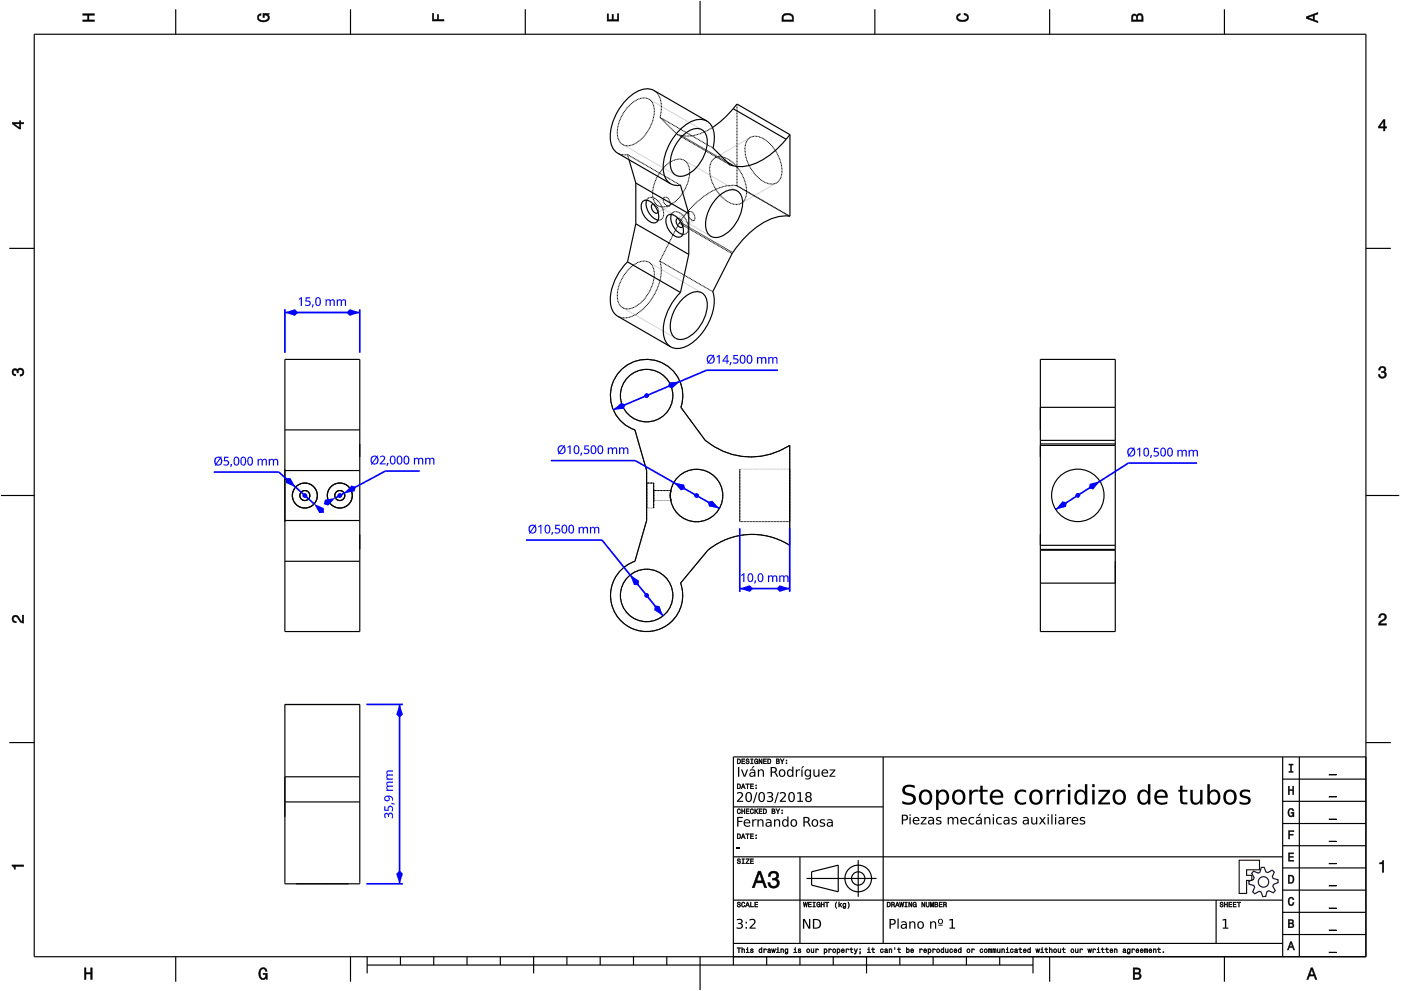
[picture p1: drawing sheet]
<svg xmlns="http://www.w3.org/2000/svg" width="420mm" height="297mm" viewBox="0 0 420 297" stroke-linecap="round" stroke-linejoin="round" font-family="sans-serif">
<g fill="none" stroke="#000" stroke-width=".35">
<path d="M10.3 10.3h399.3v276.5h-399.3zM52.7 2.8v7.5M105.1 2.8v7.5M157.5 2.8v7.5M210 .3v10M262.4 2.8v7.5M314.8 2.8v7.5M367.2 2.8v7.5M212 36.3a6.7 6.7 0 0 0-7.4 1.9 15.9 15.9 0 0 0-5.5 14 4.5 4.5 0 0 0 2 2.9M212 36.3a5.9 5.9 0 0 1 2.2 5.9l-.4 2.2 5.2 5.1 1 .2M212 36.3l-15.9-9.2a6.7 6.7 0 0 0-7.4 2 15.9 15.9 0 0 0-5.5 14 4.5 4.5 0 0 0 2 2.8l15.9 9.2M219.9 32.6a28.2 28.2 0 0 1-6.2 5.6"/>
<path d="M219.9 32.6l1.1-1.4 15.9 9.2M219.9 32.6l15.9 9.1M188.6 47.9l2.1 7M190.7 54.9v12.2M190.7 54.9l15.9 9.1M201.1 55.1l1.4 .5 1.6-.1 2.5 8.5M204.9 40.5a5.2 5.2 0 0 1 5.6-1.6 5.2 5.2 0 0 1 1.3 6 11.4 11.4 0 0 1-6.7 7.8 3.1 3.1 0 0 1-4-2.9 11.7 11.7 0 0 1 3.8-9.3zM215.5 58.9a5.2 5.2 0 0 1 5.6-1.7 5.2 5.2 0 0 1 1.3 6.1 11.4 11.4 0 0 1-6.7 7.8 3.1 3.1 0 0 1-4-2.9 11.7 11.7 0 0 1 3.8-9.3zM218.1 48.6l1.9 1.1M235.8 41.7a19.8 19.8 0 0 1-13.7 8.3l-2.1-.3M236.9 40.4v24.4a14.2 14.2 0 0 0-10.6 3.7l-3.4 3.2-3.4 4.3-5.7 11.4a14.4 14.4 0 0 1-4 13.3 9.3 9.3 0 0 1-7.1 3.7l-1.6-.4M236.9 40.4l-1.1 1.3"/>
<path d="M2.8 74.4h7.5M188.2 78.5a16 16 0 0 0-5 13.2 4.7 4.7 0 0 0 2.1 3.1l15.8 9.2M188.2 78.5l15.9 9.2M190.7 67.1l15.9 9.2M190.7 67.1l-2.5 11.4M192.7 60.5a2.1 2.1 0 0 1 3.1 .5 4.7 4.7 0 0 1 1.3 5.4 2.12 2.12 0 0 1-3-.6 4.7 4.7 0 0 1-1.4-5.3zM193.9 60a5.2 5.2 0 0 0 3.5 6M195.9 61.2h-.1a1.59 1.59 0 0 0-.2 1.8 1.59 1.59 0 0 0 1.7 .8l.1-.2M200.1 64.8a2.1 2.1 0 0 1 3.1 .5 4.7 4.7 0 0 1 1.3 5.4 2.12 2.12 0 0 1-3-.6 4.7 4.7 0 0 1-1.4-5.3zM201.3 64.3a5.2 5.2 0 0 0 3.5 5.9M203.4 65.5h-.2a1.58 1.58 0 0 0-.1 1.8 1.58 1.58 0 0 0 1.6 .7l.1-.1M206.6 76.3l-2.5 11.4"/>
<path d="M206.6 64v12.3M409.6 74.4h7.5M204.1 87.7a16 16 0 0 0-5 13.2 4.7 4.7 0 0 0 2 3.1M204.9 89.4a5.2 5.2 0 0 1 5.6-1.6 5.2 5.2 0 0 1 1.3 6 11.4 11.4 0 0 1-6.7 7.8 3.1 3.1 0 0 1-4-2.9 11.7 11.7 0 0 1 3.8-9.3zM186.2 110.9a10.9 10.9 0 0 1 13.5-1.5 10.9 10.9 0 0 1 4.5 12.7l7.3 9.9a21.4 21.4 0 0 0 25.3 1.5v30a21 21 0 0 0-24.5 1.4l-8.2 9.9a10.8 10.8 0 0 1-6.5 13.9 10.8 10.8 0 0 1-13.9-6.7 10.8 10.8 0 0 1 6.7-13.8l3.5-12.2v-15l-3.5-12.1a10.9 10.9 0 0 1-4.2-18zM85.4 128.9v-21.2h22.5v21.2M85.4 128.9v39.3M85.4 128.9h22.5M107.9 133.1v3.9M107.9 128.9v39.3M312 133.1v3.9M312 122.1v6.8"/>
<path d="M312 122.1v-14.4h22.5v14.4M312 122.1v11M312 132h22.5M312 122.1h22.5M312 133.1h22.5M334.5 133.1v.4M334.5 133.5h-22.5v30h22.5M334.5 122.1v11M334.5 133.5v30M.3 148.5h10M85.4 140.7v15.7M85.4 156h22.5"/>
<path d="M85.4 141h22.5M201.2 147v3M409.6 148.5h10M85.4 168.2v21.1h22.5v-21.1M85.4 168.2h22.5M107.9 160.2v4.5M312 160.2v4.5M312 174.8v14.5h22.5v-14.5M312 164.7v10.1M312 164.9h22.5M312 174.8h22.5M312 164.7h22.5"/>
<path d="M334.5 163.5v1.2M334.5 168.2v6.6M334.5 164.7v10.1M85.4 211.2h22.5M85.4 211.2v21.6M107.9 211.2v21.6M2.8 222.6h7.5M85.4 232.8v32.1h22.5v-32.1M85.4 232.8v12M85.4 232.8h22.5M264.9 226.9v55.9M384.7 233.5h24.9"/>
<path d="M384.7 226.9v59.9M389.7 226.9v59.9M409.6 222.6h7.5M409.6 226.9h-189.7v62.4M85.4 240.4h22.5M219.9 256.8h164.8M219.9 241.8h45M239.9 256.8v26M257.4 257.8v11M384.7 253.5h24.9M384.7 246.8h24.9M384.7 240.2h24.9"/>
<path d="M88.8 264.9h15.7M219.9 269.8h164.8M241.9 263.3h21M243.4 261.3l8-2v8l-8-2zM364.7 269.8v13M384.7 273.5h24.9M384.7 266.8h24.9M384.7 260.1h24.9M52.7 286.8v7.5M105.1 286.8v7.5M110.1 289.3h199.7M110.1 286.8v5"/>
<path d="M120.1 286.8v2.5M130.1 286.8v2.5M140.1 286.8v2.5M150 286.8v2.5M160 286.8v5M170 286.8v2.5M180 286.8v2.5M190 286.8v2.5M200 286.8v2.5M210 286.8v10M219.9 282.8h164.8M229.9 286.8v2.5"/>
<path d="M239.9 286.8v2.5M249.9 286.8v2.5M259.9 286.8v5M269.9 286.8v2.5M279.8 286.8v2.5M289.8 286.8v2.5M299.8 286.8v2.5M309.8 286.8v5M314.8 286.8v7.5M367.2 286.8v7.5M384.7 280.1h24.9"/>
<circle cx="193.9" cy="118.6" r="7.9"/>
<circle cx="91.4" cy="148.5" r="3.7"/>
<circle cx="91.4" cy="148.5" r="1.5"/>
<circle cx="101.9" cy="148.5" r="3.7"/>
<circle cx="101.9" cy="148.5" r="1.5"/>
<circle cx="208.9" cy="148.5" r="7.9"/>
<circle cx="323.2" cy="148.5" r="7.9"/>
<circle cx="193.9" cy="178.5" r="7.9"/>
<circle cx="257.4" cy="263.3" r="4"/>
<circle cx="257.4" cy="263.3" r="2"/>
</g>
<g fill="#000">
<path d="M24.8 4.1h3.5v.5h-1.6v1.4h1.6v.4h-3.5v-.4h1.5v-1.4h-1.5z" fill-rule="evenodd"/>
<path d="M77.5 4.4l.8-.3v.5h-.3a.68 .68 0 0 0-.5 .6 .68 .68 0 0 0 .4 .7 1.68 1.68 0 0 0 2.5-.6 .92 .92 0 0 0-1.1-.8v.8h-.5v-1.3h1.9v.3l-.4 .1 .4 .4a1.19 1.19 0 0 1-.9 1.7 1.9 1.9 0 0 1-2.7-1.3z" fill-rule="evenodd"/>
<path d="M129.7 4h.4v1.8h1v-1.4h.4v1.4h1.7v.5h-3.5z" fill-rule="evenodd"/>
<path d="M182.1 4.2h.4v1.7h1v-1.6h.5v1.6h1.2v-1.8h.4v2.2h-3.5z" fill-rule="evenodd"/>
<path d="M234.9 4.3a2.18 2.18 0 0 0-.4 2.1h3.5v-1.1a1.91 1.91 0 0 0-3.1-1zM235.2 4.7l.4-.2a1.44 1.44 0 0 1 2 .8v.7h-2.7l.1-1.1z" fill-rule="evenodd"/>
<path d="M287.1 4.4l.9-.4v.5l-.3 .1a.66 .66 0 0 0-.5 .6 .66 .66 0 0 0 .4 .6l.5 .2a1.58 1.58 0 0 0 2-.8 .9 .9 0 0 0-1-.7v-.5a1.24 1.24 0 0 1 1.4 1 1.24 1.24 0 0 1-1.1 1.4 1.92 1.92 0 0 1-2.6-1.2z" fill-rule="evenodd"/>
<path d="M339.6 4.4l-.3 2h3.5v-1.3a.98 .98 0 0 0-.7-1.1 .98 .98 0 0 0-1.2 .6 .83 .83 0 0 0-1.3-.2zM339.9 4.8l.4-.2 .4 .2 .1 1.2h-1.1zM341.3 4.7l.5-.2a.57 .57 0 0 1 .6 .7v.8h-1.2z" fill-rule="evenodd"/>
<path d="M391.7 5v.5l3.5 1.3v-.5l-1-.3v-1.4l1-.4v-.5zM392.2 5.3l1.6-.6v1.1z" fill-rule="evenodd"/>
<path d="M3.7 36.7v.4l2.1 1.6h.4v-1.6h.9v-.4h-.9v-.5h-.4v.5zM4.3 37.1h1.5v1.2z" fill-rule="evenodd"/>
<path d="M414.9 35.8l-1.5 2.1v.5h1.5v.8h.5v-.8h.5v-.4h-.5v-2.2zM414.9 36.4v1.6h-1.1z" fill-rule="evenodd"/>
<path d="M3.8 110.7a.85 .85 0 0 1 1.4 .2 1.11 1.11 0 0 1 1.6-.4 1.11 1.11 0 0 1 .3 1.6l-.6 .6-.5 .1v-.5a.72 .72 0 0 0 .9-.7 .72 .72 0 0 0-.8-.7 .72 .72 0 0 0-.6 .9h-.4a.62 .62 0 0 0-.4-.8 .62 .62 0 0 0-.8 .4 .62 .62 0 0 0 .5 .8h.3v.5a1.17 1.17 0 0 1-1.1-.7 1.17 1.17 0 0 1 .2-1.3z" fill-rule="evenodd"/>
<path d="M413.7 110.1a1.01 1.01 0 0 1 1.6-.2 1.01 1.01 0 0 1-.1 1.5 1.11 1.11 0 0 1 .4 1.6 1.11 1.11 0 0 1-1.6 .3l-.6-.6v-.5h.4a.72 .72 0 0 0 .7 .9 .72 .72 0 0 0 .7-.8 .72 .72 0 0 0-.9-.6v-.4a.62 .62 0 0 0 .8-.4 .62 .62 0 0 0-.4-.8 .62 .62 0 0 0-.8 .5v.4h-.5z" fill-rule="evenodd"/>
<path d="M3.9 184.7a1.22 1.22 0 0 1 2 .7l.8 .9v-1.9h.4v2.4a2.76 2.76 0 0 1-2.1-1.8 .69 .69 0 0 0-1 .5 .69 .69 0 0 0 .9 .7l-.1 .5a1.19 1.19 0 0 1-1.1-.7 1.19 1.19 0 0 1 .2-1.3z" fill-rule="evenodd"/>
<path d="M413.8 184.2a1.17 1.17 0 0 1 1.9 .3 1.17 1.17 0 0 1-1 1.7l-.8 .7h1.9v.5h-2.4a2.75 2.75 0 0 1 1.8-2.1 .69 .69 0 0 0-.5-1 .69 .69 0 0 0-.8 .8h-.4z" fill-rule="evenodd"/>
<path d="M221.1 227.5v1.5h.5a.77 .77 0 0 0 .6-.8 .77 .77 0 0 0-.6-.7zM221.3 227.6a.57 .57 0 0 1 .6 .6 .57 .57 0 0 1-.6 .6zM222.4 227.5v1.5h1v-.2h-.8v-.5h.7v-.2h-.7v-.5h.8v-.1zM223.8 227.5a.6 .6 0 0 0 .1 .7 .6 .6 0 0 0 .6 .2 .33 .33 0 0 1-.3 .4 .33 .33 0 0 1-.4-.3h-.2a.54 .54 0 0 0 .6 .5 .54 .54 0 0 0 .5-.6 .54 .54 0 0 0-.7-.4 .28 .28 0 0 1 .1-.4 .28 .28 0 0 1 .4 .3h.2l-.1-.2-.2-.3zM225.1 227.5v.1h.3v1.2h-.3v.2h.8v-.2h-.3v-1.2h.3v-.1zM226.4 227.6a.72 .72 0 0 0-.2 1 .72 .72 0 0 0 .9 .3l.2 .1v-.9h-.5v.2h.3l-.2 .5a.52 .52 0 0 1-.6-.6 .52 .52 0 0 1 .7-.4l.3 .1-.3-.5zM227.6 227.5v1.5h.2v-1.3l.5 1.3h.3v-1.5h-.2v1.2l-.6-1.2zM228.9 227.5v1.5h1v-.2h-.8v-.5h.7v-.2h-.7v-.5h.8v-.1zM230.2 227.5v1.5h.5a.77 .77 0 0 0 .6-.8 .77 .77 0 0 0-.6-.7zM230.4 227.6a.57 .57 0 0 1 .6 .6 .57 .57 0 0 1-.6 .6zM232.8 227.5v1.5h.5a.42 .42 0 0 0 .5-.4 .42 .42 0 0 0-.3-.5l.2-.2-.1-.3zM233 227.6h.3a.23 .23 0 0 1 .3 .3 .23 .23 0 0 1-.3 .2h-.3zM233 228.3h.3a.26 .26 0 0 1 .3 .2 .26 .26 0 0 1-.3 .3h-.3zM234 227.5l.5 .9v.6h.2v-.7l.5-.8h-.2l-.4 .7-.4-.7zM235.7 228.6v.4h.3v-.4zM235.7 227.8v.3h.3v-.3z" fill-rule="evenodd"/>
<path d="M221.1 234.9v1.5h.5a.77 .77 0 0 0 .6-.7 .77 .77 0 0 0-.6-.8zM221.3 235.1a.57 .57 0 0 1 .6 .6 .57 .57 0 0 1-.6 .6zM222.8 234.9l-.6 1.5h.2l.2-.4h.6l.1 .4h.2l-.5-1.5zM222.9 235.2l.2 .6h-.4zM223.6 234.9v.2h.5v1.3h.2v-1.3h.4v-.2zM225 234.9v1.5h1v-.1h-.8v-.5h.7v-.2h-.7v-.5h.8v-.2zM226.6 236.1v.3h.3v-.3zM226.6 235.3v.3h.3v-.3z" fill-rule="evenodd"/>
<path d="M386.3 235.7h.4v1h1v-1h.3v2.5h-.3v-1.2h-1v1.2h-.4z" fill-rule="evenodd"/>
<path d="M386.5 229h1.3v.3h-.5v1.9h.5v.3h-1.3v-.3h.5v-1.9h-.5z" fill-rule="evenodd"/>
<path d="M3.6 259.2h3.5v.5h-2.5v.8h-.3a.77 .77 0 0 0-.7-.9z" fill-rule="evenodd"/>
<path d="M221.2 257.5a.6 .6 0 0 0 .1 .7 .6 .6 0 0 0 .6 .2 .33 .33 0 0 1-.3 .4 .33 .33 0 0 1-.4-.4h-.2a.54 .54 0 0 0 .6 .6 .54 .54 0 0 0 .5-.7 .54 .54 0 0 0-.7-.3 .28 .28 0 0 1 .2-.5 .28 .28 0 0 1 .3 .3h.2l-.1-.2-.2-.2zM222.5 257.4v.2h.3v1.1h-.3v.2h.8v-.2h-.3v-1.1h.3v-.2zM223.7 257.4v.2h.8l-.9 1.3h1.1v-.2h-.8l.8-1.3zM225 257.4v1.5h1v-.2h-.8v-.5h.7v-.2h-.7v-.4h.8v-.2z" fill-rule="evenodd"/>
<path d="M221.1 249.9v1.5h.5a.77 .77 0 0 0 .6-.7 .77 .77 0 0 0-.6-.8zM221.3 250.1a.57 .57 0 0 1 .6 .6 .57 .57 0 0 1-.6 .5zM222.8 249.9l-.6 1.5h.2l.2-.4h.6l.1 .4h.2l-.5-1.5zM222.9 250.1l.2 .7h-.4zM223.6 249.9v.2h.5v1.3h.2v-1.3h.4v-.2zM225 249.9v1.5h1v-.2h-.8v-.5h.7v-.2h-.7v-.4h.8v-.2zM226.6 251.1v.3h.3v-.3zM226.6 250.3v.3h.3v-.3z" fill-rule="evenodd"/>
<path d="M221.2 242.6a.72 .72 0 0 0-.2 1 .72 .72 0 0 0 1 .2l.1-.4-.4 .4a.56 .56 0 0 1-.4-.6 .56 .56 0 0 1 .5-.6l.3 .3-.3-.5zM222.4 242.4v1.5h.2v-.7h.6v.7h.2v-1.5h-.2v.6h-.6v-.6zM223.7 242.4v1.5h1v-.2h-.8v-.5h.7v-.1h-.7v-.5h.8v-.2zM225.1 242.6a.72 .72 0 0 0-.2 1 .72 .72 0 0 0 1 .2l.1-.4-.4 .4a.56 .56 0 0 1-.4-.6 .56 .56 0 0 1 .5-.6l.3 .3-.3-.5zM226.3 242.4v1.5h.2l.2-.7 .5 .7h.2l-.6-.8 .6-.7h-.2l-.7 .7v-.7zM227.6 242.4v1.5h1v-.2h-.8v-.5h.7v-.1h-.7v-.5h.8v-.2zM228.9 242.4v1.5h.5a.77 .77 0 0 0 .6-.7 .77 .77 0 0 0-.6-.8zM229.1 242.6a.57 .57 0 0 1 .6 .6 .57 .57 0 0 1-.6 .5zM231.5 242.4v1.5h.5a.42 .42 0 0 0 .5-.3 .42 .42 0 0 0-.3-.5l.2-.2-.1-.4zM231.7 242.6h.3a.23 .23 0 0 1 .3 .2 .23 .23 0 0 1-.3 .3h-.3zM231.7 243.2h.3a.26 .26 0 0 1 .3 .3 .26 .26 0 0 1-.3 .2h-.3zM232.7 242.4l.5 .9v.6h.2v-.6l.5-.9h-.2l-.4 .7-.4-.7zM234.4 243.6v.3h.3v-.3zM234.4 242.8v.3h.3v-.3z" fill-rule="evenodd"/>
<path d="M386.4 255.6h1.6v.3h-1.3v.8h1.2v.3h-1.2v.8h1.3v.3h-1.6z" fill-rule="evenodd"/>
<path d="M386.4 249h1.7v.3h-1.3v.7h1v.3h-1v1.2h-.4z" fill-rule="evenodd"/>
<path d="M386.5 242.6a.85 .85 0 0 1 .9-.3 .85 .85 0 0 1 .6 .8h-.3l-.3-.5a1.04 1.04 0 0 0-.9 .9 1.04 1.04 0 0 0 .7 1.1l.4-.2 .1-.6h-.5v-.3h.9v1.3l-.3-.3-.4 .4a1.2 1.2 0 0 1-1.1-1.9z" fill-rule="evenodd"/>
<path d="M221.2 270.5a.6 .6 0 0 0 .1 .6 .6 .6 0 0 0 .6 .3 .33 .33 0 0 1-.3 .4 .33 .33 0 0 1-.4-.4h-.2a.54 .54 0 0 0 .6 .6 .54 .54 0 0 0 .5-.7 .54 .54 0 0 0-.7-.4 .28 .28 0 0 1 .2-.4 .28 .28 0 0 1 .3 .3h.2l-.1-.2-.2-.2zM222.5 270.5a.72 .72 0 0 0-.2 1 .72 .72 0 0 0 1 .3l.1-.5-.4 .4a.56 .56 0 0 1-.4-.6 .56 .56 0 0 1 .5-.5l.3 .2-.3-.4zM224.1 270.4l-.6 1.5h.2l.2-.5h.6l.1 .5h.2l-.5-1.5zM224.2 270.6l.2 .7h-.4zM225 270.4v1.5h1v-.2h-.8v-1.3zM226.3 270.4v1.5h1v-.2h-.8v-.5h.7v-.2h-.7v-.4h.8v-.2z" fill-rule="evenodd"/>
<path d="M227.4 261.1l-1.8 5h.6l.6-1.5h1.9l.6 1.5h.6l-1.8-5zM227.8 261.8l.7 2.2h-1.5zM230.8 261.5l-.4 1.2h.6a.88 .88 0 0 1 .5-1.1 .88 .88 0 0 1 1.1 .4 .88 .88 0 0 1-.3 1.2h-.7v.6a1.03 1.03 0 0 1 1.4 .6 1.03 1.03 0 0 1-.7 1.3 1.03 1.03 0 0 1-1.3-.7l-.1-.5h-.6a1.68 1.68 0 0 0 2.1 1.7 1.68 1.68 0 0 0 .9-2.6l-.4-.2a1.29 1.29 0 0 0 .6-1.6 1.29 1.29 0 0 0-1.5-.7z" fill-rule="evenodd"/>
<path d="M240.9 270.4l.2 1.5h.2l.2-1.3 .3 1.3h.2l.2-1.5h-.2l-.1 1.3-.3-1.3h-.1l-.3 1.3-.1-1.3zM242.4 270.4v1.5h.9v-.2h-.7v-.5h.7v-.2h-.7v-.4h.7v-.2zM243.8 270.4v.2h.3v1.1h-.3v.2h.7v-.2h-.3v-1.1h.3v-.2zM245 270.5a.72 .72 0 0 0-.2 1 .72 .72 0 0 0 1 .3l.2 .1v-.8h-.6v.2h.4l-.2 .4a.52 .52 0 0 1-.6-.6 .52 .52 0 0 1 .7-.4l.3 .1-.3-.4zM246.2 270.4v1.5h.2v-.7h.6v.7h.2v-1.5h-.2v.6h-.6v-.6zM247.5 270.4v.2h.4v1.3h.2v-1.3h.5v-.2zM250.8 270.3a1.35 1.35 0 0 0 .1 2 1.84 1.84 0 0 1 0-2zM251.5 270.3v1.6h.2l.2-.6 .4 .6h.2l-.5-.8 .5-.4-.8 .5v-.9zM252.9 270.8a.55 .55 0 0 0-.2 .8 .55 .55 0 0 0 .8 .1 .4 .4 0 0 1-.2 .4 .4 .4 0 0 1-.5-.1 .47 .47 0 0 0 .5 .3 .47 .47 0 0 0 .4-.5v-1.1l-.2 .2-.3-.2zM253 271l.1-.1a.39 .39 0 0 1 .4 .4 .39 .39 0 0 1-.5 .3zM254.3 270.3a1.85 1.85 0 0 1 0 2 1.22 1.22 0 0 0 0-2z" fill-rule="evenodd"/>
<path d="M266 270.4v1.5h.5a.77 .77 0 0 0 .6-.8 .77 .77 0 0 0-.6-.7zM266.2 270.6a.57 .57 0 0 1 .7 .5 .57 .57 0 0 1-.7 .6zM267.3 270.4v1.5h.2v-.7a.45 .45 0 0 1 .5 .2 .45 .45 0 0 1 .1 .5l.2-.1-.2-.7a.41 .41 0 0 0 .2-.4 .41 .41 0 0 0-.5-.3zM267.5 270.6h.3a.25 .25 0 0 1 .3 .2 .25 .25 0 0 1-.3 .3h-.3zM269 270.4l-.5 1.5h.2l.1-.5h.6l.2 .5h.2l-.6-1.5zM269.1 270.6l.2 .7h-.4zM269.7 270.4l.3 1.5h.2l.2-1.3 .2 1.3h.2l.3-1.5h-.2l-.2 1.3-.2-1.3h-.2l-.2 1.3-.2-1.3zM271.3 270.4v.2h.3v1.1h-.3v.2h.8v-.2h-.3v-1.1h.3v-.2zM272.5 270.4v1.5h.2v-1.3l.6 1.3h.2v-1.5h-.2v1.2l-.5-1.2zM273.9 270.5a.72 .72 0 0 0-.2 1 .72 .72 0 0 0 .9 .3l.2 .1v-.8h-.5v.2h.3l-.2 .4a.52 .52 0 0 1-.5-.6 .52 .52 0 0 1 .7-.4l.2 .1-.3-.4zM276.4 270.4v1.5h.2v-1.3l.6 1.3h.2v-1.5h-.2v1.2l-.6-1.2zM277.7 270.4v.9a.52 .52 0 0 0 .5 .6 .52 .52 0 0 0 .5-.6v-.9h-.2v.9a.33 .33 0 0 1-.3 .4 .33 .33 0 0 1-.3-.4v-.9zM279 270.4v1.5h.1v-1.4l.3 1.4h.2l.3-1.4v1.4h.1v-1.5h-.2l-.3 1.3-.3-1.3zM280.3 270.4v1.5h.6a.42 .42 0 0 0 .4-.3 .42 .42 0 0 0-.2-.5l.2-.2-.1-.4zM280.5 270.6h.3a.23 .23 0 0 1 .3 .2 .23 .23 0 0 1-.3 .2h-.3zM280.5 271.2h.3a.26 .26 0 0 1 .3 .2 .26 .26 0 0 1-.3 .3h-.3zM281.6 270.4v1.5h1v-.2h-.8v-.5h.7v-.2h-.7v-.4h.8v-.2zM282.9 270.4v1.5h.2v-.7a.45 .45 0 0 1 .5 .2 .45 .45 0 0 1 .1 .5l.2-.1-.2-.7a.41 .41 0 0 0 .2-.4 .41 .41 0 0 0-.5-.3zM283.1 270.6h.3a.25 .25 0 0 1 .3 .2 .25 .25 0 0 1-.3 .3h-.3z" fill-rule="evenodd"/>
<path d="M366 270.5a.6 .6 0 0 0 0 .6 .6 .6 0 0 0 .7 .3 .33 .33 0 0 1-.3 .4 .33 .33 0 0 1-.4-.4h-.2a.54 .54 0 0 0 .6 .6 .54 .54 0 0 0 .5-.7 .54 .54 0 0 0-.8-.4 .28 .28 0 0 1 .2-.4 .28 .28 0 0 1 .4 .3h.2l-.1-.2-.2-.2zM367.2 270.4v1.5h.2v-.7h.6v.7h.2v-1.5h-.2v.6h-.6v-.6zM368.5 270.4v1.5h.9v-.2h-.7v-.5h.7v-.2h-.7v-.4h.7v-.2zM369.8 270.4v1.5h.9v-.2h-.7v-.5h.7v-.2h-.7v-.4h.7v-.2zM371 270.4v.2h.5v1.3h.2v-1.3h.4v-.2z" fill-rule="evenodd"/>
<path d="M386.3 262.3v2.5h.9a1.28 1.28 0 0 0 1-1.3 1.28 1.28 0 0 0-1-1.2zM386.7 262.6a.96 .96 0 0 1 1.1 .9 .96 .96 0 0 1-1.1 1z" fill-rule="evenodd"/>
<path d="M386.3 275.6v2.5h1a.7 .7 0 0 0 .8-.5 .7 .7 0 0 0-.5-.9l.4-.5a.62 .62 0 0 0-.8-.6zM386.7 275.9h.5a.38 .38 0 0 1 .4 .4 .38 .38 0 0 1-.4 .3h-.5zM386.7 276.9h.5a.43 .43 0 0 1 .5 .4 .43 .43 0 0 1-.5 .5h-.5z" fill-rule="evenodd"/>
<path d="M386.5 269.2a.85 .85 0 0 1 1-.3 .85 .85 0 0 1 .6 .8h-.4l-.3-.5a1.05 1.05 0 0 0-.8 .9 1.05 1.05 0 0 0 .6 1.1l.4-.2 .2-.5h.3a.89 .89 0 0 1-.8 1 .89 .89 0 0 1-1-.7z" fill-rule="evenodd"/>
<path d="M413.7 258.6a.77 .77 0 0 0 1-.7h.3v3.5h-.5v-2.4h-.8z" fill-rule="evenodd"/>
<path d="M25.3 290.1h.5v1.4h1.4v-1.4h.5v3.5h-.5v-1.7h-1.4v1.7h-.5z" fill-rule="evenodd"/>
<path d="M78 290.5a1.19 1.19 0 0 1 1.3-.5 1.19 1.19 0 0 1 .8 1.1h-.5l-.1-.3a.68 .68 0 0 0-.6-.4 .68 .68 0 0 0-.6 .4 1.68 1.68 0 0 0 .6 2.5 .92 .92 0 0 0 .8-1.2h-.8v-.4h1.3v1.9h-.3l-.1-.5-.4 .4a1.19 1.19 0 0 1-1.7-.9v-1.5z" fill-rule="evenodd"/>
<path d="M221 284.1v.1h.5v1.4h.2v-1.4h.4v-.1zM222.4 284v1.6h.2v-.9l.3-.2 .2 .2v.9h.2v-.8a.38 .38 0 0 0-.2-.4 .38 .38 0 0 0-.5 .2v-.6zM223.8 284.4l.3 .2v.8l-.4 .2h1l-.4-.2v-1zM224.1 284l.2 .2zM225.2 284.5l-.1 .4 .6 .2a.26 .26 0 0 1-.2 .4 .26 .26 0 0 1-.3-.3h-.2a.42 .42 0 0 0 .6 .4 .42 .42 0 0 0 .1-.7l-.5-.2 .3-.2 .4 .2-.1-.2zM227.7 284.5a.54 .54 0 0 0-.2 .8 .54 .54 0 0 0 .8 .1l.2 .2v-1.6h-.2v.6l-.3-.2zM227.8 284.6h.1a.39 .39 0 0 1 .4 .4 .39 .39 0 0 1-.5 .3zM229 284.4v1.2h.2l.1-1 .6 .2a.38 .38 0 0 0-.3-.4 .38 .38 0 0 0-.4 .2zM230.4 284.5l-.2 .2 .6-.2 .1 .3a.42 .42 0 0 0-.7 .2 .42 .42 0 0 0 .3 .6l.7-.2-.2-1zM230.4 285.2a.25 .25 0 0 1 .5 0 .25 .25 0 0 1-.5 0zM231.3 284.4l.3 1.2h.2l.2-1 .1 1h.2l.3-1.2h-.2l-.2 1-.1-1h-.2l-.2 1-.2-1zM232.9 284.4l.3 .2v.8l-.4 .2h1l-.4-.2v-1zM233.2 284l.2 .2zM234.1 284.4v1.2h.2v-.9l.3-.2 .2 .2v.9h.2v-.8a.38 .38 0 0 0-.2-.4 .38 .38 0 0 0-.5 .2zM235.5 284.5a.55 .55 0 0 0-.2 .8 .55 .55 0 0 0 .8 .1 .4 .4 0 0 1-.2 .4 .4 .4 0 0 1-.5-.1 .47 .47 0 0 0 .5 .3 .47 .47 0 0 0 .4-.5v-1.1l-.2 .2-.3-.2zM235.6 284.6h.1a.39 .39 0 0 1 .4 .4 .39 .39 0 0 1-.5 .3zM238.1 284.4l.3 .2v.8l-.4 .2h1l-.4-.2v-1zM238.4 284l.2 .2zM239.4 284.5v.4l.6 .2a.26 .26 0 0 1-.2 .4 .26 .26 0 0 1-.3-.3h-.2a.42 .42 0 0 0 .6 .4 .42 .42 0 0 0 .1-.7l-.5-.2 .3-.2 .4 .2-.1-.2zM241.9 285a.57 .57 0 0 0 1.1 0 .57 .57 0 0 0-1.1 0zM242.1 284.6h.1a.39 .39 0 0 1 .5 .4 .39 .39 0 0 1-.6 .3zM243.2 284.4v.8a.38 .38 0 0 0 .3 .4 .38 .38 0 0 0 .4-.2l.2 .2v-1.2h-.2v.8l-.3 .2-.2-.1v-.9zM244.6 284.4v1.2h.2l.1-1 .6 .2a.38 .38 0 0 0-.3-.4 .38 .38 0 0 0-.4 .2zM247.1 284.4v1.6h.2l.1-.5a.53 .53 0 0 0 .7-.5 .53 .53 0 0 0-.8-.4zM247.4 284.6h.1a.39 .39 0 0 1 .4 .4 .39 .39 0 0 1-.5 .3zM248.5 284.4v1.2h.2l.1-1 .6 .2a.38 .38 0 0 0-.3-.4 .38 .38 0 0 0-.4 .2zM249.7 285a.57 .57 0 0 0 1.1 0 .57 .57 0 0 0-1.1 0zM249.9 284.6h.1a.39 .39 0 0 1 .5 .4 .39 .39 0 0 1-.6 .3zM251 284.4v1.6h.2l.1-.5a.53 .53 0 0 0 .7-.5 .53 .53 0 0 0-.8-.4zM251.3 284.6h.1a.39 .39 0 0 1 .4 .4 .39 .39 0 0 1-.5 .3zM252.4 284.5a.57 .57 0 0 0-.1 .9 .57 .57 0 0 0 .9 0v-.2l-.5 .2-.2-.4h.7l-.1-.5-.3-.1zM252.6 284.6l.3-.1 .1 .4h-.5zM253.7 284.4v1.2h.2l.1-1 .6 .2a.38 .38 0 0 0-.3-.4 .38 .38 0 0 0-.4 .2zM255.2 284.1v.3l-.4 .2h.4v.9l.6 .1-.4-.5v-.5h.4v-.2h-.4v-.3zM256.1 284.4l.5 1.2-.4 .4h.3l.7-1.6h-.2l-.3 1-.4-1zM257.8 284.4v.3h.3v-.3zM257.8 285.2l.2 .4-.2 .4 .3-.4v-.4zM260.2 284.4l.3 .2v.8l-.4 .2h1l-.4-.2v-1zM260.5 284l.2 .2zM261.7 284.1v.3l-.4 .2h.4v.9l.6 .1-.4-.5v-.5h.4v-.2h-.4v-.3zM264.1 284.5a.57 .57 0 0 0-.1 .9 .57 .57 0 0 0 .9-.1l-.1-.2a.32 .32 0 0 1-.5 .1 .32 .32 0 0 1 0-.5 .32 .32 0 0 1 .4 .1h.2l-.2-.4zM265.4 284.5l-.1 .2 .5-.2 .1 .3a.42 .42 0 0 0-.6 .2 .42 .42 0 0 0 .3 .6l.7-.2-.2-1zM265.5 285.2a.25 .25 0 0 1 .5 0 .25 .25 0 0 1-.5 0zM266.6 284.4v1.2h.2v-.9l.3-.2 .2 .2v.9h.2v-.8a.38 .38 0 0 0-.3-.4 .38 .38 0 0 0-.4 .2zM268.3 284l.1 .6zM269.5 284.1v.3l-.4 .2h.4v.9l.6 .1-.5-.5v-.5h.5v-.2h-.5v-.3zM271.8 284v1.6l.2-.2a.49 .49 0 0 0 .8-.4 .49 .49 0 0 0-.8-.4v-.6zM272.1 284.6h.1a.39 .39 0 0 1 .4 .4 .39 .39 0 0 1-.5 .3zM273.2 284.5a.57 .57 0 0 0-.1 .9 .57 .57 0 0 0 .8 0l.1-.2-.6 .2-.1-.4h.7l-.1-.5-.4-.1zM273.3 284.6l.4-.1 .1 .4h-.5zM275.8 284.4v1.2h.2v-1l.7 .2a.38 .38 0 0 0-.3-.4 .38 .38 0 0 0-.5 .2zM277.1 284.5a.57 .57 0 0 0-.1 .9 .57 .57 0 0 0 .8 0l.1-.2-.6 .2-.1-.4h.7l-.1-.5-.4-.1zM277.2 284.6l.4-.1 .1 .4h-.5zM278.3 284.4v1.6h.2v-.5a.53 .53 0 0 0 .8-.5 .53 .53 0 0 0-.8-.4zM278.6 284.6a.39 .39 0 0 1 .5 .4 .39 .39 0 0 1-.5 .3zM279.7 284.4v1.2h.2v-1l.7 .2a.38 .38 0 0 0-.3-.4 .38 .38 0 0 0-.5 .2zM280.8 285a.6 .6 0 0 0 1.2 0 .6 .6 0 0 0-1.2 0zM281.1 284.6h.1a.39 .39 0 0 1 .4 .4 .39 .39 0 0 1-.5 .3zM282.2 284.5a.54 .54 0 0 0-.1 .8 .54 .54 0 0 0 .8 .1l.2 .2v-1.6h-.2v.6l-.3-.2zM282.4 284.6h.1a.39 .39 0 0 1 .4 .4 .39 .39 0 0 1-.5 .3zM283.5 284.4v.8a.38 .38 0 0 0 .3 .4 .38 .38 0 0 0 .4-.2l.2 .2v-1.2h-.2v.8l-.3 .2-.2-.1v-.9zM284.9 284.5a.57 .57 0 0 0-.1 .9 .57 .57 0 0 0 .9-.1l-.2-.2a.32 .32 0 0 1-.4 .1 .32 .32 0 0 1 0-.5 .32 .32 0 0 1 .4 .1h.2l-.3-.4zM286.2 284.5a.57 .57 0 0 0-.1 .9 .57 .57 0 0 0 .8 0l.1-.2-.6 .2-.1-.4h.7l-.1-.5-.4-.1zM286.3 284.6l.4-.1 .1 .4h-.5zM287.4 284.5a.54 .54 0 0 0-.1 .8 .54 .54 0 0 0 .8 .1l.2 .2v-1.6h-.2v.6l-.3-.2zM287.6 284.6h.1a.39 .39 0 0 1 .4 .4 .39 .39 0 0 1-.5 .3zM289.9 285a.6 .6 0 0 0 1.2 0 .6 .6 0 0 0-1.2 0zM290.2 284.6h.1a.39 .39 0 0 1 .4 .4 .39 .39 0 0 1-.5 .3zM291.4 284.4v1.2h.1l.1-1 .7 .2a.38 .38 0 0 0-.3-.4 .38 .38 0 0 0-.5 .2zM294 284.5a.57 .57 0 0 0-.1 .9 .57 .57 0 0 0 .9-.1l-.2-.2a.32 .32 0 0 1-.4 .1 .32 .32 0 0 1-.1-.5 .32 .32 0 0 1 .5 .1h.2l-.3-.4zM295.1 285a.6 .6 0 0 0 1.2 0 .6 .6 0 0 0-1.2 0zM295.4 284.6h.1a.39 .39 0 0 1 .4 .4 .39 .39 0 0 1-.5 .3zM296.4 284.4v1.2h.2l.1-1.1 .2 1.1h.1l.2-1.1 .1 1.1h.2l-.2-1.2zM297.7 284.4v1.2h.2l.1-1.1 .2 1.1h.1l.2-1.1 .1 1.1h.2l-.2-1.2zM299.1 284.4v.8a.38 .38 0 0 0 .2 .4 .38 .38 0 0 0 .5-.2l.2 .2v-1.2h-.2v.8l-.3 .2-.2-.1v-.9zM300.4 284.4v1.2h.2v-.9l.3-.2 .2 .2v.9h.2v-.8a.38 .38 0 0 0-.3-.4 .38 .38 0 0 0-.4 .2zM301.8 284.4l.3 .2v.8l-.4 .2h1l-.4-.2v-1zM302.1 284l.2 .2zM303.1 284.5a.57 .57 0 0 0-.1 .9 .57 .57 0 0 0 .9-.1l-.2-.2a.32 .32 0 0 1-.4 .1 .32 .32 0 0 1-.1-.5 .32 .32 0 0 1 .5 .1h.2l-.3-.4zM304.4 284.5l-.1 .2 .5-.2 .1 .3a.42 .42 0 0 0-.6 .2 .42 .42 0 0 0 .3 .6l.7-.2-.3-1zM304.4 285.2a.25 .25 0 0 1 .5 0 .25 .25 0 0 1-.5 0zM305.8 284.1v.3l-.3 .2h.3l.1 .9 .6 .1-.5-.5v-.5h.5v-.2h-.5v-.3zM307 284.5a.57 .57 0 0 0-.1 .9 .57 .57 0 0 0 .8 0l.1-.2-.6 .2-.2-.4h.8l-.1-.5-.4-.1zM307.1 284.6l.3-.1 .2 .4h-.6zM308.2 284.5a.54 .54 0 0 0-.1 .8 .54 .54 0 0 0 .8 .1l.2 .2v-1.6h-.2v.6l-.3-.2zM308.4 284.6h.1a.39 .39 0 0 1 .4 .4 .39 .39 0 0 1-.5 .3zM310.6 284.4l.3 1.2h.1l.2-1 .2 1h.2l.3-1.2h-.2l-.2 1-.2-1h-.2l-.1 1-.2-1zM312.2 284.4l.3 .2v.8l-.4 .2h.9l-.3-.2v-1zM312.5 284l.2 .2zM313.6 284.1v.3l-.3 .2h.3l.1 .9 .6 .1-.5-.5v-.5h.5v-.2h-.5v-.3zM314.7 284v1.6h.2v-.9l.3-.2 .2 .2v.9h.2v-.8a.38 .38 0 0 0-.3-.4 .38 .38 0 0 0-.4 .2v-.6zM315.9 285a.6 .6 0 0 0 1.2 0 .6 .6 0 0 0-1.2 0zM316.2 284.6h.1a.39 .39 0 0 1 .4 .4 .39 .39 0 0 1-.5 .3zM317.3 284.4v.8a.38 .38 0 0 0 .2 .4 .38 .38 0 0 0 .5-.2l.2 .2v-1.2h-.2v.8l-.3 .2-.2-.1v-.9zM318.8 284.1v.3l-.3 .2h.3l.1 .9 .5 .1-.4-.5v-.5h.4v-.2h-.4v-.3zM321.1 285a.6 .6 0 0 0 1.2 0 .6 .6 0 0 0-1.2 0zM321.4 284.6h.1a.39 .39 0 0 1 .4 .4 .39 .39 0 0 1-.5 .3zM322.5 284.4v.8a.38 .38 0 0 0 .2 .4 .38 .38 0 0 0 .5-.2l.2 .2v-1.2h-.2l-.1 .8-.2 .2-.2-.1v-.9zM323.8 284.4v1.2h.2l.1-1 .6 .2a.38 .38 0 0 0-.3-.4 .38 .38 0 0 0-.4 .2zM326.2 284.4l.3 1.2h.1l.2-1 .2 1h.2l.3-1.2h-.2l-.2 1-.2-1h-.2l-.2 1-.1-1zM327.7 284.4v1.2h.2l.1-1 .6 .2a.38 .38 0 0 0-.3-.4 .38 .38 0 0 0-.4 .2zM329.1 284.4l.3 .2v.8l-.4 .2h.9l-.4-.2v-1zM329.3 284l.2 .2zM330.5 284.1v.3l-.3 .2h.3l.1 .9 .5 .1-.4-.5v-.5h.4v-.2h-.4v-.3zM331.8 284.1v.3l-.3 .2h.3l.1 .9 .5 .1-.4-.5v-.5h.4v-.2h-.4v-.3zM333 284.5a.57 .57 0 0 0-.1 .9 .57 .57 0 0 0 .8 0l.1-.2-.6 .2-.2-.4h.8l-.1-.5-.4-.1zM333.1 284.6l.3-.1 .2 .4h-.6zM334.2 284.4v1.2h.1l.1-.9 .3-.2 .2 .2v.9h.2v-.8a.38 .38 0 0 0-.3-.4 .38 .38 0 0 0-.5 .2zM336.9 284.5l-.1 .2 .5-.2 .1 .3a.42 .42 0 0 0-.6 .2 .42 .42 0 0 0 .3 .6l.6-.2-.2-1zM336.9 285.2a.25 .25 0 0 1 .5 0 .25 .25 0 0 1-.5 0zM338.1 284.5a.55 .55 0 0 0-.1 .8 .55 .55 0 0 0 .8 .1 .4 .4 0 0 1-.3 .4 .4 .4 0 0 1-.5-.1 .47 .47 0 0 0 .6 .3 .47 .47 0 0 0 .4-.5v-1.1l-.2 .2-.4-.2zM338.3 284.6a.39 .39 0 0 1 .5 .4 .39 .39 0 0 1-.5 .3zM339.4 284.4v1.2h.2l.1-1 .6 .2a.38 .38 0 0 0-.3-.4 .38 .38 0 0 0-.4 .2zM340.8 284.5a.57 .57 0 0 0-.1 .9 .57 .57 0 0 0 .8 0l.1-.2-.6 .2-.2-.4h.8l-.1-.5-.4-.1zM340.9 284.6l.3-.1 .2 .4h-.6zM342.1 284.5a.57 .57 0 0 0-.1 .9 .57 .57 0 0 0 .8 0l.1-.2-.6 .2-.2-.4h.8l-.1-.5-.4-.1zM342.2 284.6l.3-.1 .2 .4h-.6zM343.2 284.4v1.2h.2l.1-1.1 .1 1.1h.2l.1-1.1 .2 1.1h.1l-.1-1.2zM344.7 284.5a.57 .57 0 0 0-.1 .9 .57 .57 0 0 0 .8 0l.1-.2-.6 .2-.2-.4h.8l-.2-.5-.3-.1zM344.8 284.6l.3-.1 .2 .4h-.6zM345.9 284.4v1.2h.1l.1-.9 .2-.2 .3 .2v.9h.2v-.8a.38 .38 0 0 0-.3-.4 .38 .38 0 0 0-.5 .2zM347.4 284.1v.3l-.3 .2h.3l.1 .9 .5 .1-.4-.5v-.5h.4v-.2h-.4v-.3zM348.7 285.2v.4h.3v-.4z" fill-rule="evenodd"/>
<path d="M339.8 290.1v3.5h1.3a.98 .98 0 0 0 1.1-.7 .98 .98 0 0 0-.6-1.2 .86 .86 0 0 0 .5-1 .86 .86 0 0 0-1-.6zM340.3 290.5h.7a.53 .53 0 0 1 .6 .6 .53 .53 0 0 1-.6 .4h-.7zM340.3 292h.7a.61 .61 0 0 1 .8 .5 .61 .61 0 0 1-.7 .7h-.8z" fill-rule="evenodd"/>
<path d="M387 282.2l-.9 2.5h.3l.3-.7h1l.2 .7h.4l-.9-2.5zM387.2 282.6l.4 1.1h-.8z" fill-rule="evenodd"/>
<path d="M393.2 290.1l-1.3 3.5h.4l.4-1h1.4l.4 1h.4l-1.2-3.5zM393.4 290.6l.6 1.5h-1.1z" fill-rule="evenodd"/>
</g>
<g fill="#000">
<path d="M24.8 4.1v.5l1.5-.1v1.5h-1.5v.4h3.5v-.4h-1.7v-1.5l1.7 .1v-.5zM24.8 4h3.6v.6h-1.7v1.4l1.7-.1v.6h-3.6v-.6h1.5v-1.3h-1.5z"/>
<path d="M77.5 4.4l-.4 .8 .2 .6 .9 .7h1.6l.9-.7v-1l-.6-.5h.6v-.3h-1.9v1.3h.5l-.1-.9 .6 .1 .6 .4v.8l-.8 .4-1.7-.2-.3-.2-.1-.7 .8-.4v-.5zM77.4 4.4l1-.4v.6l-.8 .4v.6l.8 .5h1.2l.7-.5v-.6l-1-.5v.9h-.5v-1.5h2v.4l-.5 .1 .6 .6-.1 .9-1 .7h-1.6l-1-.8-.1-.6z"/>
<path d="M129.7 4v2.3h3.5v-.5l-1.7 .1v-1.5h-.4l.1 1.5h-1.2l.1-1.9zM129.6 4h.5v1.8h1v-1.5h.5l-.1 1.5h1.7v.6h-3.6z"/>
<path d="M182.1 4.2v2.1h3.5v-2.2h-.4v1.8h-1.3v-1.6h-.4l.1 1.6h-1.2l.1-1.7zM182 4.1h.6l-.1 1.8h1v-1.7h.5v1.7h1.2l-.1-1.8h.5v2.3h-3.6z"/>
<path d="M234.9 4.3l-.4 .7v1.4h3.5l-.1-1.7-.4-.4-1.3-.3zM234.9 4.3l1.3-.4 1.4 .4 .3 .4 .2 1.8h-3.7l.1-1.5zM235.2 4.6l1-.2 1.1 .2 .3 .3v1.1h-2.8l.1-1.1zM235.2 4.7l-.2 .2-.1 1.1h2.7l-.1-1.1-.3-.2-1-.2z"/>
<path d="M287.1 4.4l-.3 .8 .1 .6 1 .6h1.5l1-.6v-1l-.7-.7-.6-.1v.5l.8 .2 .2 .5-.1 .4-.7 .4-1.7-.1-.3-.3-.1-.6 .8-.5v-.5zM287.1 4.4l.9-.5v.7l-.7 .4v.6l.8 .4h1.2l.4-.2 .4-.6-.3-.5-.8-.2v-.6l.7 .2 .8 .6-.1 1.1-.9 .7h-1.6l-1-.7-.1-.6z"/>
<path d="M339.6 4.4l-.3 2h3.5v-1.7l-.6-.6-1 .1-.2 .6-.6-.6zM339.5 4.4l1-.3 .4 .5 .6-.6h.7l.6 .6 .1 1.9h-3.6zM339.8 4.7l.5-.1 .4 .2 .1 1.2h-1.1zM339.9 4.8l-.2 1.2h1.1l-.1-1.2-.4-.2zM341.3 4.6l.5-.2 .5 .2 .2 1.4h-1.4zM341.3 4.7l-.1 1.3h1.2l-.1-1.3-.5-.2z"/>
<path d="M391.7 5v.5l3.5 1.3v-.5l-1.1-.3v-1.5l1.1-.3v-.5zM391.7 5l3.6-1.4v.7l-1.1 .3v1.4l1.1 .3v.6l-3.6-1.3zM392 5.3l1.9-.7v1.3zM392.3 5.2l1.5 .6v-1.1z"/>
<path d="M3.7 36.7v.4l2.1 1.6h.4v-1.6h.9v-.4l-.9 .1v-.6h-.4l.1 .6zM3.6 36.6l2.2 .1v-.6h.5l-.1 .6 1-.1v.6l-1-.1 .1 1.6h-.5l-2.2-1.5zM4.1 37.1h1.8v1.3zM4.3 37.1l1.5 1.2v-1.2z"/>
<path d="M414.9 35.8l-1.5 2.1v.5l1.6-.1-.1 .9h.5l-.1-.9 .6 .1v-.4h-.6l.1-2.2zM414.9 35.8h.5v2.2l.5-.1v.5h-.5v.9h-.6l.1-.9h-1.6v-.5zM415 36.2v1.8h-1.3zM414.8 36.4l-1 1.6h1.1z"/>
<path d="M3.8 110.7l-.1 1.3 .5 .6 .5 .1v-.5l-.6-.1-.2-.6 .2-.5 .4-.1 .5 .2 .1 .7h.4v-.6l.3-.4 .8 .2 .2 .9-.4 .4h-.4v.5l.5-.1 .6-.6v-1.1l-.6-.6-.7-.1-.6 .7-.2-.4-.5-.2zM3.8 110.7l.7-.3 .5 .1 .2 .4 .6-.6h.8l.6 .7v1.1l-.7 .6-.6 .1v-.6h.4l.4-.3-.1-.9-.8-.2-.3 .4 .1 .7h-.6v-.8l-.5-.2-.4 .2-.1 .4 .2 .6 .6 .1v.5h-.6l-.6-.7z"/>
<path d="M413.7 110.1l-.3 .9h.5v-.4l.3-.4 .9 .1 .1 .7-.4 .3h-.5v.4l.9 .1 .2 .5-.5 .7-.9-.2-.2-.6h-.4v.5l.6 .6h1.1l.4-.2 .3-.8-.1-.5-.6-.4 .5-.2v-.9l-.6-.4-.5-.1zM413.7 110l.9-.3 .8 .3 .3 .3-.1 .9-.4 .2 .5 .3 .2 .6-.4 .9-.4 .2h-1.1l-.6-.6-.1-.6h.6l.1 .6 .6 .2 .5-.2 .2-.5-.2-.5h-.8v-.6l.5 .1 .3-.3-.1-.6-.7-.1-.4 .3v.4h-.5z"/>
<path d="M3.9 184.7l-.3 .8 .3 .9 1 .3v-.5l-.7-.1-.3-.5 .2-.6 .5-.2 .7 .3 .9 1.4 .9 .3v-2.4h-.4v2l-.5-.4-.9-1.4-.7-.2zM3.8 184.7l.8-.4 .7 .2 .9 1.5 .5 .3-.1-2h.6v2.5l-1.1-.2-.9-1.5-.6-.2-.4 .1-.2 .6 .2 .5 .7 .1v.6l-1-.4-.4-.9z"/>
<path d="M413.8 184.2l-.3 .9h.4l.2-.6 .5-.3 .6 .2 .2 .5-.3 .6-1.4 1-.3 .9h2.4v-.5l-2 .1 .3-.5 1.3-.7 .4-.9-.1-.4-.6-.6h-.9zM413.8 184.1l.8-.3 .9 .3 .3 .4-.1 1.1-1.5 .9-.3 .4h2v.5h-2.6l.3-1 1.4-.9 .3-.6-.2-.4-.5-.2-.5 .2-.1 .7h-.6z"/>
<path d="M221.1 227.5v1.5l.7-.1 .3-.4v-.8l-.4-.2zM221 227.4h.7l.4 .3 .1 .8-.4 .5h-.8zM221.2 227.6l.7 .1 .1 .8-.2 .3h-.6zM221.3 227.6v1.2l.4-.1 .1-.9zM222.4 227.5v1.5h1v-.2h-.8v-.6h.7h-.7v-.6h.8v-.1zM222.4 227.4h1v.3l-.8-.1v.5l.8-.1v.3h-.8v.5l.8-.1v.3h-1zM223.8 227.5v.6l.8 .4-.3 .4-.4-.1-.1-.3h-.2l.1 .2 .3 .3h.4l.3-.7-.9-.5 .2-.3 .4 .1 .1 .3h.2l-.1-.2-.2-.3zM223.8 227.5l.6-.1 .3 .3v.3h-.3l-.2-.4-.3 .2 .8 .5v.4l-.3 .3h-.5l-.3-.3v-.3h.3v.3l.3 .1 .3-.3-.8-.5zM225.1 227.5v.1h.3v1.2h-.3v.2h.8v-.2h-.4v-1.2h.4v-.1zM225 227.4h.9v.3h-.3v1.1l.3-.1v.3h-.9v-.3h.4v-1.1l-.4 .1zM226.4 227.6l-.2 .6 .2 .6 .5 .2 .3-.4 .1 .4v-.9h-.5v.2h.4l-.3 .5h-.3l-.2-.3 .1-.8 .4-.2 .4 .4-.2-.4-.3-.1zM226.3 227.6l.5-.3 .4 .2 .2 .5-.8-.4-.2 .9 .5 .3 .2-.5-.4 .1v-.3h.7v.9h-.2v-.2l-.4 .3-.5-.3-.2-.6zM227.6 227.5v1.5h.2v-1.3l.5 1.3h.3v-1.5h-.2l-.1 1.2-.5-1.2zM227.5 227.4h.4l.5 1.3-.1-1.3h.3v1.6h-.3l-.5-1.3v1.3h-.3zM228.9 227.5v1.5h1v-.2h-.8v-.6h.7h-.7v-.6h.8v-.1zM228.9 227.4h1v.3l-.8-.1v.5l.8-.1v.3h-.8v.5l.8-.1v.3h-1zM230.2 227.5v1.5l.7-.1 .3-.4v-.8l-.4-.2zM230.1 227.4h.7l.4 .3 .1 .8-.4 .5h-.8zM230.3 227.6l.7 .1 .1 .8-.2 .3h-.6zM230.4 227.6v1.2l.4-.1 .1-.9zM232.8 227.5v1.5l.7-.1 .3-.5-.4-.2 .3-.2v-.3zM232.7 227.4h.8l.3 .2-.3 .5 .4 .3-.2 .5-1 .1zM232.9 227.6h.6l.1 .4-.7 .1zM233 227.6v.5l.5-.1v-.3zM232.9 228.2l.7 .1v.5h-.7zM233 228.3v.5l.5-.1v-.4zM234 227.5l.6 .8-.1 .7h.2l-.1-.7 .6-.8h-.2l-.4 .8-.4-.8zM233.9 227.4h.4l.3 .8 .3-.8h.4l-.6 .9 .1 .7h-.4l.1-.6zM235.7 228.6v.4h.3v-.4zM235.7 228.6h.4v.4h-.4zM235.7 227.8v.3h.3v-.3zM235.7 227.7h.4v.5h-.4z"/>
<path d="M221.1 234.9v1.5h.7l.3-.4v-.8l-.4-.2zM221 234.9h.7l.4 .3 .1 .8-.4 .5h-.8zM221.2 235.1l.7 .1 .1 .8-.2 .3h-.6zM221.3 235.1v1.2l.4-.1 .1-.9zM222.8 234.9l-.6 1.5h.2l.1-.5h.7l.1 .5h.2l-.5-1.5zM222.7 234.9h.3l.6 1.6h-.3l-.1-.5h-.6l-.1 .5h-.4zM222.9 235l.3 .9h-.6zM222.8 235.2l-.1 .6h.4zM223.6 234.9v.2h.5v1.3h.2l-.1-1.3h.5v-.2zM223.6 234.9h1.2v.3l-.5-.1v1.4h-.3l.1-1.4-.5 .1zM225 234.9v1.5h1v-.1h-.8v-.6h.7l-.7-.1v-.5h.8v-.2zM225 234.9h1v.3l-.8-.1v.5l.8-.1v.3h-.8v.5l.8-.1v.3h-1zM226.6 236.1v.3h.3v-.3zM226.6 236.1h.4v.4h-.4zM226.6 235.3v.3h.3v-.3zM226.6 235.2h.4v.5h-.4z"/>
<path d="M386.3 235.7v2.5h.4l-.1-1.3h1.1v1.3h.3v-2.5h-.3v1.1h-1.1l.1-1.1zM386.3 235.6h.4v1.1h1l-.1-1.1h.5v2.6h-.5v-1.2h-.9v1.2h-.4z"/>
<path d="M386.5 229v.3h.6v2l-.6-.1v.3h1.3v-.3l-.5 .1v-2h.5v-.3zM386.5 228.9h1.4v.5h-.6v1.8l.6-.1v.5h-1.4v-.5h.5v-1.8l-.5 .1z"/>
<path d="M398.6 238.8v.2h2.1v-.2zM398.5 238.7h2.3v.4h-2.3z"/>
<path d="M398.6 232.1v.3h2.1v-.3zM398.5 232h2.3v.4h-2.3z"/>
<path d="M3.6 259.2v.4l.6 .2 .1 .7h.3v-.9l2.5 .1v-.5zM3.5 259.2h3.7v.6l-2.6-.1 .1 .9h-.5l-.1-.7-.6-.3z"/>
<path d="M221.2 257.5v.6l.8 .4-.3 .3-.4-.1-.1-.3h-.2l.1 .2 .3 .3h.4l.3-.6-.9-.5 .2-.3 .4 .1 .1 .2h.2l-.1-.2-.2-.2zM221.2 257.4l.6-.1 .3 .3v.3h-.3l-.1-.3-.4 .1 .1 .3 .7 .3v.4l-.3 .3h-.5l-.3-.3v-.4h.3v.4l.3 .1 .3-.3-.8-.5zM222.5 257.4v.2l.3-.1v1.3l-.3-.1v.2h.8v-.2l-.4 .1v-1.3l.4 .1v-.2zM222.4 257.3h.9v.3h-.3v1.1h.3v.3h-.9v-.3h.4v-1.1h-.4zM223.7 257.4v.2l.9-.1-1 1.4h1.1v-.2l-.9 .1 .9-1.4zM223.6 257.3h1.2l-.9 1.4h.9v.3h-1.2l.9-1.4h-.9zM225 257.4v1.5h1v-.2l-.8 .1v-.7h.7h-.7v-.6l.8 .1v-.2zM225 257.3h1v.3h-.8v.4h.8v.3l-.8-.1v.5h.8v.3h-1z"/>
<path d="M221.1 249.9v1.5h.7l.3-.4v-.8l-.4-.3zM221 249.9h.7l.4 .3 .1 .8-.4 .4-.8 .1zM221.2 250l.7 .2 .1 .7-.2 .4h-.6zM221.3 250.1v1.1h.4l.1-1zM222.8 249.9l-.6 1.5h.2l.1-.5h.7l.1 .5h.2l-.5-1.5zM222.7 249.8h.3l.6 1.7h-.3l-.1-.5h-.6l-.1 .5h-.4zM222.9 249.9l.3 1h-.6zM222.8 250.2l-.1 .6h.4zM223.6 249.9v.2l.5-.1v1.4h.2l-.1-1.4 .5 .1v-.2zM223.6 249.9h1.2v.3l-.5-.1v1.4h-.3l.1-1.4-.5 .1zM225 249.9v1.5h1v-.2l-.8 .1v-.6h.7l-.7-.1v-.6l.8 .1v-.2zM225 249.9h1v.3l-.8-.1v.4h.8v.3l-.8-.1v.5h.8v.3h-1zM226.6 251.1v.3h.3v-.3zM226.6 251h.4v.5h-.4zM226.6 250.3v.3h.3v-.3zM226.6 250.2h.4v.4h-.4z"/>
<path d="M221.2 242.6l-.1 .9 .3 .4h.4l.3-.5h-.2l-.2 .4h-.3l-.2-.9 .4-.4 .3 .4 .2-.1-.3-.4zM221.1 242.6l.5-.3 .5 .3 .1 .3h-.3l-.3-.3-.3 .3 .2 .8h.3l.1-.4h.3l-.4 .7-.7-.2-.1-.6zM222.4 242.4v1.5h.2l-.1-.7h.7v.7h.2v-1.5h-.2v.7h-.7l.1-.7zM222.3 242.4h.3v.6h.6l-.1-.6h.3v1.6h-.3v-.8h-.5v.8h-.3zM223.7 242.4v1.5h1v-.2l-.8 .1v-.6h.7l-.7-.1v-.6l.8 .1v-.2zM223.7 242.4h1v.3l-.8-.1v.5l.8-.1v.3l-.8-.1v.5h.8v.3h-1zM225.1 242.6l-.2 .6 .2 .6 .6 .1 .3-.5h-.2l-.2 .4h-.3l-.2-.9 .4-.4 .3 .4 .2-.1-.3-.4zM225 242.6l.5-.3 .5 .3 .1 .3h-.3l-.3-.3-.3 .3 .2 .8h.3l.1-.4h.3l-.4 .7-.7-.2-.1-.6zM226.3 242.4v1.5h.2l-.1-.5 .3-.3 .5 .8h.2l-.7-.8 .7-.7h-.2l-.8 .9 .1-.9zM226.2 242.4h.4v.7l.5-.7h.5l-.8 .7 .8 .9h-.4l-.5-.8-.1 .8h-.4zM227.6 242.4v1.5h1v-.2l-.8 .1v-.6h.7l-.7-.1v-.6l.8 .1v-.2zM227.6 242.4h1v.3l-.8-.1v.5l.8-.1v.3l-.8-.1v.5h.8v.3h-1zM228.9 242.4v1.5h.7l.3-.4v-.8l-.4-.3zM228.8 242.4h.7l.4 .3 .1 .8-.4 .4-.8 .1zM229 242.5l.7 .2 .1 .7-.2 .4h-.6zM229.1 242.6v1.1h.4l.1-1zM231.5 242.4v1.5h.7l.3-.6-.4-.2 .3-.1v-.4zM231.4 242.4h.8l.3 .2-.3 .5 .4 .2-.2 .6-1 .1zM231.6 242.5l.6 .1 .1 .4-.7 .1zM231.7 242.6v.5l.5-.2v-.2zM231.6 243.2h.7v.5l-.7 .1zM231.7 243.2v.5h.5v-.4zM232.7 242.4l.6 .9-.1 .6h.2l-.1-.6 .6-.9h-.2l-.4 .9-.4-.9zM232.6 242.4h.4l.3 .7 .3-.7h.4l-.6 .9 .1 .7h-.4l.1-.7zM234.4 243.6v.3h.3v-.3zM234.4 243.5h.4v.5h-.4zM234.4 242.8v.3h.3v-.3zM234.4 242.7h.4v.5h-.4z"/>
<path d="M386.4 255.6v2.5h1.6v-.3l-1.3 .1v-1h1.2v-.2h-1.2v-.8h1.3v-.3zM386.4 255.6h1.6v.4l-1.3-.1v.8l1.2-.1v.4h-1.2v.8h1.4v.4h-1.7z"/>
<path d="M386.4 249v2.5h.4l-.1-1.2h1.1v-.3l-1.1 .1v-.9l1.4 .1v-.3zM386.4 248.9h1.7v.4h-1.3v.7h1.1v.4l-1.1-.1v1.2h-.4z"/>
<path d="M386.5 242.6l-.3 1 .3 .9 .9 .4 .5-.6v.5h.2v-1.3h-.9v.3l.6-.1-.4 .9h-.5l-.4-.6 .2-1.2 .7-.3 .3 .6h.3l-.2-.6-.6-.2zM386.4 242.6l.8-.4 .6 .2 .3 .7h-.5l-.2-.5h-.5l-.3 .5v.9l.3 .5h.5l.3-.7h-.6v-.4h1v1.5h-.3v-.4l-.7 .5-.7-.4-.2-1z"/>
<path d="M398.6 258.7v.3h2.1v-.3zM398.5 258.7h2.3v.3h-2.3z"/>
<path d="M398.6 252.1v.2h2.1v-.2zM398.5 252h2.3v.4h-2.3z"/>
<path d="M398.6 245.4v.3h2.1v-.3zM398.5 245.4h2.3v.3h-2.3z"/>
<path d="M221.2 270.5v.6l.8 .4-.3 .3-.4-.1-.1-.3h-.2l.1 .2 .3 .3h.4l.3-.6-.9-.5 .2-.3h.4l.1 .3h.2l-.1-.2-.2-.2zM221.2 270.4l.6-.1 .3 .3v.3h-.3l-.1-.4-.4 .2 .1 .2 .7 .3v.5l-.3 .2h-.5l-.3-.3v-.3h.3v.3l.3 .1 .3-.2-.8-.5zM222.5 270.5l-.2 .6 .2 .6 .6 .2 .3-.6h-.2l-.2 .5h-.3l-.2-.9 .4-.4 .3 .3h.2l-.3-.4zM222.4 270.5l.5-.2 .5 .3 .1 .3h-.3l-.3-.4-.3 .4 .2 .8 .3-.1 .1-.3h.3l-.4 .6-.7-.1-.1-.7zM224.1 270.4l-.6 1.5h.2l.1-.5h.7l.1 .5h.2l-.5-1.5zM224 270.3h.3l.6 1.6h-.3l-.1-.5h-.6l-.1 .5h-.4zM224.2 270.4l.3 .9h-.6zM224.1 270.6l-.1 .7h.4zM225 270.4v1.5h1v-.2l-.8 .1v-1.4zM225 270.3h.3l-.1 1.4 .9-.1v.3h-1.1zM226.3 270.4v1.5h1v-.2l-.8 .1v-.7h.7h-.7v-.6l.8 .1v-.2zM226.3 270.3h1v.3h-.8v.4l.8-.1v.4l-.8-.1v.5l.8-.1v.3h-1z"/>
<path d="M227.4 261.1l-1.8 5h.6l.5-1.5h2.1l.5 1.5h.6l-1.8-5zM227.3 261h.9l1.8 5.2h-.8l-.5-1.6h-1.9l-.5 1.6h-.8zM227.8 261.6l.8 2.5h-1.7zM227.7 261.8l-.7 2.2h1.5zM230.8 261.5l-.4 1.2h.6v-.4l.5-.6 1.2 .1 .2 1-.5 .4h-.8v.6l1.2 .2 .3 .7-.1 .4-.5 .5h-1l-.3-.2-.3-.9h-.6l.1 .8 .9 .8h1.4l.9-.8 .2-.6-.3-.8-.7-.5 .6-.4 .1-1.1-.8-.7-.7-.1zM230.8 261.5l.5-.4h1.4l.8 .7v1.3l-.6 .3 .7 .5 .2 .8-.5 1.2-.6 .3h-1.5l-.9-.9-.1-.8h.8l.2 .9 .8 .2 .8-.2 .3-.7-.3-.7-1.2-.1v-.7h.7l.5-.4-.2-.9-1-.2-.5 .6v.5h-.8l.1-.8z"/>
<path d="M240.9 270.4l.2 1.5h.2l.3-1.3 .2 1.3h.2l.2-1.5h-.2l-.2 1.3-.2-1.3h-.1l-.2 1.3-.2-1.3zM240.8 270.3h.3l.1 1.4 .2-1.4h.3l.2 1.4 .1-1.4h.3l-.3 1.6h-.3l-.2-1.3-.1 1.3h-.3zM242.4 270.4v1.5h.9v-.2l-.8 .1v-.7h.8h-.8v-.6l.8 .1v-.2zM242.3 270.3h1.1v.3h-.8v.4l.7-.1v.4l-.7-.1v.5l.8-.1v.3h-1.1zM243.8 270.4v.2l.3-.1v1.3l-.3-.1v.2h.7v-.2l-.3 .1v-1.3l.3 .1v-.2zM243.7 270.3h.9v.3h-.4v1.1l.4-.1v.3h-.9v-.3h.4v-1h-.4zM245 270.5l-.1 .6 .1 .6 .6 .2 .3-.4 .1 .4v-.8h-.6v.2l.4-.1-.2 .6h-.3l-.3-.4 .1-.8 .5-.1 .4 .3-.2-.3-.3-.2zM245 270.5l.5-.2 .4 .1 .2 .5-.8-.3-.2 .8 .5 .3 .2-.4h-.4v-.3h.7v.9h-.3v-.2l-.4 .3-.4-.3-.2-.6zM246.2 270.4v1.5h.2v-.8h.7l-.1 .8h.2v-1.5h-.2l.1 .7h-.7v-.7zM246.2 270.3h.3v.7h.5v-.7h.3v1.6h-.3v-.7h-.6l.1 .7h-.3zM247.5 270.4v.2l.5-.1-.1 1.4h.2v-1.4l.5 .1v-.2zM247.4 270.3h1.3v.3h-.6l.1 1.3h-.3v-1.3h-.5zM250.8 270.3l-.3 1 .4 1-.3-1zM250.8 270.3h.2l-.3 1 .3 1.1h-.2l-.4-.8zM251.5 270.3v1.6h.2l-.1-.5 .3-.2 .4 .7h.2l-.5-.8 .5-.4h-.3l-.6 .7 .1-1.1zM251.5 270.3h.3l-.1 .9 .5-.5h.4l-.6 .4 .6 .8h-.4l-.3-.6-.2 .2 .1 .4h-.3zM252.9 270.8v1l.4 .1 .3-.4v.4l-.2 .3h-.4v-.2l-.2 .1 .6 .2 .3-.3v-1.3h-.2l.1 .4-.3-.4zM252.8 270.8l.4-.2 .3 .3v-.2h.3l-.1 1.4-.2 .3-.8-.2v-.3l.7 .2 .2-.4-.4 .3-.4-.2zM252.9 270.9h.6l-.1 .9-.5-.1zM253 271v.6l.3 .1 .1-.7zM254.3 270.3l.3 1-.3 1 .4-1-.2-.7zM254.1 270.3h.3l.4 .7-.4 1.4h-.3l.4-1.1z"/>
<path d="M266 270.4v1.5l.7-.1 .3-.4v-.7l-.4-.3zM265.9 270.3h.8l.3 .3 .1 .9-.3 .4h-.9zM266.1 270.5l.7 .2 .1 .7-.2 .3-.6 .1zM266.2 270.6v1.1h.5l.1-1zM267.3 270.4v1.5h.2v-.7h.5l.1 .7h.2l-.1-.7-.2-.1 .3-.2-.1-.4zM267.3 270.3l.9 .1 .1 .5-.2 .2 .2 .1 .1 .7h-.3l-.1-.5-.3-.2h-.2l.1 .7h-.3zM267.5 270.5l.5 .1v.5h-.5zM267.5 270.6v.5l.5-.1v-.4zM269 270.4l-.5 1.5h.2l.1-.5h.7l.1 .5h.2l-.6-1.5zM269 270.3h.3l.6 1.6h-.4l-.1-.5h-.6l-.1 .5h-.3zM269.1 270.4l.3 .9h-.6zM269 270.6l-.1 .7h.4zM269.7 270.4l.3 1.5h.2l.3-1.3 .1 1.3h.2l.3-1.5h-.2l-.2 1.3-.2-1.3h-.2l-.1 1.3-.3-1.3zM269.7 270.3h.3l.1 1.4 .2-1.4h.3l.1 1.4 .1-1.4h.4l-.3 1.6h-.3l-.2-1.3-.2 1.3h-.3zM271.3 270.4v.2l.4-.1v1.3l-.4-.1v.2h.8v-.2l-.4 .1v-1.3l.4 .1v-.2zM271.3 270.3h.8v.3h-.3v1.1l.3-.1v.3h-.8v-.3h.3v-1h-.3zM272.5 270.4v1.5h.2l.1-1.3 .5 1.3h.2v-1.5h-.2v1.2l-.5-1.2zM272.5 270.3h.3l.5 1.3v-1.3h.3v1.6h-.4l-.5-1.3 .1 1.3h-.3zM273.9 270.5l-.2 .6 .2 .6 .5 .2 .3-.4 .1 .4v-.8h-.5v.2l.4-.1-.2 .6h-.4l-.2-.4 .1-.8 .4-.1 .4 .3-.1-.3-.4-.2zM273.8 270.5l.5-.2 .4 .1 .2 .5-.7-.3-.2 .8 .4 .3 .2-.4h-.4v-.3h.7v.9h-.2v-.2l-.4 .3-.5-.3-.1-.6zM276.4 270.4v1.5h.2l.1-1.3 .5 1.3h.2v-1.5h-.2v1.2l-.6-1.2zM276.3 270.3h.4l.5 1.3v-1.3h.3v1.6h-.4l-.5-1.3 .1 1.3h-.4zM277.7 270.4v1.2l.5 .3 .5-.3v-1.2h-.2l.1 1.1a.37 .37 0 0 1-.4 .3 .37 .37 0 0 1-.4-.3l.1-1.1zM277.6 270.3h.4l-.1 1.2 .3 .2 .3-.2v-1.2h.3v1.3l-.3 .3-.7-.1zM279 270.4v1.5h.1l.1-1.4 .2 1.4h.2l.3-1.4v1.4h.1v-1.5h-.2l-.2 1.3-.4-1.3zM278.9 270.3h.4l.2 1.4 .2-1.4h.4v1.6h-.3v-1.4l-.2 1.4h-.2l-.3-1.4 .1 1.4h-.3zM280.3 270.4v1.5l.8-.1 .2-.5-.4-.2 .3-.2v-.3zM280.2 270.3h.8l.3 .3-.2 .5 .3 .2-.1 .5-1.1 .1zM280.4 270.5l.7 .1v.3l-.7 .2zM280.5 270.6v.4l.6-.1-.1-.3zM280.4 271.1l.7 .1v.5l-.7 .1zM280.5 271.2v.5l.6-.1v-.4zM281.6 270.4v1.5h1v-.2l-.8 .1v-.7h.7h-.7v-.6l.8 .1v-.2zM281.6 270.3h1v.3h-.8v.4l.8-.1v.4l-.8-.1v.5l.9-.1v.3h-1.1zM282.9 270.4v1.5h.2v-.7h.5l.1 .7h.2l-.1-.7-.3-.1 .4-.2-.1-.4zM282.9 270.3l.9 .1 .1 .5-.2 .2 .3 .8h-.4v-.5l-.3-.2h-.2l.1 .7h-.3zM283.1 270.5l.5 .1v.5h-.5zM283.1 270.6v.5l.5-.1v-.4z"/>
<path d="M366 270.5v.6l.8 .4-.3 .3-.4-.1-.1-.3h-.2l.1 .2 .2 .3h.5l.3-.6-.9-.5 .2-.3h.4l.1 .3h.2l-.1-.2-.2-.2zM366 270.4l.6-.1 .3 .3v.3h-.3l-.1-.4-.4 .2v.2l.8 .3v.5l-.3 .2h-.5l-.3-.3-.1-.3h.4v.3l.3 .1 .3-.2-.9-.5zM367.2 270.4v1.5h.2l-.1-.8h.7v.8h.2v-1.5h-.2v.7h-.7l.1-.7zM367.1 270.3h.3v.7h.6l-.1-.7h.3v1.6h-.3v-.7h-.5v.7h-.3zM368.5 270.4v1.5h.9v-.2l-.8 .1v-.7h.8h-.8v-.6l.8 .1v-.2zM368.4 270.3h1.1v.3h-.8v.4l.7-.1v.4l-.7-.1v.5l.8-.1v.3h-1.1zM369.8 270.4v1.5h.9v-.2l-.8 .1v-.7h.8h-.8v-.6l.8 .1v-.2zM369.7 270.3h1.1v.3h-.8v.4l.7-.1v.4l-.7-.1v.5l.8-.1v.3h-1.1zM371 270.4v.2l.5-.1v1.4h.2l-.1-1.4 .5 .1v-.2zM370.9 270.3h1.3v.3h-.5v1.3h-.3l.1-1.3h-.6z"/>
<path d="M386.3 262.3v2.5l1.3-.1 .4-.6v-1.3l-.6-.5zM386.3 262.2h1.1l.6 .5 .1 1.4-.5 .7h-1.3zM386.6 262.5l1.1 .3 .1 1.2-.4 .5h-.8zM386.7 262.6v1.9l.7-.1 .3-.4-.1-1.2z"/>
<path d="M386.3 275.6v2.5l1.3-.1 .5-.7-.1-.3-.5-.2 .4-.3v-.5l-.4-.4zM386.3 275.5l1.3 .1 .4 .3v.5l-.4 .3 .5 .4-.2 .8-1.6 .3zM386.6 275.8l1 .1 .1 .6-.3 .2h-.8zM386.7 275.9v.7l.9-.2-.1-.4zM386.6 276.9l1 .1v.7l-1 .2zM386.7 276.9v.9l.9-.1v-.7z"/>
<path d="M386.5 269.2l-.2 1.6 .5 .6h.7l.6-.9h-.3l-.4 .7h-.5l-.3-.6v-.9l.6-.6 .4 .2 .1 .4h.4l-.1-.3-.8-.5zM386.5 269.2l.7-.4 .8 .5 .1 .5h-.4l-.2-.5-.3-.1-.5 .6v.8l.3 .5 .6-.1 .1-.6h.5l-.1 .6-.5 .5h-.8l-.3-.3-.3-1z"/>
<path d="M398.6 278.7v.2h2.1v-.2zM398.5 278.6h2.3v.4h-2.3z"/>
<path d="M398.6 272v.3h2.1v-.3zM398.5 272h2.3v.4h-2.3z"/>
<path d="M398.6 265.4v.2h2.1v-.2zM398.5 265.3h2.3v.4h-2.3z"/>
<path d="M413.7 258.6v.4l.9-.1-.1 2.5h.5v-3.5h-.3l-.3 .6zM413.7 258.5l.7-.1 .2-.5h.5v3.6h-.6v-2.5h-.8z"/>
<path d="M25.3 290.1v3.5h.5l-.1-1.7h1.6l-.1 1.7h.5v-3.5h-.5l.1 1.5h-1.6l.1-1.5zM25.3 290h.6v1.5h1.3l-.1-1.5h.6v3.7h-.6v-1.8h-1.3l.1 1.8h-.6z"/>
<path d="M78 290.5l-.4 1.3 .4 1.4 .9 .5 .5-.2 .5-.5v.6h.3v-1.9h-1.3v.4h.8v.5l-.5 .6h-.7l-.4-.7 .1-1.8 .3-.3h.7l.4 .7h.5l-.4-.8-.7-.3zM77.9 290.5l1.1-.6 .8 .4 .4 .9h-.6l-.4-.7h-.6l-.5 .7v1.2l.5 .8h.6l.5-1.1-.9 .1v-.6h1.4v2.1h-.3l-.1-.6-.4 .5-.5 .2-1-.6-.4-1.4z"/>
<path d="M221 284.1v.1h.5v1.4h.2l-.1-1.4h.5v-.1zM221 284h1.2v.3l-.5-.1v1.4h-.3l.1-1.4-.5 .1zM222.4 284v1.6h.2v-.9l.3-.2 .3 .2-.1 .9h.2v-1.1l-.4-.1-.3 .4v-.8zM222.4 283.9h.3l-.1 .7 .4-.3 .3 .2 .1 1.1h-.3v-.9l-.2-.2-.3 .2 .1 .9h-.3zM223.8 284.4v.2l.4-.1v1l-.5-.1v.2h1v-.2l-.4 .1v-1.1zM223.8 284.4h.6l-.1 1 .5-.1v.3h-1.1v-.3l.4 .1v-.8l-.3 .1zM224.1 284l.2 .2zM224.1 283.9h.3v.4h-.3zM225.2 284.5l-.1 .4 .7 .3-.2 .3-.4-.1v-.2l-.1 .2 .2 .2 .5-.1 .1-.5-.7-.3 .2-.2 .3 .2 .2-.1zM225.1 284.4l.6-.1 .2 .2 .1 .3-.5-.3-.3 .2 .7 .2v.6l-.6 .1-.3-.2-.1-.3h.4l.1 .3 .4-.2-.7-.2zM227.7 284.5v.9l.4 .2 .3-.4-.1 .4h.2v-1.6h-.2l.1 .7-.3-.3zM227.6 284.5l.4-.2 .3 .3v-.7h.3v1.7h-.3v-.2l-.3 .3-.4-.2zM227.8 284.6h.5l-.1 .9-.4-.2zM227.7 285a.36 .36 0 0 0 .7 0 .36 .36 0 0 0-.7 0zM229 284.4v1.2h.2v-1l.4-.1 .1 .3 .2-.1-.4-.3-.4 .4 .1-.4zM228.9 284.3h.3v.3l.3-.3 .4 .3 .1 .2h-.3l-.1-.3-.3 .1v1h-.4zM230.4 284.5l-.2 .2 .5-.2 .3 .2-.1 .2-.6 .1v.5h.4l.3-.2v.2l.2 .1-.2-1.2zM230.3 284.4h.7l.3 1.2h-.4v-.2l-.4 .3-.3-.2 .1-.6 .6-.2-.2-.2-.5 .3zM230.3 285.2a.35 .35 0 0 1 .7 0 .35 .35 0 0 1-.7 0zM230.4 285.1l.2 .3 .3-.4zM231.3 284.4l.3 1.2h.2l.1-1 .2 1h.2l.3-1.2h-.2l-.1 1-.2-1h-.2l-.3 1-.1-1zM231.3 284.3h.3l.1 1.1 .1-1.1h.3l.1 1.1 .2-1.1h.3l-.3 1.3h-.3l-.1-1-.1 1h-.3zM232.9 284.4v.2l.4-.1v1l-.5-.1v.2h1v-.2l-.5 .1 .1-1.1zM232.9 284.4h.6l-.1 1 .5-.1v.3h-1.1v-.3l.4 .1v-.8l-.3 .1zM233.2 284l.2 .2zM233.2 283.9h.3v.4h-.3zM234.1 284.4v1.2h.2v-.9l.3-.2 .3 .2-.1 .9h.2v-1.1l-.5-.1-.3 .4 .1-.4zM234.1 284.3h.3l-.1 .3 .4-.3 .3 .2 .1 1.1h-.3v-.9l-.2-.2-.3 .2 .1 .9h-.3zM235.5 284.5v.9l.4 .2 .3-.4v.3l-.2 .4-.4-.1v-.1l-.2 .1 .7 .2 .2-.3v-1.3h-.2l.1 .4-.3-.4zM235.4 284.5l.4-.2 .3 .3v-.3h.3v1.4l-.3 .3-.7-.2-.1-.2 .7 .2 .2-.4-.4 .3-.4-.2zM235.6 284.6h.5l-.1 .9-.4-.2zM235.6 284.6v.7l.4 .1 .1-.8zM238.1 284.4v.2l.4-.1v1l-.5-.1v.2h1v-.2l-.5 .1 .1-1.1zM238.1 284.4h.6l-.1 1 .5-.1v.3h-1.1v-.3l.4 .1v-.8l-.3 .1zM238.4 284l.2 .2zM238.3 283.9h.4v.4h-.4zM239.4 284.5v.4l.7 .3-.2 .3-.4-.1v-.2l-.2 .2 .3 .2 .5-.1v-.5l-.6-.3 .1-.2 .4 .2 .2-.1zM239.4 284.4l.6-.1 .2 .2 .1 .3-.5-.3-.3 .2 .7 .2v.6l-.7 .1-.2-.2-.1-.3h.3l.2 .3 .3-.2-.6-.2zM242 284.5v.9l.6 .2 .2-.4-.1-.7-.3-.1zM241.8 285a.65 .65 0 0 1 1.3 0 .65 .65 0 0 1-1.3 0zM242.1 284.6h.5l.1 .6-.2 .3-.4-.1zM242.1 284.6v.7l.4 .1 .1-.8zM243.2 284.4l.1 1 .4 .2 .3-.4-.1 .4h.2v-1.2h-.2l.1 .8-.4 .3-.3-.2 .1-.9zM243.2 284.3h.3l-.1 1 .2 .1 .3-.2v-.9h.3v1.3h-.3v-.2l-.3 .3-.4-.2zM244.6 284.4v1.2h.2v-1l.4-.1 .1 .3 .2-.1-.4-.3-.4 .4 .1-.4zM244.5 284.3h.3v.3l.3-.3 .4 .3 .1 .2h-.3l-.1-.3-.3 .1-.1 1h-.3zM247.1 284.4v1.6h.2l-.1-.8 .4 .4 .4-.2 .1-.4-.3-.6h-.4l-.2 .4 .1-.4zM247 284.3h.4l-.1 .3 .2-.3h.3l.3 .4v.6l-.3 .3-.6-.2 .2 .7h-.4zM247.3 284.6h.6l-.2 .9-.4-.2zM247.2 285a.4 .4 0 0 0 .8 0 .4 .4 0 0 0-.8 0zM248.5 284.4v1.2h.2v-1l.4-.1 .1 .3 .2-.1-.4-.3-.4 .4 .1-.4zM248.4 284.3h.3v.3l.3-.3 .4 .3 .1 .2h-.4v-.3l-.3 .1-.1 1h-.3zM249.8 284.5v.9l.6 .2 .2-.4-.1-.7-.3-.1zM249.6 285a.65 .65 0 0 1 1.3 0 .65 .65 0 0 1-1.3 0zM249.9 284.6h.5l.1 .6-.2 .3-.4-.1zM249.9 284.6v.7l.4 .1 .1-.8zM251 284.4v1.6h.2l-.1-.8 .4 .4 .4-.2 .1-.4-.3-.6h-.4l-.2 .4 .1-.4zM250.9 284.3h.4l-.1 .3 .2-.3h.3l.3 .4v.6l-.3 .3-.6-.2 .2 .7h-.4zM251.2 284.6h.6l-.2 .9-.4-.2zM251.1 285a.4 .4 0 0 0 .8 0 .4 .4 0 0 0-.8 0zM252.4 284.5v.9l.7 .1 .1-.3-.6 .3-.2-.5h.8l-.1-.5-.3-.1zM252.4 284.5l.4-.2 .4 .2 .1 .6-.8-.1 .3 .4 .5-.2-.2 .3h-.7zM252.5 284.6l.4-.1 .2 .4h-.7zM252.6 284.6l-.1 .3h.5l-.1-.4zM253.7 284.4v1.2h.2v-1l.4-.1 .1 .3 .2-.1-.4-.3-.4 .4 .1-.4zM253.6 284.3h.3v.3l.3-.3 .4 .3 .1 .2h-.4v-.3l-.3 .1-.1 1h-.3zM255.2 284.1v.4l-.4-.1v.2l.4-.1v1l.6 .1v-.2h-.5v-.3v-.6l.5 .1v-.2l-.5 .1 .1-.4zM255.1 284h.3v.4h.5v.3h-.5v.7h.5v.2l-.7-.1v-.9l-.4 .1v-.3h.4zM256.1 284.4l.5 1.2-.4 .4h.3l.7-1.6h-.2l-.3 1.1-.4-1.1zM256 284.3h.4l.3 1.1 .2-1.1h.4l-.8 1.7h-.4v-.3l.4 .1 .1-.2zM257.8 284.4v.3h.3v-.3zM257.7 284.3h.5v.5h-.5zM257.8 285.2v.4h.2l-.2 .4 .3-.4v-.4zM257.7 285.2h.5v.4l-.1 .3-.4 .2 .3-.5h-.3zM260.2 284.4v.2l.4-.1v1l-.5-.1v.2h1v-.2l-.5 .1 .1-1.1zM260.1 284.4h.7l-.1 1 .4-.1v.3h-1.1v-.3l.5 .1v-.8l-.4 .1zM260.5 284l.2 .2zM260.4 283.9h.4v.4h-.4zM261.7 284.1v.4l-.4-.1v.2l.4-.1v1l.6 .1v-.2h-.5v-.3v-.6l.5 .1v-.2l-.5 .1 .1-.4zM261.6 284h.3v.4h.5v.3h-.5v.7h.5v.2l-.7-.1v-.9l-.4 .1v-.3h.4zM264.1 284.5v.9l.5 .2 .3-.5-.6 .4-.2-.7 .4-.3 .2 .3 .2-.2-.4-.2zM264.1 284.5l.4-.2 .3 .1 .2 .4h-.3l-.2-.3-.3 .5 .3 .4 .2-.3h.3l-.2 .4-.3 .2-.5-.2zM265.4 284.5l-.1 .2 .4-.2 .3 .2v.2l-.6 .1v.5h.4l.3-.2-.1 .2 .3 .1-.2-1.2zM265.4 284.4h.7l.2 1.2h-.3v-.2l-.4 .3-.3-.2v-.6l.7-.2-.3-.2-.4 .3zM265.4 285.2a.32 .32 0 0 1 .6 0 .32 .32 0 0 1-.6 0zM265.5 285.1l.1 .3 .4-.4zM266.6 284.4v1.2h.2v-.9l.3-.2 .3 .2-.1 .9h.2v-1.1l-.5-.1-.3 .4 .1-.4zM266.5 284.3h.4l-.1 .3 .3-.3 .4 .2 .1 1.1h-.3v-.9l-.2-.2-.3 .2 .1 .9h-.4zM268.3 284l.1 .6zM268.2 283.9h.3v.8h-.3zM269.5 284.1v.4l-.4-.1v.2l.4-.1v1l.6 .1v-.2h-.5v-.3v-.6l.5 .1v-.2l-.5 .1v-.4zM269.4 284h.3l-.1 .4h.5v.3h-.5l.1 .7h.4v.2l-.6-.1v-.9l-.4 .1v-.3h.4zM271.8 284v1.6h.2l-.1-.4 .2 .3 .4 .1 .2-.9-.4-.3-.4 .4 .1-.8zM271.7 283.9h.3l-.1 .6 .4-.2 .5 .4v.6l-.3 .3h-.4l-.1-.2v.2h-.3zM272 284.6h.5l-.1 .9-.4-.2zM272.1 284.6v.7l.3 .1 .1-.8zM273.2 284.5v.9l.6 .1 .2-.3-.6 .3-.2-.5h.8l-.1-.5-.4-.1zM273.1 284.5l.4-.2 .5 .2 .1 .6-.8-.1 .3 .4 .5-.2-.2 .3h-.8zM273.3 284.6l.4-.1 .2 .4h-.7zM273.3 284.6v.3h.5l-.1-.4zM275.8 284.4v1.2h.2v-1l.4-.1 .1 .3 .2-.1-.4-.3-.4 .4v-.4zM275.7 284.3h.3l-.1 .3 .4-.3 .4 .3 .1 .2h-.4v-.3l-.4 .1v1h-.3zM277.1 284.5v.9l.6 .1 .2-.3-.6 .3-.2-.5h.8l-.1-.5-.4-.1zM277 284.5l.4-.2 .4 .2 .2 .6-.8-.1 .3 .4 .5-.2-.2 .3h-.8zM277.2 284.6l.4-.1 .2 .4h-.7zM277.2 284.6v.3h.5l-.1-.4zM278.3 284.4v1.6h.2l-.1-.8 .4 .4 .3-.2 .2-.4-.3-.6h-.4l-.2 .4 .1-.4zM278.2 284.3h.3v.3l.2-.3h.3l.3 .4v.6l-.3 .3-.6-.2 .1 .7h-.3zM278.5 284.6h.5l-.1 .9-.4-.2zM278.4 285a.36 .36 0 0 0 .7 0 .36 .36 0 0 0-.7 0zM279.7 284.4v1.2h.2v-1l.4-.1 .1 .3 .2-.1-.4-.3-.4 .4v-.4zM279.6 284.3h.3l-.1 .3 .4-.3 .4 .3v.2h-.3v-.3l-.4 .1v1h-.3zM281 284.5v.9l.6 .2 .2-.4-.1-.7-.4-.1zM280.8 285a.64 .64 0 0 1 1.2 0 .64 .64 0 0 1-1.2 0zM281.1 284.6h.5l.1 .6-.2 .3-.4-.1zM281.1 284.6v.7l.4 .1 .1-.8zM282.2 284.5v.9l.5 .2 .3-.4-.1 .4h.2v-1.6h-.2l.1 .7-.3-.3zM282.2 284.5l.4-.2 .3 .3-.1-.7h.4v1.7h-.4l.1-.2-.3 .3-.4-.2zM282.3 284.6h.6l-.1 .9-.5-.2zM282.2 285a.4 .4 0 0 0 .8 0 .4 .4 0 0 0-.8 0zM283.5 284.4v1l.5 .2 .3-.4-.1 .4h.2v-1.2h-.2v.8l-.3 .3-.3-.2 .1-.9zM283.4 284.3h.3v1l.2 .1 .3-.2-.1-.9h.4v1.3h-.4l.1-.2-.3 .3-.4-.2zM284.9 284.5v.9l.5 .2 .3-.5-.6 .4-.2-.7 .4-.3 .2 .3 .2-.2-.4-.2zM284.8 284.5l.5-.2 .3 .1 .2 .4h-.3l-.2-.3-.3 .5 .3 .4 .2-.3h.3l-.2 .4-.4 .2-.4-.2zM286.2 284.5v.9l.6 .1 .2-.3-.6 .3-.2-.5h.8l-.1-.5-.4-.1zM286.1 284.5l.4-.2 .4 .2 .2 .6-.8-.1 .3 .4 .5-.2-.2 .3h-.8zM286.3 284.6l.4-.1 .2 .4h-.7zM286.3 284.6v.3h.5l-.1-.4zM287.4 284.5v.9l.5 .2 .3-.4-.1 .4h.2v-1.6h-.2l.1 .7-.3-.3zM287.4 284.5l.4-.2 .3 .3-.1-.7h.4v1.7h-.4l.1-.2-.3 .3-.4-.2zM287.5 284.6h.6l-.1 .9-.5-.2zM287.4 285a.4 .4 0 0 0 .8 0 .4 .4 0 0 0-.8 0zM290.1 284.5v.9l.5 .2 .3-.4-.1-.7-.4-.1zM289.9 285a.64 .64 0 0 1 1.2 0 .64 .64 0 0 1-1.2 0zM290.2 284.6h.5l.1 .6-.2 .3-.4-.1zM290.2 284.6v.7l.4 .1 .1-.8zM291.4 284.4v1.2h.1l.1-1 .4-.1 .1 .3 .2-.1-.4-.3-.4 .4v-.4zM291.3 284.3h.3l-.1 .3 .4-.3 .4 .3v.2h-.3l-.1-.3-.3 .1v1h-.3zM294 284.5v.9l.5 .2 .3-.5-.6 .4-.2-.7 .3-.3 .3 .3 .2-.2-.5-.2zM293.9 284.5l.4-.2 .4 .1 .2 .4h-.3l-.3-.3-.3 .5 .3 .4 .3-.3h.3l-.2 .4-.4 .2-.4-.2zM295.3 284.5v.9l.5 .2 .3-.4-.1-.7-.4-.1zM295.1 285a.64 .64 0 0 1 1.2 0 .64 .64 0 0 1-1.2 0zM295.3 284.6h.6l.1 .6-.2 .3-.5-.1zM295.4 284.6v.7l.4 .1 .1-.8zM296.4 284.4v1.2h.2l-.1-1 .2-.2 .2 1.2h.1v-.9l.2-.3 .1 1.2h.2l-.2-1.2-.3 .2-.3-.2-.2 .3 .1-.3zM296.3 284.3h.3v.2l.2-.2 .2 .2 .4-.2 .1 1.3h-.3v-1.1l-.1 1.1h-.3l-.1-1.1-.1 1.1h-.3zM297.7 284.4v1.2h.2l-.1-1 .2-.2 .2 1.2h.1v-.9l.2-.3 .1 1.2h.2l-.2-1.2-.3 .2-.3-.2-.2 .3 .1-.3zM297.6 284.3h.3v.2l.2-.2 .2 .2 .4-.2 .1 1.3h-.3v-1.1l-.1 1.1h-.3l-.1-1.1-.1 1.1h-.3zM299.1 284.4v1l.5 .2 .3-.4-.1 .4h.2v-1.2h-.2v.8l-.3 .3-.3-.2 .1-.9zM299 284.3h.3v1l.2 .1 .3-.2-.1-.9h.3v1.3h-.3l.1-.2-.4 .3-.3-.2zM300.4 284.4v1.2h.2l-.1-.9 .4-.2 .2 .2v.9h.2l-.1-1.1-.4-.1-.3 .4 .1-.4zM300.3 284.3h.3v.3l.3-.3 .4 .2v1.1h-.3l.1-.9-.2-.2-.3 .2v.9h-.3zM301.8 284.4v.2l.3-.1v1l-.4-.1v.2h1v-.2l-.5 .1 .1-1.1zM301.7 284.4h.6v1l.4-.1v.3h-1.1v-.3l.5 .1v-.8l-.4 .1zM302.1 284l.2 .2zM302 283.9h.3v.4h-.3zM303.1 284.5v.9l.5 .2 .3-.5-.6 .4-.2-.7 .3-.3 .3 .3 .2-.2-.5-.2zM303 284.5l.4-.2 .4 .1 .2 .4h-.3l-.3-.3-.3 .5 .3 .4 .3-.3h.3l-.2 .4-.4 .2-.4-.2zM304.4 284.5l-.1 .2 .4-.2 .3 .2-.1 .2-.6 .1v.5h.5l.2-.2v.2l.3 .1-.3-1.2zM304.4 284.4h.7l.2 1.2h-.3v-.2l-.4 .3-.3-.2v-.6l.7-.2-.3-.2-.5 .3zM304.4 285.2a.32 .32 0 0 1 .6 0 .32 .32 0 0 1-.6 0zM304.5 285.1l.1 .3 .4-.4zM305.8 284.1l.1 .4-.4-.1v.2l.4-.1v1l.6 .1v-.2h-.5v-.3v-.6l.5 .1v-.2l-.5 .1v-.4zM305.8 284h.3l-.1 .4h.5v.3h-.5l.1 .7h.4v.2l-.6-.1-.1-.9-.4 .1v-.3h.4zM307 284.5v.9l.6 .1 .2-.3-.6 .3-.2-.5h.8l-.1-.5-.4-.1zM306.9 284.5l.4-.2 .4 .2 .2 .6-.9-.1 .3 .4 .6-.2-.2 .3h-.8zM307.1 284.6l.4-.1 .2 .4h-.7zM307.1 284.6l-.1 .3h.6l-.2-.4zM308.2 284.5v.9l.5 .2 .3-.4-.1 .4h.2v-1.6h-.2l.1 .7-.3-.3zM308.2 284.5l.4-.2 .3 .3-.1-.7h.3v1.7h-.3l.1-.2-.3 .3-.4-.2zM308.3 284.6h.6l-.2 .9-.4-.2zM308.2 285a.36 .36 0 0 0 .7 0 .36 .36 0 0 0-.7 0zM310.6 284.4l.3 1.2h.1l.2-1 .2 1h.2l.3-1.2h-.2l-.2 1-.2-1h-.2l-.2 1-.1-1zM310.5 284.3h.3l.2 1.1 .1-1.1h.3l.1 1.1 .1-1.1h.3l-.3 1.3h-.3l-.1-1-.1 1h-.3zM312.2 284.4v.2l.3-.1v1l-.4-.1v.2h.9v-.2l-.4 .1 .1-1.1zM312.1 284.4h.6v1l.4-.1v.3h-1.1v-.3l.5 .1v-.8l-.4 .1zM312.5 284l.2 .2zM312.4 283.9h.3v.4h-.3zM313.6 284.1l.1 .4-.4-.1v.2l.4-.1v1l.6 .1v-.2h-.5v-.3v-.6l.5 .1v-.2l-.5 .1v-.4zM313.6 284h.3l-.1 .4h.5v.3h-.5l.1 .7h.4v.2l-.6-.1-.1-.9-.4 .1v-.3h.4zM314.7 284v1.6h.2l-.1-.9 .4-.2 .2 .2v.9h.2l-.1-1.1-.4-.1-.3 .4 .1-.8zM314.6 283.9h.3v.7l.3-.3 .4 .2v1.1h-.3l.1-.9-.2-.2-.3 .2v.9h-.3zM316 284.5v.9l.6 .2 .3-.4-.1-.7-.4-.1zM315.9 285a.64 .64 0 0 1 1.2 0 .64 .64 0 0 1-1.2 0zM316.1 284.6h.6l.1 .6-.2 .3-.5-.1zM316.2 284.6v.7l.3 .1 .1-.8zM317.3 284.4v1l.4 .2 .3-.4v.4h.2v-1.2h-.2v.8l-.3 .3-.3-.2 .1-.9zM317.2 284.3h.3v1l.2 .1 .3-.2-.1-.9h.3v1.3h-.3l.1-.2-.4 .3-.3-.2zM318.8 284.1l.1 .4-.4-.1v.2l.4-.1v1l.5 .1v-.2h-.4l-.1-.3v-.6l.5 .1v-.2l-.5 .1 .1-.4zM318.8 284h.3l-.1 .4h.5v.3h-.5l.1 .7h.4v.2l-.7-.1v-.9l-.4 .1v-.3h.4zM321.2 284.5v.9l.6 .2 .3-.4-.1-.7-.4-.1zM321 285a.65 .65 0 0 1 1.3 0 .65 .65 0 0 1-1.3 0zM321.3 284.6h.6l.1 .6-.2 .3-.5-.1zM321.4 284.6v.7l.3 .1 .1-.8zM322.5 284.4v1l.4 .2 .3-.4v.4h.2v-1.2h-.2v.8l-.3 .3-.3-.2 .1-.9zM322.4 284.3h.3v1l.2 .1 .2-.2v-.9h.3v1.3h-.3l.1-.2-.4 .3-.3-.2zM323.8 284.4v1.2h.2l.1-1 .3-.1 .2 .3 .1-.1-.3-.3-.5 .4 .1-.4zM323.8 284.3h.3l-.1 .3 .4-.3 .4 .3v.2h-.3l-.1-.3-.3 .1v1h-.3zM326.2 284.4l.3 1.2h.1l.1-1 .3 1h.2l.3-1.2h-.2l-.2 1-.2-1h-.2l-.2 1-.1-1zM326.1 284.3h.3l.1 1.1 .2-1.1h.3l.1 1.1 .1-1.1h.3l-.3 1.3h-.3l-.1-1-.1 1h-.3zM327.7 284.4v1.2h.2l.1-1 .3-.1 .1 .3 .2-.1-.3-.3-.5 .4 .1-.4zM327.7 284.3h.3l-.1 .3 .4-.3 .4 .3v.2h-.3l-.1-.3-.3 .1v1h-.3zM329.1 284.4v.2l.3-.1v1l-.4-.1v.2h.9v-.2l-.4 .1v-1.1zM329 284.4h.6l-.1 1 .5-.1v.3h-1.1v-.3l.5 .1v-.8l-.4 .1zM329.3 284l.2 .2zM329.3 283.9h.3v.4h-.3zM330.5 284.1l.1 .4-.4-.1v.2l.4-.1v1l.5 .1v-.2h-.4l-.1-.3v-.6l.5 .1v-.2l-.5 .1 .1-.4zM330.5 284h.3l-.1 .4h.5v.3h-.5v.7h.5v.2l-.7-.1v-.9l-.4 .1v-.3h.4zM331.8 284.1l.1 .4-.4-.1v.2l.4-.1v1l.5 .1v-.2h-.4l-.1-.3v-.6l.5 .1v-.2l-.5 .1 .1-.4zM331.8 284h.3l-.1 .4h.5v.3h-.5v.7h.5v.2l-.7-.1v-.9l-.4 .1v-.3h.4zM333 284.5v.9l.6 .1 .2-.3-.6 .3-.2-.5h.8l-.1-.5-.4-.1zM332.9 284.5l.4-.2 .4 .2 .1 .6-.8-.1 .3 .4 .6-.2-.3 .3h-.7zM333.1 284.6l.4-.1 .2 .4h-.7zM333.1 284.6l-.1 .3h.6l-.2-.4zM334.2 284.4v1.2h.1v-.9l.4-.2 .2 .2v.9h.2l-.1-1.1-.4-.1-.3 .4v-.4zM334.1 284.3h.3l-.1 .3 .4-.3 .4 .2v1.1h-.3l.1-.9-.2-.2-.3 .2v.9h-.3zM336.9 284.5l-.1 .2 .4-.2 .3 .2-.1 .2-.6 .1v.5h.5l.2-.2v.2l.2 .1-.2-1.2zM336.8 284.4h.8l.2 1.2h-.4v-.2l-.3 .3-.3-.2v-.6l.6-.2-.2-.2-.5 .3zM336.9 285.2a.32 .32 0 0 1 .6 0 .32 .32 0 0 1-.6 0zM337 285.1l.1 .3 .3-.4zM338.1 284.5v.9l.4 .2 .3-.4v.3l-.2 .4-.4-.1v-.1l-.1 .1 .6 .2 .2-.3 .1-1.3h-.2v.4l-.3-.4zM338.1 284.5l.3-.2 .4 .3-.1-.3h.3v1.4l-.3 .3-.7-.2v-.2l.6 .2 .2-.4-.4 .3-.3-.2zM338.2 284.6h.5l-.1 .9-.4-.2zM338.3 284.6v.7l.3 .1 .1-.8zM339.4 284.4v1.2h.2v-1l.4-.1 .1 .3 .2-.1-.3-.3-.5 .4 .1-.4zM339.4 284.3h.3l-.1 .3 .4-.3 .4 .3v.2h-.3l-.1-.3-.3 .1v1h-.3zM340.8 284.5v.9l.6 .1 .2-.3-.6 .3-.2-.5h.8l-.1-.5-.4-.1zM340.7 284.5l.4-.2 .4 .2 .1 .6-.8-.1 .3 .4 .6-.2-.3 .3h-.7zM340.9 284.6l.4-.1 .2 .4h-.8zM340.9 284.6l-.1 .3h.6l-.2-.4zM342.1 284.5v.9l.6 .1 .2-.3-.6 .3-.2-.5h.8l-.1-.5-.4-.1zM342 284.5l.4-.2 .4 .2 .1 .6-.8-.1 .3 .4 .6-.2-.3 .3h-.7zM342.2 284.6l.3-.1 .3 .4h-.8zM342.2 284.6l-.1 .3h.6l-.2-.4zM343.2 284.4v1.2h.2l-.1-1 .2-.2 .1 1.2h.2l-.1-.9 .2-.3 .2 1.2h.1l-.1-1.2-.3 .2-.4-.2-.1 .3v-.3zM343.1 284.3h.3v.2l.2-.2 .2 .2 .3-.2 .2 1.3h-.3l-.1-1.1-.1 1.1h-.2l-.1-1.1-.1 1.1h-.3zM344.7 284.5l-.1 .9 .7 .1 .2-.3-.6 .3-.2-.5h.8l-.2-.5-.3-.1zM344.6 284.5l.4-.2 .4 .2 .1 .6-.8-.1 .3 .4 .6-.2-.3 .3h-.7zM344.7 284.6l.4-.1 .3 .4h-.8zM344.8 284.6l-.1 .3h.6l-.2-.4zM345.9 284.4v1.2h.1v-.9l.3-.2 .3 .2v.9h.2l-.1-1.1-.4-.1-.3 .4v-.4zM345.8 284.3h.3l-.1 .3 .4-.3 .4 .2v1.1h-.3l.1-.9-.3-.2-.2 .2v.9h-.3zM347.4 284.1l.1 .4-.4-.1v.2l.4-.1v1l.5 .1v-.2h-.4l-.1-.3v-.6l.5 .1v-.2l-.5 .1 .1-.4zM347.3 284h.4l-.1 .4h.5v.3h-.5v.7h.5v.2l-.7-.1v-.9l-.4 .1v-.3h.4zM348.7 285.2v.4h.3v-.4zM348.7 285.2h.4v.4h-.4z"/>
<path d="M339.8 290.1v3.5l1.8-.1 .6-.5 .1-.5-.2-.5-.6-.3 .5-.3v-.8l-.5-.4zM339.8 290l1.7 .1 .6 .5v.6l-.5 .5 .7 .5-.3 1.2-.8 .3h-1.4zM340.2 290.4l1.3 .2 .2 .7-.4 .3h-1.1zM340.3 290.5v1h1l.3-.2-.1-.7zM340.2 291.9l1.4 .2 .2 .5-.2 .5-1.4 .1zM340.3 292v1.2l1.3-.2 .2-.4-.2-.5z"/>
<path d="M387 282.2l-.9 2.5h.3l.2-.8h1.1l.2 .8h.4l-.9-2.5zM386.9 282.2h.5l1 2.6h-.5l-.2-.8h-1l-.2 .8h-.5zM387.2 282.4l.4 1.4h-.9zM387.1 282.6l-.3 1.1h.8z"/>
<path d="M393.2 290.1l-1.3 3.5h.4l.4-1.1h1.5l.3 1.1h.4l-1.2-3.5zM393.1 290h.6l1.3 3.7h-.6l-.3-1.1h-1.4l-.3 1.1h-.6zM393.4 290.4l.6 1.8h-1.2zM393.4 290.6l-.5 1.5h1.1z"/>
<path d="M398.6 285.3v.3h2.1v-.3zM398.5 285.3h2.3v.4h-2.3z"/>
</g>
<g fill="none" stroke="#000" stroke-width=".3">
<path d="M194.6 29.7l15.9 9.2M186.7 43.3l15.9 9.2M194.5 59.3l-1.5 .9M199.2 59.2l-3.6 2.1M204.2 40.6l13.9 8M205.2 48l15.9 9.2M220.8 55.6l15.9 9.2M225 41.2l-10.6 6.1M232.9 54.8l-10.6 6.1M194.6 78.6l15.9 9.2M197.3 61.7l15.9 9.1M198.3 65.8l-1.5 .9"/>
<path d="M200.7 61.8l-3.6 2.1M201.9 63.6l-1.4 .9M203.9 66.5l15.9 9.2M205.7 70.1l-1.5 .8M206.7 63.5l-3.6 2M208.2 66.1l-3.6 2M186.7 92.2l15.9 9.2M193.9 152.3h2.1M196 150h5.2M221.9 140.6h14.9M398.6 238.9h2.1M398.6 232.2h2.1"/>
<path d="M398.6 258.9h2.1M398.6 252.2h2.1M398.6 245.5h2.1M398.6 278.8h2.1M398.6 272.2h2.1M398.6 265.5h2.1M398.6 285.5h2.1"/>
</g>
<g fill="none" stroke="#000" stroke-width=".3" stroke-dasharray=".3 .1" stroke-linecap="butt">
<path d="M194.6 29.7l.8 .7 .5 1 .3 1.9M196.1 27.1a5.9 5.9 0 0 1 2.2 5.9l-.4 2.2M196.2 33.3a11.7 11.7 0 0 1-7 10.2 3.2 3.2 0 0 1-2.5-.2M197.9 35.2l5.2 5.1M221 31.2v24.4M186.7 43.3a4.8 4.8 0 0 1-1.3-5.7 11.2 11.2 0 0 1 7-8.2h1.5l.7 .3M188.2 46.3l-1.6 .1-1.4-.5M188.6 47.9l-.4-1.6M194.5 59.3l-.6 .7M196.4 59.5l-1.2-.4-.7 .2M199.2 59.2h.8M203.1 40.3l1.1 .3"/>
<path d="M204.1 55.5l-15.9-9.2M204.2 40.6a12.5 12.5 0 0 0 9.5-2.4M205.2 48l.8 .7 .5 1 .3 1.9M206.8 51.6a11.7 11.7 0 0 1-7 10.3 3.2 3.2 0 0 1-2.5-.2M213.8 44.4l-15.9-9.2M214.4 47.3a4.9 4.9 0 0 1 5.6 1.7 11.2 11.2 0 0 1 3.7 10.1l-.8 1.4-.6 .4M219 49.5l-15.9-9.2M220.8 55.6h.2M220.8 55.6a15.6 15.6 0 0 0-11.5 4.7l-3.4 3.5-2 2.7M225 41.2a4.8 4.8 0 0 1 5.6 1.7 11.2 11.2 0 0 1 3.7 10.1l-.8 1.4-.6 .4M229 54.4a11.7 11.7 0 0 1-5.4-11.2 3.2 3.2 0 0 1 1.4-2M232.9 54.8l-1.5 .4-1.2-.2-1.2-.6"/>
<path d="M194.6 78.6l1.1 1.1 .4 1.2 .1 1.3M196.4 61.3l-.5-.1M197.3 61.7a4.8 4.8 0 0 1-1.3-5.7 11.2 11.2 0 0 1 7-8.2h1.5l.7 .2M197.4 63.6a2.09 2.09 0 0 0-1-2.3M197.4 66l.9-.2M197.9 78.3a14.4 14.4 0 0 1-4 13.2 9.3 9.3 0 0 1-7.1 3.8l-1.5-.5M198.3 65.8a3.2 3.2 0 0 0 .1-4.1l-1.1-1.5-.9-.7M200 61.7a1.61 1.61 0 0 1-.8-2.5M200 61.7l.7 .1M200.7 61.8a1.99 1.99 0 0 0-.7-2.6M201.9 63.6l-.6 .7M203.7 66.9l-5.8 11.4"/>
<path d="M203.8 63.8l-1.2-.4-.7 .2M203.8 65.6l-.4-.1M203.9 66.5l-.2 .4M204.8 67.9a2.09 2.09 0 0 0-1-2.3M204.8 70.2l.9-.1M205.7 70.1a3.2 3.2 0 0 0 .1-4.2l-1.1-1.4-.9-.7M206.7 63.5h.8M207.5 66a1.61 1.61 0 0 1-.8-2.5M207.5 66l.7 .1M208.2 66.1a1.99 1.99 0 0 0-.7-2.6M218.4 60.5a11.7 11.7 0 0 1-5.4-11.1 3.2 3.2 0 0 1 1.4-2.1M219.5 76l-15.8-9.1"/>
<path d="M222.3 60.9l-1.5 .4-1.2-.2-1.2-.6M236.9 64.8l-15.9-9.2M186.7 92.2a4.8 4.8 0 0 1-1.3-5.7 11.2 11.2 0 0 1 7-8.2h1.5l.7 .3M196.2 82.2a11.7 11.7 0 0 1-7 10.3 3.2 3.2 0 0 1-2.5-.3M213.8 87.4l-15.9-9.1M190.4 128.9a10.9 10.9 0 0 1-6.7-13.8 10.9 10.9 0 0 1 13.7-6.8 10.9 10.9 0 0 1 6.8 13.8M204.2 122.1l7.3 9.9M211.5 132l1.5 1.1M213 133.1a21 21 0 0 0 22.2 1.3M235.2 134.4l1.6-.9M236.8 133.5v30M193.9 156l-3.5 12.2"/>
<path d="M193.9 156v-15M193.9 144.8v7.5M193.9 152.3v-7.5M193.9 141l-3.5-12.1M193.9 144.8h2.1M196 144.8v7.5M196 152.3v-7.5M196 147v3M196 150v-3M196 147h5.2M201.2 150v-3M221.9 156.3v-15.7"/>
<path d="M221.9 140.6v15.7M236.8 156.3v-15.7M236.8 140.6v15.7M236.8 156.3h-14.9M204.1 174.8a10.8 10.8 0 0 1-6.5 13.9 10.8 10.8 0 0 1-13.9-6.7 10.8 10.8 0 0 1 6.7-13.8M212.3 164.9l-8.2 9.9M212.6 164.7l-.3 .2M236.5 163.2l.3 .3M236.5 163.2a21 21 0 0 0-23.9 1.5"/>
<circle cx="193.9" cy="118.6" r="7.9"/>
<circle cx="208.9" cy="148.5" r="7.9"/>
<circle cx="193.9" cy="178.5" r="7.9"/>
</g>
<circle cx="101.9" cy="148.5" r=".25" fill="#00f"/>
<path d="M101.2 148.5a.75 .75 0 0 1 1.5 0 .75 .75 0 0 1-1.5 0zM101.7 148.5a.23 .23 0 0 0 .4 0 .23 .23 0 0 0-.4 0z" fill="#00f"/>
<path d="M115.6 141.2l-15 8" fill="none" stroke="#00f" stroke-width=".5"/>
<g fill="#00f">
<path d="M105.4 145.5l1.3 .4-.4 1.4-3.1 .5z"/>
<path d="M97.5 149.8l3.1-.6-2.2 2.3-1.3-.4z"/>
</g>
<path d="M115.6 141.2h10.3" fill="none" stroke="#00f" stroke-width=".5"/>
<g fill="#00f">
<path d="M111.4 136.9l.7-.3 .9 .1 .1-.2 .3 .2-.2 .2a1.32 1.32 0 0 1 .2 1.7 1.32 1.32 0 0 1-1.7 .5l-.2 .2-.2-.1 .2-.3a1.7 1.7 0 0 1-.1-2zM113 137.2l-1.2 1.6a1.01 1.01 0 0 0 1.3-.3 1.01 1.01 0 0 0-.1-1.3zM111.7 137.1l-.2 .8 .2 .7 1.1-1.6-.7-.1zM113.9 136.9a.88 .88 0 0 1 1.4-.1 .88 .88 0 0 1-.3 1.4l-.7 .7h1.3v.3h-1.7v-.3l1-1a.59 .59 0 0 0 .1-.9 .59 .59 0 0 0-.9 .1zM116.1 138.8h.4l-.3 .9h-.3zM117.3 136.7a1.05 1.05 0 0 1 1.2 .3 1.05 1.05 0 0 1 .1 1.2 .9 .9 0 0 1-1 1 .9 .9 0 0 1-.7-1.3zM117.5 137a1.42 1.42 0 0 0 .3 2 1.3 1.3 0 0 0 0-2.1zM119.3 136.7a1.05 1.05 0 0 1 1.2 .3 1.05 1.05 0 0 1 .2 1.2 .9 .9 0 0 1-1.1 1 .9 .9 0 0 1-.6-1.3zM119.5 137a1.42 1.42 0 0 0 .3 2 1.3 1.3 0 0 0 0-2.1zM121.4 136.7a1.05 1.05 0 0 1 1.2 .3 1.05 1.05 0 0 1 .1 1.2 .9 .9 0 0 1-1 1 .9 .9 0 0 1-.7-1.3zM121.6 137a1.42 1.42 0 0 0 .3 2 1.3 1.3 0 0 0 0-2.1zM124.1 137.3h.3v.2a.73 .73 0 0 1 1.2 0 .68 .68 0 0 1 .8-.3 .68 .68 0 0 1 .5 .7v1.3h-.3v-1.3a.47 .47 0 0 0-.6-.4 .47 .47 0 0 0-.3 .6v1.1h-.3v-1.3a.48 .48 0 0 0-.6-.4 .48 .48 0 0 0-.3 .7v1h-.4zM127.5 137.3h.3v.2a.73 .73 0 0 1 1.2 0 .68 .68 0 0 1 .8-.3 .68 .68 0 0 1 .5 .7v1.3h-.3v-1.3a.47 .47 0 0 0-.6-.4 .47 .47 0 0 0-.4 .6v1.1h-.3v-1.3a.48 .48 0 0 0-.6-.4 .48 .48 0 0 0-.3 .7v1h-.3z"/>
<path d="M111.4 136.9a1.28 1.28 0 0 1 1.6-.2l.1-.2 .3 .1-.2 .3a1.33 1.33 0 0 1 .2 1.8 1.33 1.33 0 0 1-1.7 .4l-.2 .2-.3-.1 .2-.3a1.72 1.72 0 0 1 0-2zM111.5 136.9a1.69 1.69 0 0 0 0 2l-.2 .3 .2 .1 .1-.3a1.32 1.32 0 0 0 1.7-.4 1.32 1.32 0 0 0-.1-1.7l.2-.2-.3-.2-.1 .3a1.37 1.37 0 0 0-1.5 .1zM113 137.2l-1.2 1.6a.96 .96 0 0 0 1.2-.2 .96 .96 0 0 0 .1-1.2zM113 137.1a1.03 1.03 0 0 1 .1 1.4 1.03 1.03 0 0 1-1.3 .3zM111.7 137.1l-.2 .8 .2 .7 1.1-1.6-.7-.1zM111.7 137.1l.6-.3 .5 .2-1.1 1.6-.2-.7zM113.9 136.9a.9 .9 0 0 1 1.4-.1 .9 .9 0 0 1-.3 1.4l-.7 .7h1.3v.3h-1.7v-.3l1-1a.58 .58 0 0 0 .1-.9 .58 .58 0 0 0-.9 .1zM113.9 136.9l.2 .2a.64 .64 0 0 1 1.1 0 .64 .64 0 0 1-.4 1l-.9 .8v.3h1.7v-.3h-1.3l.7-.7a.86 .86 0 0 0 .3-1.4 .86 .86 0 0 0-1.4 .1zM116.1 138.8h.4l-.3 .9h-.3zM116.1 138.8l-.2 .9h.3l.3-.9zM117.3 136.7a1.07 1.07 0 0 1 1.2 .3 1.07 1.07 0 0 1 .1 1.2 .92 .92 0 0 1-1 1 .92 .92 0 0 1-.7-1.3zM117.3 136.7a1.58 1.58 0 0 0 .5 2.5 1.43 1.43 0 0 0 .8-1.3 1.43 1.43 0 0 0-.8-1.3zM117.5 137l-.1 .1a1.42 1.42 0 0 0 .4 1.8 1.29 1.29 0 0 0 0-2zM117.5 137a.66 .66 0 0 1 .8 .1 .66 .66 0 0 1 0 .8 .64 .64 0 0 1-.1 .9 .64 .64 0 0 1-.9-.1l-.1-1.1zM119.3 136.7a1.07 1.07 0 0 1 1.2 .3 1.07 1.07 0 0 1 .2 1.2 .92 .92 0 0 1-1.1 1 .92 .92 0 0 1-.6-1.3zM119.4 136.7a1.58 1.58 0 0 0 .4 2.5 1.43 1.43 0 0 0 .9-1.3 1.43 1.43 0 0 0-.9-1.3zM119.5 137l-.1 .1a1.42 1.42 0 0 0 .4 1.8 1.29 1.29 0 0 0 0-2zM119.5 137a.66 .66 0 0 1 .8 .1 .66 .66 0 0 1 .1 .8 .64 .64 0 0 1-.1 .9 .64 .64 0 0 1-.9-.1l-.1-1.1zM121.4 136.7a1.07 1.07 0 0 1 1.2 .3 1.07 1.07 0 0 1 .1 1.2 .92 .92 0 0 1-1 1 .92 .92 0 0 1-.7-1.3zM121.4 136.7a1.58 1.58 0 0 0 .5 2.5 1.43 1.43 0 0 0 .8-1.3 1.43 1.43 0 0 0-.8-1.3zM121.6 137l-.1 .1a1.42 1.42 0 0 0 .4 1.8 1.29 1.29 0 0 0 0-2zM121.6 137a.66 .66 0 0 1 .8 .1 .66 .66 0 0 1 0 .8 .64 .64 0 0 1-.1 .9 .64 .64 0 0 1-.8-.1l-.2-1.1zM124.1 137.2h.3v.3l.5-.3h.4l.3 .3a.7 .7 0 0 1 .8-.3 .7 .7 0 0 1 .5 .7v1.3h-.3v-1.3a.45 .45 0 0 0-.6-.4 .45 .45 0 0 0-.3 .6v1.1h-.3v-1.3a.47 .47 0 0 0-.6-.4 .47 .47 0 0 0-.3 .7v1h-.4zM124.1 137.3v1.9h.4l-.1-1a.5 .5 0 0 1 .4-.7 .5 .5 0 0 1 .6 .4v1.3h.3v-1.1a.49 .49 0 0 1 .3-.6 .49 .49 0 0 1 .6 .4v1.3h.3v-1.3a.7 .7 0 0 0-.5-.6 .7 .7 0 0 0-.8 .3 .73 .73 0 0 0-1.2-.1v-.2zM127.5 137.2h.3v.3l.4-.3h.5l.3 .3a.7 .7 0 0 1 .8-.3 .7 .7 0 0 1 .5 .7v1.3h-.4v-1.3a.45 .45 0 0 0-.5-.4 .45 .45 0 0 0-.3 .6v1.1h-.4v-1.3a.47 .47 0 0 0-.6-.4 .47 .47 0 0 0-.3 .7v1h-.3zM127.5 137.3v1.9h.3v-1a.5 .5 0 0 1 .3-.7 .5 .5 0 0 1 .7 .4l-.1 1.3h.3v-1.1a.49 .49 0 0 1 .4-.6 .49 .49 0 0 1 .6 .4v1.3h.3v-1.3a.7 .7 0 0 0-.6-.6 .7 .7 0 0 0-.7 .3 .73 .73 0 0 0-1.2-.1v-.2z"/>
<path d="M90.7 148.5a.75 .75 0 0 1 1.5 0 .75 .75 0 0 1-1.5 0zM91.2 148.5a.23 .23 0 0 0 .4 0 .23 .23 0 0 0-.4 0z"/>
</g>
<circle cx="91.4" cy="148.5" r=".25" fill="#00f"/>
<path d="M83.6 141.5l10.6 9.5" fill="none" stroke="#00f" stroke-width=".5"/>
<g fill="#00f">
<path d="M85.7 143.4l1.4-.1 1.5 2.7-2.9-1.2z"/>
<path d="M94.2 151l2.9 1.3 .1 1.4-1.4 .1z"/>
</g>
<path d="M64.1 141.5h19.5" fill="none" stroke="#00f" stroke-width=".5"/>
<g fill="#00f">
<path d="M64.6 137.2l.6-.3 .9 .2 .2-.3 .2 .2-.2 .2a1.32 1.32 0 0 1 .2 1.8 1.32 1.32 0 0 1-1.7 .4l-.2 .2-.2-.1 .2-.3a1.7 1.7 0 0 1 0-2zM66.1 137.5l-1.1 1.6a1.01 1.01 0 0 0 1.2-.3 1.01 1.01 0 0 0-.1-1.3zM64.8 137.4l-.2 .8 .2 .7 1.1-1.6-.7-.1zM67.2 136.9h1.3v.3h-1l-.1 .8a.89 .89 0 0 1 1.3 .9 .89 .89 0 0 1-1.4 .6l-.2-.1v-.3l.1 .1a.61 .61 0 0 0 1-.1 .61 .61 0 0 0-.5-.9h-.6zM69.2 139.1h.4l-.3 .9h-.2zM70.4 137a1.05 1.05 0 0 1 1.2 .3 1.05 1.05 0 0 1 .1 1.2 .9 .9 0 0 1-1 1 .9 .9 0 0 1-.7-1.3zM70.6 137.3a1.42 1.42 0 0 0 .3 2 1.3 1.3 0 0 0 0-2.1zM72.5 137a1.05 1.05 0 0 1 1.2 .3 1.05 1.05 0 0 1 .1 1.2 .9 .9 0 0 1-1.1 1 .9 .9 0 0 1-.6-1.3zM72.6 137.3a1.42 1.42 0 0 0 .4 2 1.3 1.3 0 0 0 0-2.1zM74.5 137a1.05 1.05 0 0 1 1.2 .3 1.05 1.05 0 0 1 .1 1.2 .9 .9 0 0 1-1 1 .9 .9 0 0 1-.6-1.3zM74.7 137.3a1.42 1.42 0 0 0 .3 2 1.3 1.3 0 0 0 0-2.1zM77.3 137.6h.2l.1 .2a.73 .73 0 0 1 1.2 .1 .68 .68 0 0 1 .8-.3 .68 .68 0 0 1 .4 .7v1.2h-.3v-1.2a.47 .47 0 0 0-.5-.5 .47 .47 0 0 0-.4 .6v1.1h-.3v-1.2a.48 .48 0 0 0-.6-.5 .48 .48 0 0 0-.3 .7v1h-.3zM80.6 137.6h.3v.2a.73 .73 0 0 1 1.2 .1 .68 .68 0 0 1 .8-.3 .68 .68 0 0 1 .5 .7v1.2h-.3v-1.2a.47 .47 0 0 0-.6-.5 .47 .47 0 0 0-.3 .6v1.1h-.3v-1.2a.48 .48 0 0 0-.6-.5 .48 .48 0 0 0-.3 .7v1h-.4z"/>
<path d="M64.6 137.2a1.28 1.28 0 0 1 1.5-.1l.2-.3 .2 .2-.2 .2a1.33 1.33 0 0 1 .2 1.8 1.33 1.33 0 0 1-1.7 .4l-.2 .2-.2-.1 .2-.3a1.72 1.72 0 0 1 0-2zM64.6 137.3a1.69 1.69 0 0 0 0 1.9l-.2 .3 .2 .1 .2-.2a1.32 1.32 0 0 0 1.7-.4 1.32 1.32 0 0 0-.2-1.8l.2-.2-.2-.2-.2 .3a1.37 1.37 0 0 0-1.5 .2zM66.1 137.5l-1.1 1.6a.96 .96 0 0 0 1.2-.2 .96 .96 0 0 0 0-1.2zM66.1 137.5a1.03 1.03 0 0 1 .2 1.3 1.03 1.03 0 0 1-1.4 .3zM64.8 137.5l-.2 .7 .2 .7 1.1-1.6-.7-.1zM64.8 137.4l.7-.2 .4 .1-1.1 1.7-.2-.8zM67.2 136.9h1.3v.3h-1l-.1 .8a.88 .88 0 0 1 1.3 .7 .88 .88 0 0 1-1.2 .8l-.4-.1v-.3l.1 .1a.64 .64 0 0 0 .9 0 .64 .64 0 0 0 .1-.9 .64 .64 0 0 0-.9 0l-.2-.1zM67.2 136.9l-.1 1.3 .2 .1a.67 .67 0 0 1 .9 0 .67 .67 0 0 1 0 1 .67 .67 0 0 1-1-.1l-.1-.1v.3a1.2 1.2 0 0 0 1.6-.5 .85 .85 0 0 0-.4-.8 .85 .85 0 0 0-.9-.1l.1-.8h1v-.3zM69.2 139.1h.4l-.3 .9h-.3zM69.2 139.1l-.1 .9h.2l.3-.9zM70.4 137a1.07 1.07 0 0 1 1.2 .3 1.07 1.07 0 0 1 .2 1.2 .92 .92 0 0 1-1.1 1 .92 .92 0 0 1-.7-1.3zM70.4 137.1a1.58 1.58 0 0 0 .5 2.4 1.43 1.43 0 0 0 .8-1.3 1.43 1.43 0 0 0-.8-1.3zM70.6 137.3l-.1 .1a1.42 1.42 0 0 0 .4 1.9 1.29 1.29 0 0 0 0-2.1zM70.6 137.3a.66 .66 0 0 1 .8 .1 .66 .66 0 0 1 0 .8 .64 .64 0 0 1-.1 .9 .64 .64 0 0 1-.8-.1l-.1-1.1zM72.5 137a1.07 1.07 0 0 1 1.2 .3 1.07 1.07 0 0 1 .1 1.2 .92 .92 0 0 1-1.1 1 .92 .92 0 0 1-.6-1.3zM72.5 137.1a1.58 1.58 0 0 0 .5 2.4 1.43 1.43 0 0 0 .8-1.3 1.43 1.43 0 0 0-.8-1.3zM72.7 137.3l-.1 .1a1.42 1.42 0 0 0 .4 1.9 1.29 1.29 0 0 0 0-2.1zM72.6 137.3a.66 .66 0 0 1 .8 .1 .66 .66 0 0 1 .1 .8 .64 .64 0 0 1-.1 .9 .64 .64 0 0 1-.9-.1l-.1-1.1zM74.5 137a1.07 1.07 0 0 1 1.2 .3 1.07 1.07 0 0 1 .2 1.2 .92 .92 0 0 1-1.1 1 .92 .92 0 0 1-.7-1.3zM74.5 137.1a1.58 1.58 0 0 0 .5 2.4 1.43 1.43 0 0 0 .8-1.3 1.43 1.43 0 0 0-.8-1.3zM74.7 137.3l-.1 .1a1.42 1.42 0 0 0 .4 1.9 1.29 1.29 0 0 0 0-2.1zM74.7 137.3a.66 .66 0 0 1 .8 .1 .66 .66 0 0 1 .1 .8 .64 .64 0 0 1-.1 .9 .64 .64 0 0 1-.9-.1l-.1-1.1zM77.3 137.6h.2l.1 .2 .4-.3 .4 .1 .4 .3a.7 .7 0 0 1 .8-.4 .7 .7 0 0 1 .5 .8v1.2h-.4v-1.2a.45 .45 0 0 0-.5-.5 .45 .45 0 0 0-.4 .6v1.1h-.3v-1.2a.47 .47 0 0 0-.6-.5 .47 .47 0 0 0-.3 .7v1h-.3zM77.3 137.6v1.9h.3v-1a.5 .5 0 0 1 .3-.7 .5 .5 0 0 1 .6 .5v1.2h.3v-1.1a.49 .49 0 0 1 .4-.6 .49 .49 0 0 1 .5 .5v1.2h.3v-1.2a.7 .7 0 0 0-.5-.7 .7 .7 0 0 0-.8 .3 .73 .73 0 0 0-1.1 0l-.1-.3zM80.6 137.6h.3v.2l.4-.3 .5 .1 .3 .3a.7 .7 0 0 1 .8-.4 .7 .7 0 0 1 .5 .8v1.2h-.3v-1.2a.45 .45 0 0 0-.6-.5 .45 .45 0 0 0-.3 .6v1.1h-.4v-1.2a.47 .47 0 0 0-.5-.5 .47 .47 0 0 0-.3 .7v1h-.4zM80.6 137.6v1.9h.4l-.1-1a.5 .5 0 0 1 .4-.7 .5 .5 0 0 1 .6 .5v1.2h.3v-1.1a.49 .49 0 0 1 .3-.6 .49 .49 0 0 1 .6 .5v1.2h.3v-1.2a.7 .7 0 0 0-.5-.7 .7 .7 0 0 0-.8 .3 .73 .73 0 0 0-1.2 0v-.3z"/>
<path d="M322.5 148.5a.75 .75 0 0 1 1.5 0 .75 .75 0 0 1-1.5 0zM323 148.5a.25 .25 0 0 0 .5 0 .25 .25 0 0 0-.5 0z"/>
</g>
<circle cx="323.2" cy="148.5" r=".25" fill="#00f"/>
<path d="M338.4 138.8l-21.8 13.9" fill="none" stroke="#00f" stroke-width=".5"/>
<g fill="#00f">
<path d="M326.8 145l3.1-.7-2 2.4-1.4-.3z"/>
<path d="M318.6 150.3l1.4 .3-.3 1.3-3.1 .8z"/>
</g>
<path d="M338.4 138.8h20.6" fill="none" stroke="#00f" stroke-width=".5"/>
<g fill="#00f">
<path d="M338.4 134.5l.6-.3 .9 .2 .2-.3 .2 .2-.2 .2a1.32 1.32 0 0 1 .2 1.8 1.32 1.32 0 0 1-1.7 .4l-.2 .2-.2-.1 .2-.3a1.7 1.7 0 0 1 0-2zM339.9 134.8l-1.1 1.6a1.01 1.01 0 0 0 1.3-.3 1.01 1.01 0 0 0-.2-1.3zM338.6 134.7l-.2 .8 .2 .7 1.1-1.6-.7-.1zM341 134.8l.9-.6v2.6h-.3v-2.2l-.5 .4zM343.3 134.3a1.05 1.05 0 0 1 1.2 .3 1.05 1.05 0 0 1 .1 1.2 .9 .9 0 0 1-1.1 1 .9 .9 0 0 1-.6-1.3zM343.4 134.6a1.42 1.42 0 0 0 .3 2 1.3 1.3 0 0 0 0-2.1zM345.1 136.4h.4l-.3 .9h-.3zM346.1 134.2h1.3v.3h-1l-.1 .8a.89 .89 0 0 1 1.3 .9 .89 .89 0 0 1-1.5 .6l-.1-.1v-.3l.1 .1a.61 .61 0 0 0 1-.1 .61 .61 0 0 0-.5-.9l-.6-.1zM348.3 134.3a1.05 1.05 0 0 1 1.2 .3 1.05 1.05 0 0 1 .2 1.2 .9 .9 0 0 1-1.1 1 .9 .9 0 0 1-.6-1.3zM348.5 134.6a1.42 1.42 0 0 0 .3 2 1.3 1.3 0 0 0 0-2.1zM350.4 134.3a1.05 1.05 0 0 1 1.2 .3 1.05 1.05 0 0 1 .1 1.2 .9 .9 0 0 1-1 1 .9 .9 0 0 1-.7-1.3zM350.6 134.6a1.42 1.42 0 0 0 .3 2 1.3 1.3 0 0 0 0-2.1zM353.1 134.9h.3v.2a.73 .73 0 0 1 1.2 .1 .68 .68 0 0 1 .8-.4 .68 .68 0 0 1 .5 .7v1.3h-.3v-1.2a.47 .47 0 0 0-.6-.5 .47 .47 0 0 0-.3 .6v1.1h-.3v-1.2a.48 .48 0 0 0-.6-.5 .48 .48 0 0 0-.3 .7v1h-.4zM356.5 134.9h.3v.2a.73 .73 0 0 1 1.2 .1 .68 .68 0 0 1 .8-.4 .68 .68 0 0 1 .5 .7v1.3h-.3v-1.2a.47 .47 0 0 0-.6-.5 .47 .47 0 0 0-.4 .6v1.1h-.3v-1.2a.48 .48 0 0 0-.6-.5 .48 .48 0 0 0-.3 .7v1h-.3z"/>
<path d="M338.4 134.5a1.28 1.28 0 0 1 1.5-.1l.2-.3 .2 .2-.2 .2a1.33 1.33 0 0 1 .2 1.8 1.33 1.33 0 0 1-1.7 .4l-.2 .2-.2-.1 .2-.3a1.72 1.72 0 0 1 0-2zM338.4 134.6a1.69 1.69 0 0 0 0 1.9l-.2 .3 .2 .1 .2-.2a1.32 1.32 0 0 0 1.7-.5 1.32 1.32 0 0 0-.2-1.7l.2-.2-.2-.2-.2 .3a1.37 1.37 0 0 0-1.5 .2zM339.9 134.8l-1.1 1.6a.96 .96 0 0 0 1.2-.2 .96 .96 0 0 0 0-1.2zM339.9 134.8a1.03 1.03 0 0 1 .2 1.3 1.03 1.03 0 0 1-1.4 .3zM338.6 134.8l-.2 .7 .2 .7 1.1-1.6-.7-.1zM338.6 134.7l.7-.2 .5 .1-1.2 1.7-.2-.8zM341 134.8l1-.6v2.6h-.4l.1-2.2-.6 .4zM341 134.8l.1 .2 .6-.5-.1 2.3h.3v-2.6zM343.3 134.3a1.07 1.07 0 0 1 1.2 .3 1.07 1.07 0 0 1 .1 1.2 .92 .92 0 0 1-1.1 1 .92 .92 0 0 1-.6-1.3zM343.3 134.4a1.58 1.58 0 0 0 .4 2.4 1.43 1.43 0 0 0 .9-1.3 1.43 1.43 0 0 0-.9-1.3zM343.5 134.6l-.1 .1a1.42 1.42 0 0 0 .3 1.8 1.29 1.29 0 0 0 0-2zM343.4 134.6a.66 .66 0 0 1 .8 .1 .66 .66 0 0 1 .1 .8 .64 .64 0 0 1-.1 .9 .64 .64 0 0 1-.9-.1l-.1-1.1zM345.1 136.4h.4l-.3 .9h-.3zM345.1 136.4l-.2 .9h.3l.3-.9zM346.1 134.2h1.3v.3h-1l-.1 .8a.88 .88 0 0 1 1.3 .7 .88 .88 0 0 1-1.2 .8l-.5-.1v-.3l.2 .1a.64 .64 0 0 0 .9 0 .64 .64 0 0 0 .1-.9 .64 .64 0 0 0-.9 0l-.2-.1zM346.1 134.2l-.1 1.2 .2 .1a.67 .67 0 0 1 .9 .1 .67 .67 0 0 1-.1 1 .67 .67 0 0 1-.9-.1l-.1-.1v.3a1.2 1.2 0 0 0 1.5-.5 .85 .85 0 0 0-.3-.8 .85 .85 0 0 0-.9-.1l.1-.8h1v-.3zM348.3 134.3a1.07 1.07 0 0 1 1.2 .3 1.07 1.07 0 0 1 .2 1.2 .92 .92 0 0 1-1.1 1 .92 .92 0 0 1-.6-1.3zM348.4 134.4a1.58 1.58 0 0 0 .4 2.4 1.43 1.43 0 0 0 .9-1.3 1.43 1.43 0 0 0-.9-1.3zM348.5 134.6l-.1 .1a1.42 1.42 0 0 0 .4 1.8 1.29 1.29 0 0 0 0-2zM348.5 134.6a.66 .66 0 0 1 .8 .1 .66 .66 0 0 1 .1 .8 .64 .64 0 0 1-.1 .9 .64 .64 0 0 1-.9-.1l-.1-1.1zM350.4 134.3a1.07 1.07 0 0 1 1.2 .3 1.07 1.07 0 0 1 .1 1.2 .92 .92 0 0 1-1 1 .92 .92 0 0 1-.7-1.3zM350.4 134.4a1.58 1.58 0 0 0 .5 2.4 1.43 1.43 0 0 0 .8-1.3 1.43 1.43 0 0 0-.8-1.3zM350.6 134.6l-.1 .1a1.42 1.42 0 0 0 .4 1.8 1.29 1.29 0 0 0 0-2zM350.6 134.6a.66 .66 0 0 1 .8 .1 .66 .66 0 0 1 0 .8 .64 .64 0 0 1-.1 .9 .64 .64 0 0 1-.8-.1l-.2-1.1zM353.1 134.9h.3v.2l.4-.3 .5 .1 .3 .3a.7 .7 0 0 1 .8-.4 .7 .7 0 0 1 .5 .7v1.3h-.3v-1.2a.45 .45 0 0 0-.6-.5 .45 .45 0 0 0-.3 .6v1.1h-.4v-1.2a.47 .47 0 0 0-.5-.5 .47 .47 0 0 0-.3 .7v1h-.4zM353.1 134.9v1.9h.4l-.1-1a.5 .5 0 0 1 .4-.7 .5 .5 0 0 1 .6 .5v1.2h.3v-1.1a.49 .49 0 0 1 .3-.6 .49 .49 0 0 1 .6 .5v1.2h.3v-1.3a.7 .7 0 0 0-.5-.6 .7 .7 0 0 0-.8 .3 .73 .73 0 0 0-1.2 0v-.3zM356.5 134.9h.3v.2l.4-.3 .5 .1 .3 .3a.7 .7 0 0 1 .8-.4 .7 .7 0 0 1 .5 .7v1.3h-.4v-1.2a.45 .45 0 0 0-.5-.5 .45 .45 0 0 0-.3 .6v1.1h-.4v-1.2a.47 .47 0 0 0-.6-.5 .47 .47 0 0 0-.3 .7v1h-.3zM356.5 134.9v1.9h.3v-1a.5 .5 0 0 1 .3-.7 .5 .5 0 0 1 .6 .5v1.2h.3v-1.1a.49 .49 0 0 1 .4-.6 .49 .49 0 0 1 .6 .5v1.2h.3l-.1-1.3a.7 .7 0 0 0-.5-.6 .7 .7 0 0 0-.7 .3 .73 .73 0 0 0-1.2 0v-.3z"/>
<path d="M208.2 148.5a.73 .73 0 0 1 1.4 0 .73 .73 0 0 1-1.4 0zM208.6 148.5a.25 .25 0 0 0 .5 0 .25 .25 0 0 0-.5 0z"/>
</g>
<circle cx="208.9" cy="148.5" r=".25" fill="#00f"/>
<path d="M190.5 138.1l25.2 14.3" fill="none" stroke="#00f" stroke-width=".5"/>
<g fill="#00f">
<path d="M202.1 144.6l3.1 .7 .3 1.3-1.3 .4z"/>
<path d="M212.3 150.4l1.3-.3 2.1 2.3-3.1-.6z"/>
</g>
<path d="M165.2 138.1h25.3" fill="none" stroke="#00f" stroke-width=".5"/>
<g fill="#00f">
<path d="M167.5 133.8l.7-.3 .9 .1 .1-.2 .2 .1-.1 .3a1.32 1.32 0 0 1 .2 1.7 1.32 1.32 0 0 1-1.7 .4l-.2 .3-.2-.2 .1-.2a1.7 1.7 0 0 1 0-2zM169.1 134.1l-1.2 1.6a1.01 1.01 0 0 0 1.3-.3 1.01 1.01 0 0 0-.1-1.3zM167.8 134l-.2 .8 .1 .7 1.2-1.6-.7-.1zM170.1 134l1-.5v2.6h-.3v-2.3l-.5 .5zM172.4 133.6a1.05 1.05 0 0 1 1.2 .3 1.05 1.05 0 0 1 .1 1.2 .9 .9 0 0 1-1 1 .9 .9 0 0 1-.6-1.3zM172.6 133.8a1.42 1.42 0 0 0 .3 2 1.3 1.3 0 0 0 0-2.1zM174.3 135.7h.3l-.3 .8h-.2zM175.3 133.5h1.3v.3h-1.1v.7a.89 .89 0 0 1 1.2 1 .89 .89 0 0 1-1.4 .5h-.2v-.3h.2a.61 .61 0 0 0 1 0 .61 .61 0 0 0-.5-.9l-.6-.1zM177.5 133.6a1.05 1.05 0 0 1 1.2 .3 1.05 1.05 0 0 1 .1 1.2 .9 .9 0 0 1-1 1 .9 .9 0 0 1-.7-1.3zM177.7 133.8a1.42 1.42 0 0 0 .3 2 1.3 1.3 0 0 0 0-2.1zM179.6 133.6a1.05 1.05 0 0 1 1.1 .3 1.05 1.05 0 0 1 .2 1.2 .9 .9 0 0 1-1.1 1 .9 .9 0 0 1-.6-1.3zM179.7 133.8a1.42 1.42 0 0 0 .3 2 1.3 1.3 0 0 0 0-2.1zM182.3 134.1h.3v.3a.73 .73 0 0 1 1.2 0 .68 .68 0 0 1 .8-.3 .68 .68 0 0 1 .5 .7v1.3h-.4v-1.3a.47 .47 0 0 0-.5-.4 .47 .47 0 0 0-.4 .6v1.1h-.3v-1.3a.48 .48 0 0 0-.6-.4 .48 .48 0 0 0-.3 .7v1h-.3zM185.7 134.1h.2l.1 .3a.73 .73 0 0 1 1.2 0 .68 .68 0 0 1 .7-.3 .68 .68 0 0 1 .5 .7v1.3h-.3v-1.3a.47 .47 0 0 0-.5-.4 .47 .47 0 0 0-.4 .6v1.1h-.3v-1.3a.48 .48 0 0 0-.6-.4 .48 .48 0 0 0-.3 .7v1h-.3z"/>
<path d="M167.5 133.8a1.28 1.28 0 0 1 1.6-.2l.1-.2 .3 .1-.2 .3a1.33 1.33 0 0 1 .2 1.7 1.33 1.33 0 0 1-1.8 .5l-.1 .2-.3-.2 .2-.2a1.72 1.72 0 0 1 0-2zM167.6 133.8a1.69 1.69 0 0 0 0 2l-.2 .2 .2 .2 .1-.3a1.32 1.32 0 0 0 1.7-.4 1.32 1.32 0 0 0-.2-1.7l.2-.3-.2-.1-.1 .2a1.37 1.37 0 0 0-1.5 .2zM169.1 134.1l-1.2 1.6a.96 .96 0 0 0 1.2-.2 .96 .96 0 0 0 .1-1.2zM169.1 134a1.03 1.03 0 0 1 .1 1.4 1.03 1.03 0 0 1-1.3 .3zM167.8 134l-.2 .8 .1 .7 1.2-1.6-.7-.1zM167.8 134l.6-.3 .5 .2-1.2 1.6-.1-.7zM170.1 134l1-.5v2.6h-.3v-2.2l-.5 .4zM170.1 134l.2 .3 .5-.5v2.3h.3v-2.6zM172.4 133.6a1.07 1.07 0 0 1 1.2 .3 1.07 1.07 0 0 1 .2 1.2 .92 .92 0 0 1-1.1 1 .92 .92 0 0 1-.7-1.3zM172.4 133.6a1.58 1.58 0 0 0 .5 2.5 1.43 1.43 0 0 0 .8-1.3 1.43 1.43 0 0 0-.8-1.3zM172.6 133.9l-.1 .1a1.42 1.42 0 0 0 .4 1.8 1.29 1.29 0 0 0 0-2zM172.6 133.8a.66 .66 0 0 1 .8 .2 .66 .66 0 0 1 .1 .8 .64 .64 0 0 1-.1 .9 .64 .64 0 0 1-.9-.1l-.1-1.1zM174.2 135.6l.4 .1-.3 .9h-.2zM174.3 135.7l-.2 .8h.2l.3-.8zM175.3 133.5h1.3v.3h-1.1v.7a.88 .88 0 0 1 1.3 .8 .88 .88 0 0 1-1.3 .8l-.4-.1v-.4l.2 .1a.64 .64 0 0 0 .9 .1 .64 .64 0 0 0 0-.9 .64 .64 0 0 0-.9-.1l-.1-.1zM175.3 133.5l-.1 1.2 .1 .1a.67 .67 0 0 1 1 .1 .67 .67 0 0 1-.1 .9 .67 .67 0 0 1-.9 0l-.2-.1v.3a1.2 1.2 0 0 0 1.6-.5 .85 .85 0 0 0-.3-.9 .85 .85 0 0 0-.9 0v-.8h1.1v-.3zM177.5 133.6a1.07 1.07 0 0 1 1.2 .3 1.07 1.07 0 0 1 .1 1.2 .92 .92 0 0 1-1 1 .92 .92 0 0 1-.7-1.3zM177.5 133.6a1.58 1.58 0 0 0 .5 2.5 1.43 1.43 0 0 0 .8-1.3 1.43 1.43 0 0 0-.8-1.3zM177.7 133.9l-.1 .1a1.42 1.42 0 0 0 .4 1.8 1.29 1.29 0 0 0 0-2zM177.7 133.8a.66 .66 0 0 1 .8 .2 .66 .66 0 0 1 0 .8 .64 .64 0 0 1-.1 .9 .64 .64 0 0 1-.8-.1l-.2-1.1zM179.5 133.6a1.07 1.07 0 0 1 1.3 .3 1.07 1.07 0 0 1 .1 1.2 .92 .92 0 0 1-1.1 1 .92 .92 0 0 1-.6-1.3zM179.6 133.6a1.58 1.58 0 0 0 .4 2.5 1.43 1.43 0 0 0 .9-1.3 1.43 1.43 0 0 0-.9-1.3zM179.7 133.9l-.1 .1a1.42 1.42 0 0 0 .4 1.8 1.29 1.29 0 0 0 0-2zM179.7 133.8a.66 .66 0 0 1 .8 .2 .66 .66 0 0 1 .1 .8 .64 .64 0 0 1-.1 .9 .64 .64 0 0 1-.9-.1l-.1-1.1zM182.3 134.1h.3v.3l.4-.3h.5l.3 .3a.7 .7 0 0 1 .8-.3 .7 .7 0 0 1 .5 .7v1.3h-.4v-1.3a.45 .45 0 0 0-.5-.4 .45 .45 0 0 0-.3 .6v1.1h-.4v-1.3a.47 .47 0 0 0-.6-.4 .47 .47 0 0 0-.3 .7v1h-.3zM182.3 134.1v2h.3v-1a.5 .5 0 0 1 .3-.7 .5 .5 0 0 1 .6 .4v1.3h.3v-1.1a.49 .49 0 0 1 .4-.6 .49 .49 0 0 1 .6 .4l-.1 1.3h.4l-.1-1.3a.7 .7 0 0 0-.5-.6 .7 .7 0 0 0-.7 .3 .73 .73 0 0 0-1.2-.1v-.3zM185.6 134.1h.3l.1 .3 .4-.3h.4l.3 .3a.7 .7 0 0 1 .8-.3 .7 .7 0 0 1 .5 .7v1.3h-.3v-1.3a.45 .45 0 0 0-.5-.4 .45 .45 0 0 0-.4 .6v1.1h-.3v-1.3a.47 .47 0 0 0-.6-.4 .47 .47 0 0 0-.3 .7v1h-.4zM185.7 134.1v2h.3v-1a.5 .5 0 0 1 .3-.7 .5 .5 0 0 1 .6 .4v1.3h.3v-1.1a.49 .49 0 0 1 .4-.6 .49 .49 0 0 1 .5 .4v1.3h.3v-1.3a.7 .7 0 0 0-.5-.6 .7 .7 0 0 0-.8 .3 .73 .73 0 0 0-1.2-.1v-.3z"/>
<path d="M193.2 178.5a.75 .75 0 0 1 1.5 0 .75 .75 0 0 1-1.5 0zM193.7 178.5a.23 .23 0 0 0 .4 0 .23 .23 0 0 0-.4 0z"/>
</g>
<circle cx="193.9" cy="178.5" r=".25" fill="#00f"/>
<path d="M180.5 161.9l18.4 22.7" fill="none" stroke="#00f" stroke-width=".5"/>
<g fill="#00f">
<path d="M189 172.4l2.6 1.7-.1 1.4-1.4-.2z"/>
<path d="M196.4 181.5l1.4 .1 1.1 3-2.7-1.7z"/>
</g>
<path d="M157.7 161.9h22.8" fill="none" stroke="#00f" stroke-width=".5"/>
<g fill="#00f">
<path d="M158.8 157.6l.6-.3 .9 .1 .2-.2 .2 .1-.2 .3a1.32 1.32 0 0 1 .2 1.7 1.32 1.32 0 0 1-1.7 .4l-.1 .3-.3-.2 .2-.2a1.7 1.7 0 0 1 0-2zM160.4 157.9l-1.2 1.6a1.01 1.01 0 0 0 1.3-.3 1.01 1.01 0 0 0-.1-1.3zM159.1 157.8l-.2 .8 .1 .7 1.2-1.6-.8-.1zM161.4 157.9l1-.6v2.6h-.3v-2.3l-.5 .5zM163.7 157.4a1.05 1.05 0 0 1 1.2 .3 1.05 1.05 0 0 1 .1 1.2 .9 .9 0 0 1-1 1 .9 .9 0 0 1-.7-1.3zM163.9 157.7a1.42 1.42 0 0 0 .3 1.9 1.3 1.3 0 0 0 0-2.1zM165.5 159.5h.4l-.3 .8h-.2zM166.6 157.3h1.2v.3h-1v.7a.89 .89 0 0 1 1.2 1 .89 .89 0 0 1-1.4 .6l-.2-.1v-.3h.1a.61 .61 0 0 0 1.1 0 .61 .61 0 0 0-.5-.9l-.6-.1zM168.8 157.4a1.05 1.05 0 0 1 1.2 .3 1.05 1.05 0 0 1 .1 1.2 .9 .9 0 0 1-1.1 1 .9 .9 0 0 1-.6-1.3zM168.9 157.7a1.42 1.42 0 0 0 .3 1.9 1.3 1.3 0 0 0 0-2.1zM170.8 157.4a1.05 1.05 0 0 1 1.2 .3 1.05 1.05 0 0 1 .1 1.2 .9 .9 0 0 1-1 1 .9 .9 0 0 1-.6-1.3zM171 157.7a1.42 1.42 0 0 0 .3 1.9 1.3 1.3 0 0 0 0-2.1zM173.6 158h.2l.1 .2a.73 .73 0 0 1 1.2 0 .68 .68 0 0 1 .8-.3 .68 .68 0 0 1 .4 .7v1.3h-.3v-1.3a.47 .47 0 0 0-.5-.4 .47 .47 0 0 0-.4 .6v1.1h-.3v-1.3a.48 .48 0 0 0-.6-.4 .48 .48 0 0 0-.3 .7v1h-.3zM176.9 158h.3v.2a.73 .73 0 0 1 1.2 0 .68 .68 0 0 1 .8-.3 .68 .68 0 0 1 .5 .7v1.3h-.3v-1.3a.47 .47 0 0 0-.6-.4 .47 .47 0 0 0-.3 .6v1.1h-.3v-1.3a.48 .48 0 0 0-.6-.4 .48 .48 0 0 0-.4 .7v1h-.3z"/>
<path d="M158.8 157.6a1.28 1.28 0 0 1 1.5-.2l.2-.2 .2 .1-.2 .3a1.33 1.33 0 0 1 .2 1.8 1.33 1.33 0 0 1-1.7 .4l-.1 .2-.3-.1 .2-.3a1.72 1.72 0 0 1 0-2zM158.8 157.6a1.69 1.69 0 0 0 0 2l-.2 .2 .3 .2 .1-.3a1.32 1.32 0 0 0 1.7-.4 1.32 1.32 0 0 0-.2-1.7l.2-.3-.2-.1-.1 .2a1.37 1.37 0 0 0-1.6 .2zM160.3 157.9l-1.1 1.6a.96 .96 0 0 0 1.2-.2 .96 .96 0 0 0 0-1.2zM160.4 157.8a1.03 1.03 0 0 1 .1 1.4 1.03 1.03 0 0 1-1.3 .3zM159.1 157.8l-.2 .8 .1 .7 1.2-1.6-.8-.1zM159.1 157.8l.6-.3 .5 .2-1.2 1.6-.2-.7zM161.4 157.9l1-.6v2.6h-.4l.1-2.2-.5 .4zM161.4 157.9l.2 .2 .5-.5v2.3h.3v-2.6zM163.7 157.4a1.07 1.07 0 0 1 1.2 .3 1.07 1.07 0 0 1 .1 1.2 .92 .92 0 0 1-1 1 .92 .92 0 0 1-.7-1.3zM163.7 157.4a1.58 1.58 0 0 0 .5 2.5 1.43 1.43 0 0 0 .8-1.3 1.43 1.43 0 0 0-.8-1.3zM163.9 157.7l-.1 .1a1.42 1.42 0 0 0 .4 1.8 1.29 1.29 0 0 0 0-2zM163.9 157.6a.66 .66 0 0 1 .8 .2 .66 .66 0 0 1 0 .8 .64 .64 0 0 1-.1 .9 .64 .64 0 0 1-.8-.1l-.2-1.1zM165.5 159.4l.4 .1-.3 .9h-.3zM165.5 159.5l-.1 .8h.2l.3-.8zM166.5 157.3h1.4v.3h-1.1v.7a.88 .88 0 0 1 1.3 .8 .88 .88 0 0 1-1.3 .8l-.4-.1v-.4l.1 .1a.64 .64 0 0 0 1 .1 .64 .64 0 0 0 0-.9 .64 .64 0 0 0-.9-.1l-.2-.1zM166.6 157.3l-.1 1.2 .1 .1a.67 .67 0 0 1 1 .1 .67 .67 0 0 1-.1 1 .67 .67 0 0 1-1-.1l-.1-.1v.3a1.2 1.2 0 0 0 1.6-.5 .85 .85 0 0 0-.3-.9 .85 .85 0 0 0-1 0l.1-.8h1v-.3zM168.8 157.4a1.07 1.07 0 0 1 1.2 .3 1.07 1.07 0 0 1 .1 1.2 .92 .92 0 0 1-1.1 1 .92 .92 0 0 1-.6-1.3zM168.8 157.4a1.58 1.58 0 0 0 .4 2.5 1.43 1.43 0 0 0 .9-1.3 1.43 1.43 0 0 0-.9-1.3zM169 157.7l-.1 .1a1.42 1.42 0 0 0 .3 1.8 1.29 1.29 0 0 0 0-2zM168.9 157.6a.66 .66 0 0 1 .8 .2 .66 .66 0 0 1 .1 .8 .64 .64 0 0 1-.1 .9 .64 .64 0 0 1-.9-.1l-.1-1.1zM170.8 157.4a1.07 1.07 0 0 1 1.2 .3 1.07 1.07 0 0 1 .2 1.2 .92 .92 0 0 1-1.1 1 .92 .92 0 0 1-.7-1.3zM170.8 157.4a1.58 1.58 0 0 0 .5 2.5 1.43 1.43 0 0 0 .8-1.3 1.43 1.43 0 0 0-.8-1.3zM171 157.7l-.1 .1a1.42 1.42 0 0 0 .4 1.8 1.29 1.29 0 0 0 0-2zM171 157.6a.66 .66 0 0 1 .8 .2 .66 .66 0 0 1 .1 .8 .64 .64 0 0 1-.1 .9 .64 .64 0 0 1-.9-.1l-.1-1.1zM173.6 157.9h.2l.1 .3 .4-.3h.4l.4 .3a.7 .7 0 0 1 .8-.3 .7 .7 0 0 1 .5 .7v1.3h-.4v-1.3a.45 .45 0 0 0-.5-.4 .45 .45 0 0 0-.4 .6v1.1h-.3v-1.3a.47 .47 0 0 0-.6-.4 .47 .47 0 0 0-.3 .7v1h-.3zM173.6 158v1.9h.3v-1a.5 .5 0 0 1 .3-.7 .5 .5 0 0 1 .6 .4v1.3h.3v-1.1a.49 .49 0 0 1 .4-.6 .49 .49 0 0 1 .5 .4v1.3h.3v-1.3a.7 .7 0 0 0-.5-.6 .7 .7 0 0 0-.8 .3 .73 .73 0 0 0-1.1-.1l-.1-.2zM176.9 157.9h.3v.3l.4-.3h.5l.3 .3a.7 .7 0 0 1 .8-.3 .7 .7 0 0 1 .5 .7v1.3h-.3v-1.3a.45 .45 0 0 0-.6-.4 .45 .45 0 0 0-.3 .6v1.1h-.4v-1.3a.47 .47 0 0 0-.5-.4 .47 .47 0 0 0-.3 .7v1h-.4zM176.9 158v1.9h.3v-1a.5 .5 0 0 1 .4-.7 .5 .5 0 0 1 .6 .4v1.3h.3v-1.1a.49 .49 0 0 1 .3-.6 .49 .49 0 0 1 .6 .4v1.3h.3v-1.3a.7 .7 0 0 0-.5-.6 .7 .7 0 0 0-.8 .3 .73 .73 0 0 0-1.2-.1v-.2z"/>
<path d="M193.2 118.6a.75 .75 0 0 1 1.5 0 .75 .75 0 0 1-1.5 0zM193.7 118.6a.23 .23 0 0 0 .4 0 .23 .23 0 0 0-.4 0z"/>
</g>
<circle cx="193.9" cy="118.6" r=".25" fill="#00f"/>
<path d="M211.9 111l-28 11.8" fill="none" stroke="#00f" stroke-width=".5"/>
<g fill="#00f">
<path d="M200.8 114.6l3.1-.3-2.3 2.1-1.4-.5z"/>
<path d="M183.9 122.8l2.4-2.1 1.3 .6-.5 1.3z"/>
</g>
<path d="M211.9 111h21.4" fill="none" stroke="#00f" stroke-width=".5"/>
<g fill="#00f">
<path d="M212.3 106.7l.6-.3 .9 .1 .2-.2 .2 .1-.2 .3a1.32 1.32 0 0 1 .2 1.7 1.32 1.32 0 0 1-1.7 .4l-.2 .3-.2-.2 .2-.2a1.7 1.7 0 0 1 0-2zM213.8 107l-1.1 1.6a1.01 1.01 0 0 0 1.2-.3 1.01 1.01 0 0 0-.1-1.3zM212.5 106.9l-.2 .8 .2 .7 1.1-1.6-.7-.1zM214.9 106.9l.9-.5v2.6h-.3v-2.3l-.5 .5zM217.9 106.4h.3v1.7h.4v.3h-.4v.6h-.3v-.6h-1.2zM217.9 106.7l-.9 1.4h.9zM219 108.6h.4l-.4 .8h-.2zM220 106.4h1.3v.3h-1l-.1 .7a.89 .89 0 0 1 1.3 1 .89 .89 0 0 1-1.5 .5h-.1v-.3h.1a.61 .61 0 0 0 1 0 .61 .61 0 0 0-.5-.9l-.6-.1zM222.2 106.5a1.05 1.05 0 0 1 1.2 .3 1.05 1.05 0 0 1 .1 1.2 .9 .9 0 0 1-1 1 .9 .9 0 0 1-.6-1.3zM222.4 106.7a1.42 1.42 0 0 0 .3 2 1.3 1.3 0 0 0 0-2.1zM224.3 106.5a1.05 1.05 0 0 1 1.2 .3 1.05 1.05 0 0 1 .1 1.2 .9 .9 0 0 1-1.1 1 .9 .9 0 0 1-.6-1.3zM224.5 106.7a1.42 1.42 0 0 0 .3 2 1.3 1.3 0 0 0 0-2.1zM227 107h.3v.3a.73 .73 0 0 1 1.2 0 .68 .68 0 0 1 .8-.3 .68 .68 0 0 1 .5 .7v1.3h-.3v-1.3a.47 .47 0 0 0-.6-.4 .47 .47 0 0 0-.3 .6v1.1h-.3v-1.3a.48 .48 0 0 0-.6-.4 .48 .48 0 0 0-.4 .7v1h-.3zM230.4 107h.2l.1 .3a.73 .73 0 0 1 1.2 0 .68 .68 0 0 1 .8-.3 .68 .68 0 0 1 .5 .7v1.3h-.4v-1.3a.47 .47 0 0 0-.5-.4 .47 .47 0 0 0-.4 .6v1.1h-.3v-1.3a.48 .48 0 0 0-.6-.4 .48 .48 0 0 0-.3 .7v1h-.3z"/>
<path d="M212.3 106.7a1.28 1.28 0 0 1 1.5-.2l.2-.2 .2 .1-.2 .3a1.33 1.33 0 0 1 .2 1.7 1.33 1.33 0 0 1-1.7 .5l-.2 .2-.2-.2 .2-.2a1.72 1.72 0 0 1 0-2zM212.3 106.7a1.69 1.69 0 0 0 0 2l-.2 .2 .2 .2 .2-.3a1.32 1.32 0 0 0 1.7-.4 1.32 1.32 0 0 0-.2-1.7l.2-.3-.2-.1-.2 .2a1.37 1.37 0 0 0-1.5 .2zM213.8 107l-1.1 1.6a.96 .96 0 0 0 1.2-.2 .96 .96 0 0 0 0-1.2zM213.8 106.9a1.03 1.03 0 0 1 .2 1.4 1.03 1.03 0 0 1-1.4 .3zM212.5 106.9l-.2 .8 .2 .7 1.1-1.6-.7-.1zM212.5 106.9l.7-.3 .4 .2-1.1 1.6-.2-.7zM214.8 106.9l1-.5v2.6h-.3v-2.3l-.5 .5zM214.9 106.9l.1 .3 .6-.5-.1 2.3h.3v-2.6zM217.9 106.4h.3v1.7h.4v.3h-.4v.6h-.3v-.6h-1.2zM217.9 106.4l-1.2 2h1.2v.6h.3v-.6h.4v-.3h-.4v-1.7zM217.9 106.7l-.9 1.4h.9zM217.9 106.7v1.4h-.9zM219 108.5l.4 .1-.3 .9h-.3zM219 108.6l-.2 .8h.2l.4-.8zM220 106.4h1.3v.3h-1l-.1 .7a.88 .88 0 0 1 1.3 .8 .88 .88 0 0 1-1.3 .8l-.4-.1v-.4l.2 .1a.64 .64 0 0 0 .9 .1 .64 .64 0 0 0 .1-.9 .64 .64 0 0 0-.9-.1l-.2-.1zM220 106.4l-.1 1.2 .2 .1a.67 .67 0 0 1 .9 .1 .67 .67 0 0 1-.1 .9 .67 .67 0 0 1-.9 0l-.1-.1v.3a1.2 1.2 0 0 0 1.5-.5 .85 .85 0 0 0-.3-.9 .85 .85 0 0 0-.9 0l.1-.8h1v-.3zM222.2 106.5a1.07 1.07 0 0 1 1.2 .3 1.07 1.07 0 0 1 .2 1.2 .92 .92 0 0 1-1.1 1 .92 .92 0 0 1-.7-1.3zM222.2 106.5a1.58 1.58 0 0 0 .5 2.5 1.43 1.43 0 0 0 .8-1.3 1.43 1.43 0 0 0-.8-1.3zM222.4 106.8l-.1 .1a1.42 1.42 0 0 0 .4 1.8 1.29 1.29 0 0 0 0-2zM222.4 106.7a.66 .66 0 0 1 .8 .2 .66 .66 0 0 1 .1 .8 .64 .64 0 0 1-.1 .9 .64 .64 0 0 1-.9-.1l-.1-1.1zM224.3 106.5a1.07 1.07 0 0 1 1.2 .3 1.07 1.07 0 0 1 .1 1.2 .92 .92 0 0 1-1.1 1 .92 .92 0 0 1-.6-1.3zM224.3 106.5a1.58 1.58 0 0 0 .5 2.5 1.43 1.43 0 0 0 .8-1.3 1.43 1.43 0 0 0-.8-1.3zM224.5 106.8l-.1 .1a1.42 1.42 0 0 0 .4 1.8 1.29 1.29 0 0 0 0-2zM224.4 106.7a.66 .66 0 0 1 .8 .2 .66 .66 0 0 1 .1 .8 .64 .64 0 0 1-.1 .9 .64 .64 0 0 1-.9-.1l-.1-1.1zM227 107h.3v.3l.4-.3h.5l.3 .3a.7 .7 0 0 1 .8-.3 .7 .7 0 0 1 .5 .7v1.3h-.3v-1.3a.45 .45 0 0 0-.6-.4 .45 .45 0 0 0-.3 .6v1.1h-.4v-1.3a.47 .47 0 0 0-.6-.4 .47 .47 0 0 0-.2 .7v1h-.4zM227 107v2h.3v-1a.5 .5 0 0 1 .4-.7 .5 .5 0 0 1 .6 .4v1.3h.3v-1.1a.49 .49 0 0 1 .3-.6 .49 .49 0 0 1 .6 .4v1.3h.3v-1.3a.7 .7 0 0 0-.5-.6 .7 .7 0 0 0-.8 .3 .73 .73 0 0 0-1.2-.1v-.3zM230.4 107h.3v.3l.4-.3h.5l.3 .3a.7 .7 0 0 1 .8-.3 .7 .7 0 0 1 .5 .7v1.3h-.4v-1.3a.45 .45 0 0 0-.5-.4 .45 .45 0 0 0-.4 .6v1.1h-.3v-1.3a.47 .47 0 0 0-.6-.4 .47 .47 0 0 0-.3 .7v1h-.3zM230.4 107v2h.3v-1a.5 .5 0 0 1 .3-.7 .5 .5 0 0 1 .6 .4v1.3h.3v-1.1a.49 .49 0 0 1 .4-.6 .49 .49 0 0 1 .6 .4l-.1 1.3h.4l-.1-1.3a.7 .7 0 0 0-.5-.6 .7 .7 0 0 0-.7 .3 .73 .73 0 0 0-1.2-.1l-.1-.3z"/>
</g>
<path d="M221.9 158.3v19.1M236.8 158.3v19.1M221.9 176.4h14.9" fill="none" stroke="#00f" stroke-width=".5"/>
<g fill="#00f">
<path d="M221.9 176.4l3-1 1 1-1 1z"/>
<path d="M232.8 176.4l1-1 3 1-3 1z"/>
<path d="M222.3 172.4l.9-.5v2.5h-.3v-2.2l-.5 .4zM224.6 172a1.05 1.05 0 0 1 1.2 .2 1.05 1.05 0 0 1 .1 1.3 .9 .9 0 0 1-1.1 .9 .9 .9 0 0 1-.6-1.3zM224.7 172.2a1.42 1.42 0 0 0 .3 2 1.3 1.3 0 0 0 0-2.1zM226.4 174h.4l-.4 .9h-.2zM227.6 172a1.05 1.05 0 0 1 1.2 .2 1.05 1.05 0 0 1 .1 1.3 .9 .9 0 0 1-1.1 .9 .9 .9 0 0 1-.6-1.3zM227.7 172.2a1.42 1.42 0 0 0 .4 2 1.3 1.3 0 0 0 0-2.1zM230.3 172.5h.3v.3a.73 .73 0 0 1 1.2 0 .68 .68 0 0 1 .8-.3 .68 .68 0 0 1 .5 .7v1.2h-.3v-1.2a.47 .47 0 0 0-.6-.5 .47 .47 0 0 0-.3 .7v1h-.4v-1.2a.48 .48 0 0 0-.6-.4 .48 .48 0 0 0-.3 .6v1h-.3zM233.7 172.5h.2l.1 .3a.73 .73 0 0 1 1.2 0 .68 .68 0 0 1 .8-.3 .68 .68 0 0 1 .4 .7v1.2h-.3v-1.2a.47 .47 0 0 0-.5-.5 .47 .47 0 0 0-.4 .7v1h-.3v-1.2a.48 .48 0 0 0-.6-.4 .48 .48 0 0 0-.3 .6v1h-.3z"/>
<path d="M222.3 172.4l1-.6v2.6h-.4l.1-2.2-.6 .4zM222.3 172.4l.1 .2 .6-.5-.1 2.3h.3v-2.5zM224.5 172a1.07 1.07 0 0 1 1.3 .2 1.07 1.07 0 0 1 .1 1.3 .92 .92 0 0 1-1.1 1 .92 .92 0 0 1-.6-1.4zM224.6 172a1.58 1.58 0 0 0 .4 2.4 1.43 1.43 0 0 0 .9-1.3 1.43 1.43 0 0 0-.9-1.3zM224.7 172.2l-.1 .1a1.42 1.42 0 0 0 .4 1.9 1.29 1.29 0 0 0 0-2.1zM224.7 172.2a.66 .66 0 0 1 .8 .1 .66 .66 0 0 1 .1 .8 .64 .64 0 0 1-.1 .9 .64 .64 0 0 1-.9 0l-.1-1.2zM226.4 174h.4l-.3 .9h-.3zM226.4 174l-.2 .9h.2l.4-.9zM227.6 172a1.07 1.07 0 0 1 1.2 .2 1.07 1.07 0 0 1 .1 1.3 .92 .92 0 0 1-1.1 1 .92 .92 0 0 1-.6-1.4zM227.6 172a1.58 1.58 0 0 0 .5 2.4 1.43 1.43 0 0 0 .8-1.3 1.43 1.43 0 0 0-.8-1.3zM227.8 172.2l-.1 .1a1.42 1.42 0 0 0 .4 1.9 1.29 1.29 0 0 0 0-2.1zM227.7 172.2a.66 .66 0 0 1 .8 .1 .66 .66 0 0 1 .1 .8 .64 .64 0 0 1-.1 .9 .64 .64 0 0 1-.9 0l-.1-1.2zM230.3 172.5h.3v.3l.4-.3h.5l.3 .3a.7 .7 0 0 1 .8-.3 .7 .7 0 0 1 .5 .7v1.2h-.3v-1.2a.45 .45 0 0 0-.6-.4 .45 .45 0 0 0-.3 .6v1h-.4v-1.2a.47 .47 0 0 0-.6-.4 .47 .47 0 0 0-.2 .6v1h-.4zM230.3 172.5v1.9h.3v-1a.5 .5 0 0 1 .3-.7 .5 .5 0 0 1 .7 .5l-.1 1.2h.4l-.1-1a.49 .49 0 0 1 .4-.7 .49 .49 0 0 1 .6 .5v1.2h.3v-1.2a.7 .7 0 0 0-.5-.7 .7 .7 0 0 0-.8 .3 .73 .73 0 0 0-1.2 0v-.3zM233.7 172.5h.3v.3l.4-.3h.4l.4 .3a.7 .7 0 0 1 .8-.3 .7 .7 0 0 1 .5 .7v1.2h-.4v-1.2a.45 .45 0 0 0-.5-.4 .45 .45 0 0 0-.4 .6v1h-.3v-1.2a.47 .47 0 0 0-.6-.4 .47 .47 0 0 0-.3 .6v1h-.3zM233.7 172.5v1.9h.3v-1a.5 .5 0 0 1 .3-.7 .5 .5 0 0 1 .6 .5v1.2h.3v-1a.49 .49 0 0 1 .4-.7 .49 .49 0 0 1 .6 .5l-.1 1.2h.3v-1.2a.7 .7 0 0 0-.5-.7 .7 .7 0 0 0-.7 .3 .73 .73 0 0 0-1.2 0l-.1-.3z"/>
</g>
<path d="M85.4 92.7v13M85.4 93.7h22.5M107.9 92.7v13" fill="none" stroke="#00f" stroke-width=".5"/>
<g fill="#00f">
<path d="M103.9 93.7l1-1 3 1-3 1z"/>
<path d="M85.4 93.7l3-1 1 1-1 1z"/>
<path d="M89.6 89.6l1-.5v2.6h-.4l.1-2.3-.5 .5zM91.7 89.1h1.3v.3h-1l-.1 .7a.89 .89 0 0 1 1.3 1 .89 .89 0 0 1-1.5 .5h-.1v-.3h.1a.61 .61 0 0 0 1 0 .61 .61 0 0 0-.5-.9l-.6-.1zM93.7 91.3h.4l-.3 .8h-.3zM94.9 89.2a1.05 1.05 0 0 1 1.2 .3 1.05 1.05 0 0 1 .1 1.2 .9 .9 0 0 1-1 1 .9 .9 0 0 1-.7-1.3zM95.1 89.5a1.42 1.42 0 0 0 .3 1.9 1.3 1.3 0 0 0 0-2.1zM97.6 89.7h.3v.3a.73 .73 0 0 1 1.2 0 .68 .68 0 0 1 .8-.3 .68 .68 0 0 1 .5 .7v1.3h-.3v-1.3a.47 .47 0 0 0-.6-.4 .47 .47 0 0 0-.3 .6v1.1h-.3v-1.3a.48 .48 0 0 0-.6-.4 .48 .48 0 0 0-.3 .7v1h-.4zM101 89.7h.3v.3a.73 .73 0 0 1 1.2 0 .68 .68 0 0 1 .8-.3 .68 .68 0 0 1 .5 .7v1.3h-.3v-1.3a.47 .47 0 0 0-.6-.4 .47 .47 0 0 0-.4 .6v1.1h-.3v-1.3a.48 .48 0 0 0-.6-.4 .48 .48 0 0 0-.3 .7v1h-.3z"/>
<path d="M89.6 89.6l1-.5v2.6h-.4l.1-2.2-.5 .4zM89.6 89.6l.2 .3 .5-.5-.1 2.3h.4v-2.6zM91.7 89.1h1.3v.3h-1l-.1 .7a.88 .88 0 0 1 1.3 .8 .88 .88 0 0 1-1.2 .8l-.5-.1v-.4l.2 .1a.64 .64 0 0 0 .9 .1 .64 .64 0 0 0 .1-.9 .64 .64 0 0 0-.9-.1l-.2-.1zM91.7 89.1l-.1 1.2 .2 .1a.67 .67 0 0 1 .9 .1 .67 .67 0 0 1-.1 .9 .67 .67 0 0 1-.9 0l-.1-.1v.3a1.2 1.2 0 0 0 1.5-.5 .85 .85 0 0 0-.3-.9 .85 .85 0 0 0-.9 0l.1-.8h1v-.3zM93.7 91.2l.4 .1-.3 .9h-.3zM93.7 91.3l-.2 .8h.3l.3-.8zM94.9 89.2a1.07 1.07 0 0 1 1.2 .3 1.07 1.07 0 0 1 .1 1.2 .92 .92 0 0 1-1 1 .92 .92 0 0 1-.7-1.3zM94.9 89.2a1.58 1.58 0 0 0 .5 2.5 1.43 1.43 0 0 0 .8-1.3 1.43 1.43 0 0 0-.8-1.3zM95.1 89.5l-.1 .1a1.42 1.42 0 0 0 .4 1.8 1.29 1.29 0 0 0 0-2zM95.1 89.4a.66 .66 0 0 1 .8 .2 .66 .66 0 0 1 0 .8 .64 .64 0 0 1-.1 .9 .64 .64 0 0 1-.8-.1l-.2-1.1zM97.6 89.7h.3v.3l.4-.3h.5l.3 .3a.7 .7 0 0 1 .8-.3 .7 .7 0 0 1 .5 .7v1.3h-.3v-1.3a.45 .45 0 0 0-.6-.4 .45 .45 0 0 0-.3 .6v1.1h-.4v-1.3a.47 .47 0 0 0-.5-.4 .47 .47 0 0 0-.3 .7v1h-.4zM97.6 89.7v2h.4l-.1-1a.5 .5 0 0 1 .4-.7 .5 .5 0 0 1 .6 .4v1.3h.3v-1.1a.49 .49 0 0 1 .3-.6 .49 .49 0 0 1 .6 .4v1.3h.3v-1.3a.7 .7 0 0 0-.5-.6 .7 .7 0 0 0-.8 .3 .73 .73 0 0 0-1.2-.1v-.3zM101 89.7h.3v.3l.4-.3h.5l.3 .3a.7 .7 0 0 1 .8-.3 .7 .7 0 0 1 .5 .7v1.3h-.4v-1.3a.45 .45 0 0 0-.5-.4 .45 .45 0 0 0-.3 .6v1.1h-.4v-1.3a.47 .47 0 0 0-.6-.4 .47 .47 0 0 0-.3 .7v1h-.3zM101 89.7v2h.3v-1a.5 .5 0 0 1 .3-.7 .5 .5 0 0 1 .6 .4v1.3h.3v-1.1a.49 .49 0 0 1 .4-.6 .49 .49 0 0 1 .6 .4v1.3h.3l-.1-1.3a.7 .7 0 0 0-.5-.6 .7 .7 0 0 0-.7 .3 .73 .73 0 0 0-1.2-.1v-.3z"/>
</g>
<path d="M109.9 211.2h10.9M119.8 211.2v53.7M109.9 264.9h10.9" fill="none" stroke="#00f" stroke-width=".5"/>
<g fill="#00f">
<path d="M119.8 211.2l1 2.9-1 1-1-1z"/>
<path d="M118.8 261.9l1-1 1 1-1 3z"/>
<path d="M115.4 243.9a.63 .63 0 0 1 .7-.2 .63 .63 0 0 1 .4 .5 .72 .72 0 0 1 .9-.6 .72 .72 0 0 1 .5 1l-.2 .7h-.3a.68 .68 0 0 0 .2-.9 .68 .68 0 0 0-.8-.3l-.2 .8h-.2a.51 .51 0 0 0-.2-.9 .51 .51 0 0 0-.7 .6l.2 .5-.2 .1-.3-.6zM115.3 241.7h.3v1l.7 .1a.89 .89 0 0 1 .9-1.3 .89 .89 0 0 1 .6 1.5l-.1 .1h-.3l.1-.1a.61 .61 0 0 0-.1-1 .61 .61 0 0 0-.9 .5v.6l-1.2-.1zM117.4 240.6l.9 .3v.3l-.9-.2zM115.5 238.8a1.44 1.44 0 0 1 1.6-.2 1.44 1.44 0 0 1 .7 1.4h-.2a.86 .86 0 0 0-1-1.2 .8 .8 0 0 1-.1 1.2 .8 .8 0 0 1-1.1-.1 .8 .8 0 0 1 .1-1.1zM115.5 239.3a.57 .57 0 0 0 1.1 0 .57 .57 0 0 0-1.1 0zM116 234.5l1.8-.2v.3h-1.2a.47 .47 0 0 0-.4 .6 .47 .47 0 0 0 .6 .3h1v.3h-1.2a.48 .48 0 0 0-.4 .6 .48 .48 0 0 0 .6 .3h1v.4h-1.9v-.3h.3a.73 .73 0 0 1 0-1.2l-.3-.5zM116 231.1l1.8-.2v.3h-1.2a.47 .47 0 0 0-.4 .6 .47 .47 0 0 0 .6 .4h1v.3h-1.2a.48 .48 0 0 0-.4 .6 .48 .48 0 0 0 .6 .3h1v.3h-1.9v-.3h.3a.73 .73 0 0 1 0-1.2l-.3-.4z"/>
<path d="M115.4 243.8a.62 .62 0 0 1 .6-.2 .62 .62 0 0 1 .5 .6 .73 .73 0 0 1 .9-.7 .73 .73 0 0 1 .5 1.1l-.2 .7h-.3a.67 .67 0 0 0 .2-.9 .67 .67 0 0 0-.8-.3l-.1 .8h-.3a.49 .49 0 0 0-.2-.8 .49 .49 0 0 0-.7 .3l.2 .7a.44 .44 0 0 1-.5-.1 .44 .44 0 0 1 0-.6zM115.4 243.9l-.1 .8 .2 .5 .2-.1a.57 .57 0 0 1-.3-.8 .57 .57 0 0 1 .8-.2 .57 .57 0 0 1 .2 .8h.2l.1-.8a.69 .69 0 0 1 .9 .2 .69 .69 0 0 1-.2 1h.3a.93 .93 0 0 0 .1-1.2 .93 .93 0 0 0-1.1-.4l-.2 .5a.6 .6 0 0 0-.5-.5 .6 .6 0 0 0-.6 .2zM115.2 241.7h.4v1l.7 .1a.88 .88 0 0 1 .8-1.3 .88 .88 0 0 1 .8 1.2l-.2 .5h-.3l.1-.2a.64 .64 0 0 0 .1-.9 .64 .64 0 0 0-1-.1 .64 .64 0 0 0 0 .9l-.1 .2-1.3-.1zM115.3 241.7v1.3l1.2 .1 .1-.2a.67 .67 0 0 1 .1-.9 .67 .67 0 0 1 .9 .1 .67 .67 0 0 1-.1 .9l-.1 .1h.3a1.2 1.2 0 0 0-.4-1.5 .85 .85 0 0 0-.9 .3 .85 .85 0 0 0-.1 .9l-.8-.1 .1-1zM117.4 240.6l.9 .3v.3l-.9-.2zM117.4 240.6v.4l.9 .2v-.3zM115.5 238.8a1.4 1.4 0 0 1 1.6-.3 1.4 1.4 0 0 1 .7 1.5h-.3a.86 .86 0 0 0-.9-1.2 .82 .82 0 0 1-.1 1.2 .82 .82 0 0 1-1.1-.1 .82 .82 0 0 1 .1-1.1zM115.5 238.8a.81 .81 0 0 0-.1 1.1 .81 .81 0 0 0 1.2 0 .81 .81 0 0 0 0-1.1 .87 .87 0 0 1 1 1.2h.2a1.39 1.39 0 0 0-.7-1.5 1.39 1.39 0 0 0-1.6 .3zM115.5 239.3a.55 .55 0 0 0 1.1 0 .55 .55 0 0 0-1.1 0zM115.5 239.3a.58 .58 0 0 1 1.1 0 .58 .58 0 0 1-1.1 0zM116 234.4l1.9-.1v.3h-1.3a.45 .45 0 0 0-.4 .6 .45 .45 0 0 0 .6 .3h1.1v.3h-1.3a.47 .47 0 0 0-.4 .6 .47 .47 0 0 0 .6 .3h1.1v.4h-2v-.3h.3l-.3-.6 .3-.6-.3-.5zM116.1 234.5a.8 .8 0 0 0 .1 1.1 .73 .73 0 0 0 0 1.2h-.3v.3h1.9v-.4l-1 .1a.5 .5 0 0 1-.7-.4 .5 .5 0 0 1 .5-.6h1.2v-.3h-1a.49 .49 0 0 1-.7-.3 .49 .49 0 0 1 .5-.6h1.2v-.3zM116 231.1l1.9-.2v.4h-1.3a.45 .45 0 0 0-.4 .5 .45 .45 0 0 0 .6 .3h1.1v.4h-1.3a.47 .47 0 0 0-.4 .6 .47 .47 0 0 0 .6 .3h1.1v.3h-2v-.3h.3l-.3-.6 .3-.6-.3-.4zM116.1 231.1a.8 .8 0 0 0 .1 1.1 .73 .73 0 0 0 0 1.2h-.3v.3h1.9v-.3h-1a.5 .5 0 0 1-.7-.3 .5 .5 0 0 1 .5-.6h1.2v-.3h-1a.49 .49 0 0 1-.7-.4 .49 .49 0 0 1 .5-.6h1.2v-.3z"/>
</g>
<path d="M371.6 257.8h6.1v2.9h-3.9v1.7h1.6v1.5h-1.6v3.9h-2.2z" fill="none" stroke="#370700" stroke-width=".34"/>
<g fill="none" stroke="#000137" stroke-width=".34">
<path d="M376 261.1l1.3 .6 .6-.3 .4-1.4h.8l.6 1.4 .5 .2 1.3-.8 .7 .6-.6 1.4 .2 .5 1.5 .4v.8l-1.4 .6-.2 .6 .8 1.3-.6 .6-1.4-.6-.5 .3-.4 1.4h-.9l-.5-1.3-.6-.3-1.3 .8-.6-.6 .6-1.3-.3-.6-1.4-.4-.1-.8 1.4-.6 .2-.6-.7-1.2z"/>
<circle cx="378.9" cy="264.4" r="1.57"/>
</g>
<g fill="#000">
<path d="M220.8 253.9h1.1v.3h-1.1zM366.7 275.6l1-.2v2.6h.7v.4h-1.7v-.4h.7v-2.2l-.7 .1z"/>
<path d="M221.3 229.9h.4v2.9h-.4zM222.2 230.6h.4l.7 1.9 .7-1.9h.3l-.8 2.2h-.5zM225.2 231.8a.54 .54 0 0 0 .5 .8 .54 .54 0 0 0 .5-.8zM224.9 230.7a1.06 1.06 0 0 1 1.7 .9v1.2h-.4v-.3a.77 .77 0 0 1-1 .4 .77 .77 0 0 1-.4-1 .77 .77 0 0 1 .9-.5h.5a.75 .75 0 0 0-.5-.6 .75 .75 0 0 0-.8 .3zM225.9 229.6h.4l-.7 .8h-.2zM227.3 230.6h.3v.4a.79 .79 0 0 1 1-.4 .79 .79 0 0 1 .5 .9v1.3h-.4v-1.3a.56 .56 0 0 0-.5-.6 .56 .56 0 0 0-.6 .7v1.2h-.3zM231.1 229.9h.9a.81 .81 0 0 1 .9 .6 .81 .81 0 0 1-.4 1l.9 1.3h-.4l-.6-1-.5-.2h-.4v1.2h-.4zM231.5 230.2v1.1h.5a.52 .52 0 0 0 .6-.6 .52 .52 0 0 0-.6-.5zM234.1 231.1a.77 .77 0 0 0-.2 1.1 .77 .77 0 0 0 1.1 .1 .77 .77 0 0 0 .2-1 .77 .77 0 0 0-1.1-.2zM233.5 231.7a1.1 1.1 0 0 1 2.2 0 1.1 1.1 0 0 1-2.2 0zM236.2 230.9l.7-.3 .7 .4v-1.2h.3v3h-.3v-.3a.95 .95 0 0 1-1.3 .2 .95 .95 0 0 1-.3-1.3zM236.6 231a.79 .79 0 0 0-.3 1.1 .79 .79 0 0 0 1.1 .2 .81 .81 0 0 0 .2-.9 .81 .81 0 0 0-1-.4zM238.7 230.6h.3v.4l.5-.4h.4v.3a.64 .64 0 0 0-.9 .8v1.1h-.3zM240.8 229.6h.4l-.7 .8h-.3zM240.3 230.6h.4v2.2h-.4zM241.8 231.1a.75 .75 0 0 0-.1 1.1 .75 .75 0 0 0 1 .1 .75 .75 0 0 0 .2-1.1 .75 .75 0 0 0-1.1-.1zM241.5 230.9l.7-.3 .7 .4v-.4h.3v1.9a1.11 1.11 0 0 1-1.7 1v-.3a.81 .81 0 0 0 1 .1 .81 .81 0 0 0 .4-.9 .99 .99 0 0 1-1.4 .1 .99 .99 0 0 1-.1-1.4zM243.9 230.6h.4v1.3a.57 .57 0 0 0 .6 .7 .57 .57 0 0 0 .5-.7v-1.3h.4v2.2h-.4v-.3a.79 .79 0 0 1-1 .3 .79 .79 0 0 1-.5-.8zM246.6 230.9a1.01 1.01 0 0 1 1.3-.2 1.01 1.01 0 0 1 .5 1.1h-1.7a.93 .93 0 0 0 1.6 .6v.3a1.23 1.23 0 0 1-1.7-.2 1.23 1.23 0 0 1 0-1.6zM246.9 231.1l-.2 .4h1.3a.62 .62 0 0 0-.4-.6 .62 .62 0 0 0-.7 .2zM248.8 230.6h1.7v.4l-1.3 1.5h1.3v.3h-1.7v-.3l1.3-1.6h-1.3z"/>
<path d="M221.3 229.9h.4v2.9h-.4zM221.3 229.9v2.9h.4v-2.9zM222.2 230.6h.4l.7 1.9 .7-1.9h.4l-.9 2.2h-.5zM222.2 230.6l.8 2.2h.5l.8-2.2h-.3l-.7 1.9-.7-1.9zM225.2 231.8a.54 .54 0 0 0 .5 .8 .54 .54 0 0 0 .5-.8zM225.2 231.8l1-.1a.57 .57 0 0 1-.4 .8 .57 .57 0 0 1-.7-.5zM224.9 230.7a1.06 1.06 0 0 1 1.7 .9v1.2h-.4v-.3a.77 .77 0 0 1-1 .4 .77 .77 0 0 1-.4-1 .77 .77 0 0 1 .9-.5h.5a.78 .78 0 0 0-1.3-.3zM224.9 230.7v.4l.1-.1a.7 .7 0 0 1 1.2 .4 1.01 1.01 0 0 0-1.5 1 .83 .83 0 0 0 1.5 .1v.3h.4v-1.2a1.06 1.06 0 0 0-1.7-.9zM225.9 229.6h.4l-.6 .8h-.4zM225.9 229.6l-.5 .8h.2l.7-.8zM227.3 230.6h.3v.4a.79 .79 0 0 1 1-.4 .79 .79 0 0 1 .5 .9v1.3h-.4v-1.3a.56 .56 0 0 0-.6-.6 .56 .56 0 0 0-.5 .7v1.2h-.3zM227.3 230.6v2.2h.3v-1.2a.56 .56 0 0 1 .6-.7 .56 .56 0 0 1 .6 .6l-.1 1.3h.4v-1.3a.79 .79 0 0 0-.5-.9 .79 .79 0 0 0-1 .4v-.4zM231.1 229.9h.9a.82 .82 0 0 1 1 .6 .82 .82 0 0 1-.5 1l.9 1.3h-.5l-.6-1.1-.8-.1v1.2h-.4zM231.1 229.9v2.9h.4v-1.2l.8 .1 .7 1.1h.4l-.9-1.3a.81 .81 0 0 0 .5-1 .81 .81 0 0 0-1-.6zM231.5 230.2v1.1h.5a.52 .52 0 0 0 .6-.6 .52 .52 0 0 0-.6-.5zM231.5 230.2h.5a.52 .52 0 0 1 .6 .5 .52 .52 0 0 1-.6 .6h-.5zM234.1 231.1a.76 .76 0 0 0-.2 1.1 .76 .76 0 0 0 1.1 .1 .76 .76 0 0 0 .2-1 .76 .76 0 0 0-1.1-.2zM234.1 231.1a.72 .72 0 0 1 1.1 .6 .72 .72 0 0 1-1.1 .6l-.2-.6zM233.4 231.7a1.15 1.15 0 0 1 2.3 0 1.15 1.15 0 0 1-2.3 0zM233.5 231.7a1.1 1.1 0 0 0 2.2 0 1.1 1.1 0 0 0-2.2 0zM236.2 230.9l.7-.3 .7 .4v-1.2h.3v3h-.3v-.3a.96 .96 0 0 1-1.3 .2 .96 .96 0 0 1-.3-1.3zM236.2 230.9a1.07 1.07 0 0 0-.2 1.4 1.07 1.07 0 0 0 1.5 .4l.1-.2v.3h.3v-3h-.3v1.2a.81 .81 0 0 0-1.4-.1zM236.6 231a.78 .78 0 0 0-.3 1.1 .78 .78 0 0 0 1.1 .2 .81 .81 0 0 0 .2-.9 .81 .81 0 0 0-1-.4zM236.6 231a.77 .77 0 0 1 1 .7 .77 .77 0 0 1-1 .8 1.12 1.12 0 0 1 0-1.5zM238.7 230.6h.3v.4l.5-.4h.4v.3a.64 .64 0 0 0-.9 .8v1.1h-.3zM238.7 230.6v2.2h.3v-1.1a.64 .64 0 0 1 .3-.7 .64 .64 0 0 1 .7 0l-.1-.4-.6 .1-.3 .3v-.4zM240.8 229.6h.4l-.7 .8h-.3zM240.8 229.6l-.6 .8h.3l.7-.8zM240.3 230.6h.4v2.2h-.4zM240.3 230.6v2.2h.4v-2.2zM241.8 231.1a.75 .75 0 0 0-.1 1 .75 .75 0 0 0 1 .2 .75 .75 0 0 0 .2-1 .75 .75 0 0 0-1.1-.2zM241.8 231.1a.7 .7 0 0 1 1.1 .6 .7 .7 0 0 1-1.1 .6l-.2-.6zM241.5 230.9l.7-.3 .7 .4v-.4h.3v1.9a1.16 1.16 0 0 1-1.7 1v-.3a.8 .8 0 0 0 1 .1 .8 .8 0 0 0 .4-.9 1 1 0 0 1-1.4 .1 1 1 0 0 1-.1-1.4zM241.5 230.9a1.05 1.05 0 0 0-.2 1.4 1.05 1.05 0 0 0 1.4 .3l.2-.2a.8 .8 0 0 1-.4 .9 .8 .8 0 0 1-1-.1v.3a1.11 1.11 0 0 0 1.7-1v-1.9h-.3v.4a.82 .82 0 0 0-1.4-.1zM243.9 230.6h.4v1.3a.56 .56 0 0 0 .6 .7 .56 .56 0 0 0 .5-.7v-1.3h.4v2.2h-.4v-.3a.8 .8 0 0 1-1 .3 .8 .8 0 0 1-.5-.8zM243.9 230.6v1.4a.79 .79 0 0 0 .6 .8 .79 .79 0 0 0 .9-.3v.3h.4v-2.2h-.4v1.3a.57 .57 0 0 1-.5 .7 .57 .57 0 0 1-.6-.7v-1.3zM246.6 230.9a1.01 1.01 0 0 1 1.3-.2 1.01 1.01 0 0 1 .5 1.1h-1.7a.93 .93 0 0 0 .6 .8 .93 .93 0 0 0 1-.2 .71 .71 0 0 1-1.1 .4 1.2 1.2 0 0 1-.6-1.9zM246.6 230.9a1.23 1.23 0 0 0 0 1.7 1.23 1.23 0 0 0 1.7 .1v-.3a.94 .94 0 0 1-1 .2 .94 .94 0 0 1-.6-.8h1.7a1.01 1.01 0 0 0-.5-1.1 1.01 1.01 0 0 0-1.3 .2zM246.9 231.1l-.2 .4h1.3a.62 .62 0 0 0-.4-.6 .62 .62 0 0 0-.7 .2zM246.9 231.1a.62 .62 0 0 1 .7-.2 .62 .62 0 0 1 .4 .6h-1.3zM248.8 230.6h1.7v.4l-1.3 1.5h1.3v.3h-1.7v-.3l1.3-1.6h-1.3zM248.8 230.6v.3h1.3l-1.3 1.6v.3h1.7v-.3h-1.3l1.3-1.5v-.4z"/>
<path d="M271.1 235.6a3.8 3.8 0 0 1 3.2-.1v.7l-.8-.3a1.27 1.27 0 0 0-1.5 0 1.27 1.27 0 0 0-.5 1.3l.3 .3a3.6 3.6 0 0 1 2.8 1.4 1.87 1.87 0 0 1-.5 1.9 1.87 1.87 0 0 1-1.9 .4l-1.6-.3v-.9l.7 .4a1.55 1.55 0 0 0 2.5-1.1l-.7-.7a2.49 2.49 0 0 1-2.5-1.4l.1-1zM276.8 237.5a1.75 1.75 0 0 0-.5 1.9 1.75 1.75 0 0 0 1.5 1.2 1.82 1.82 0 0 0 1-1.8 1.82 1.82 0 0 0-1.2-1.6zM276.1 237.2a2.13 2.13 0 0 1 2.7-.2 2.13 2.13 0 0 1 .7 2.7 2.04 2.04 0 0 1-2.6 1.4 2.04 2.04 0 0 1-1.3-2.6zM280.7 236.7h.8v.7a1.79 1.79 0 0 1 2.2-.6 1.79 1.79 0 0 1 .9 2.1 1.8 1.8 0 0 1-.9 2.1 1.8 1.8 0 0 1-2.2-.5v2.3h-.8zM282 237.5a2.02 2.02 0 0 0 .4 3.1 1.66 1.66 0 0 0 1.3-2.7 1.12 1.12 0 0 0-1.7-.4zM286.8 237.5a1.75 1.75 0 0 0-.5 1.9 1.75 1.75 0 0 0 1.5 1.2 1.82 1.82 0 0 0 1-1.8 1.82 1.82 0 0 0-1.3-1.6zM286.1 237.2a2.13 2.13 0 0 1 2.7-.2 2.13 2.13 0 0 1 .6 2.7 2.04 2.04 0 0 1-2.5 1.4 2.04 2.04 0 0 1-1.4-2.6zM290.7 236.7h.7v.7a1.72 1.72 0 0 1 1.8-.7l.1 .7a1.27 1.27 0 0 0-1.4 .1 1.27 1.27 0 0 0-.5 1.3v2.3h-.7zM294 235.5h.7v1.2h1.5v.6h-1.5l.1 2.9 .4 .3h1v.6h-.7a1.19 1.19 0 0 1-1.5-1.4v-2.4h-.5v-.6h.5zM297.4 237.3a2.02 2.02 0 0 1 2.5-.5 2.02 2.02 0 0 1 1 2.3h-3.3a1.88 1.88 0 0 0 3.1 1.1v.7a2.46 2.46 0 0 1-3-.1 2.46 2.46 0 0 1-.7-3zM298 237.6l-.4 .9h2.6a1.25 1.25 0 0 0-.8-1.2 1.25 1.25 0 0 0-1.4 .3zM304.9 237.3a2.65 2.65 0 0 1 2.8-.4v.7a1.69 1.69 0 0 0-2.2 .2 1.69 1.69 0 0 0 0 2.3 1.69 1.69 0 0 0 2.2 .2v.6a2.35 2.35 0 0 1-3.1-.5 2.35 2.35 0 0 1 .3-3.1zM309.9 237.5a1.75 1.75 0 0 0-.5 1.9 1.75 1.75 0 0 0 1.5 1.2 1.82 1.82 0 0 0 1-1.8 1.82 1.82 0 0 0-1.2-1.6zM309.2 237.2a2.13 2.13 0 0 1 2.7-.2 2.13 2.13 0 0 1 .7 2.7 2.04 2.04 0 0 1-2.6 1.4 2.04 2.04 0 0 1-1.3-2.6zM313.8 236.7h.8v.7a1.72 1.72 0 0 1 1.8-.7v.7a1.27 1.27 0 0 0-1.4 .1 1.27 1.27 0 0 0-.4 1.3v2.3h-.8zM317 236.7h.7v.7a1.72 1.72 0 0 1 1.8-.7v.7a1.27 1.27 0 0 0-1.3 .1 1.27 1.27 0 0 0-.5 1.3v2.3h-.7zM320.3 236.7h.7v4.4h-.7zM320.3 235h.7v1h-.7zM322.9 237a1.64 1.64 0 0 1 2.5 .4v-2.4h.7v6.1h-.7v-.6a1.79 1.79 0 0 1-2.3 .5 1.79 1.79 0 0 1-.9-2.1l.2-1.1zM323.4 237.5a2.02 2.02 0 0 0 .5 3.1 1.66 1.66 0 0 0 1.3-2.7 1.12 1.12 0 0 0-1.8-.4zM327.6 236.7h.7v4.4h-.7zM327.6 235h.7v1h-.7zM329.5 236.7h3.4v.7l-2.7 3.1h2.7v.6h-3.5v-.6l2.7-3.2h-2.6zM334.9 237.5a1.75 1.75 0 0 0-.5 1.9 1.75 1.75 0 0 0 1.5 1.2 1.82 1.82 0 0 0 1-1.8 1.82 1.82 0 0 0-1.2-1.6zM334.2 237.2a2.13 2.13 0 0 1 2.7-.2 2.13 2.13 0 0 1 .7 2.7 2.04 2.04 0 0 1-2.6 1.4 2.04 2.04 0 0 1-1.3-2.6zM341.8 237a1.64 1.64 0 0 1 2.5 .4v-2.4h.7v6.1h-.7v-.6a1.79 1.79 0 0 1-2.3 .5 1.79 1.79 0 0 1-.9-2.1l.2-1.1zM342.3 237.5a2.02 2.02 0 0 0 .5 3.1 1.66 1.66 0 0 0 1.3-2.7 1.12 1.12 0 0 0-1.8-.4zM346.7 237.3a2.02 2.02 0 0 1 2.5-.5 2.02 2.02 0 0 1 1 2.3h-3.3a1.88 1.88 0 0 0 3.1 1.1v.7a2.46 2.46 0 0 1-3-.1 2.46 2.46 0 0 1-.6-3zM347.3 237.6l-.4 .9h2.6a1.25 1.25 0 0 0-.8-1.2 1.25 1.25 0 0 0-1.4 .3zM353.9 235.5h.7v1.2h1.5v.6h-1.5l.1 2.9 .4 .3h1v.6h-.7a1.19 1.19 0 0 1-1.5-1.4v-2.4h-.5v-.6h.5zM357 236.7h.7v2.7a1.13 1.13 0 0 0 1.2 1.2 1.13 1.13 0 0 0 1-1.4v-2.5h.7v4.4h-.7v-.7a1.59 1.59 0 0 1-1.9 .8 1.59 1.59 0 0 1-1-1.8zM363.3 237.5a2.02 2.02 0 0 0 .5 3.1 1.66 1.66 0 0 0 1.3-2.7 1.12 1.12 0 0 0-1.8-.4zM362.1 235h.7v2.4a1.79 1.79 0 0 1 2.2-.6 1.79 1.79 0 0 1 1 2.1 1.8 1.8 0 0 1-1 2.1 1.8 1.8 0 0 1-2.2-.5v.6h-.7zM368.1 237.5a1.75 1.75 0 0 0-.5 1.9 1.75 1.75 0 0 0 1.5 1.2 1.82 1.82 0 0 0 1-1.8 1.82 1.82 0 0 0-1.2-1.6zM367.4 237.2a2.13 2.13 0 0 1 2.7-.2 2.13 2.13 0 0 1 .7 2.7 2.04 2.04 0 0 1-2.6 1.4 2.04 2.04 0 0 1-1.3-2.6zM372 237.2a2.89 2.89 0 0 1 2.9-.3v.7l-.7-.3a1.02 1.02 0 0 0-1.1-.1 1.02 1.02 0 0 0-.5 1l.5 .3a1.66 1.66 0 0 1 2 1.7 2.46 2.46 0 0 1-3.3 .8v-.8l.5 .2a1.43 1.43 0 0 0 2.1-.4 1.43 1.43 0 0 0-1.7-.9 1.18 1.18 0 0 1-.7-1.9z"/>
<path d="M271.1 235.6a3.9 3.9 0 0 1 3.2-.1v.8l-.8-.4a1.27 1.27 0 0 0-1.5 0 1.27 1.27 0 0 0-.5 1.3l1.5 .6a1.76 1.76 0 0 1 1.7 2 1.76 1.76 0 0 1-2.3 1.4l-1.8-.3v-.9l.7 .4a1.54 1.54 0 0 0 2.5-1.1l-.2-.4-.9-.4a1.75 1.75 0 0 1-1.8-.7 1.75 1.75 0 0 1 0-1.9zM271.1 235.6a1.59 1.59 0 0 0-.4 1.8 1.59 1.59 0 0 0 1.5 1 1.17 1.17 0 0 1 1.4 .5 1.17 1.17 0 0 1-.1 1.4 3.1 3.1 0 0 1-2.9-.3v.9l1 .2a2.14 2.14 0 0 0 3-1.9 2.05 2.05 0 0 0-2.1-1.5 .97 .97 0 0 1-1.1-1.1 .97 .97 0 0 1 1.3-.8l1.6 .4v-.7l-.6-.2a3.3 3.3 0 0 0-2.6 .3zM276.8 237.5a1.75 1.75 0 0 0-.5 1.9 1.75 1.75 0 0 0 1.5 1.2 1.82 1.82 0 0 0 1-1.8 1.82 1.82 0 0 0-1.2-1.5zM276.8 237.5a1.38 1.38 0 0 1 1.7 .2 1.38 1.38 0 0 1 .3 1.6 1.27 1.27 0 0 1-1.5 1.3 1.27 1.27 0 0 1-1-1.7l.1-.7zM276.1 237.2a2.13 2.13 0 0 1 2.7-.2 2.13 2.13 0 0 1 .7 2.7 2.04 2.04 0 0 1-2.6 1.4 2.04 2.04 0 0 1-1.3-2.6zM276.1 237.2a2.27 2.27 0 0 0-.2 3 2.27 2.27 0 0 0 2.8 .7 2.49 2.49 0 0 0-.7-4.2l-1.3 .1zM280.7 236.7h.8v.7a1.58 1.58 0 0 1 2.1-.6 2.58 2.58 0 0 1-.4 4.4 1.54 1.54 0 0 1-1.7-.7v2.3h-.8zM280.7 236.7v6.1h.8v-2.4a1.79 1.79 0 0 0 2.2 .6 1.79 1.79 0 0 0 .9-2.1 1.79 1.79 0 0 0-.9-2.1 1.79 1.79 0 0 0-2.2 .6v-.7zM282 237.5a2.02 2.02 0 0 0 .4 3.1 1.66 1.66 0 0 0 1.3-2.7 1.12 1.12 0 0 0-1.7-.4zM282 237.5a1.27 1.27 0 0 1 1.5 0 1.27 1.27 0 0 1 .4 1.4 1.29 1.29 0 0 1-1.2 1.7 1.29 1.29 0 0 1-1.2-1.7v-.7zM286.8 237.5a1.75 1.75 0 0 0-.5 1.9 1.75 1.75 0 0 0 1.5 1.2 1.82 1.82 0 0 0 1-1.8 1.82 1.82 0 0 0-1.3-1.5zM286.8 237.5a1.38 1.38 0 0 1 1.7 .2 1.38 1.38 0 0 1 .3 1.6 1.27 1.27 0 0 1-1.5 1.3 1.27 1.27 0 0 1-1-1.7l.1-.7zM286.1 237.2a2.13 2.13 0 0 1 2.7-.2 2.13 2.13 0 0 1 .6 2.7 2.04 2.04 0 0 1-2.5 1.4 2.04 2.04 0 0 1-1.4-2.6zM286.1 237.2a2.27 2.27 0 0 0-.3 3 2.27 2.27 0 0 0 2.9 .7 2.49 2.49 0 0 0-.7-4.2l-1.3 .1zM290.7 236.7h.7v.7a1.57 1.57 0 0 1 1.6-.8l.2 .1v.7a1.27 1.27 0 0 0-1.3 .1 1.27 1.27 0 0 0-.5 1.3v2.3h-.7zM290.7 236.7v4.4h.7v-2.3a1.27 1.27 0 0 1 .5-1.3 1.27 1.27 0 0 1 1.4-.1l-.1-.7h-.2a1.62 1.62 0 0 0-1.6 .7v-.7zM294 235.5h.7v1.2h1.5v.6h-1.5l.1 2.9 .4 .3h1v.6a1.59 1.59 0 0 1-2.2-1v-2.8h-.5v-.6h.5zM294 235.5v1.2h-.5v.6h.5v2.4a1.19 1.19 0 0 0 1.5 1.4h.7v-.6h-1l-.4-.3-.1-2.9h1.5v-.6h-1.5v-1.2zM297.4 237.3a2.02 2.02 0 0 1 2.5-.5 2.02 2.02 0 0 1 1 2.3h-3.3a1.88 1.88 0 0 0 3.1 1.1v.7a2.47 2.47 0 0 1-3.3-.3 2.47 2.47 0 0 1 0-3.3zM297.4 237.3a2.42 2.42 0 0 0-.1 3.2 2.42 2.42 0 0 0 3.1 .5l.3-.1v-.7a1.88 1.88 0 0 1-3.1-1.1h3.3a2.02 2.02 0 0 0-1.1-2.3 2.02 2.02 0 0 0-2.4 .5zM298 237.6l-.4 .9h2.6a1.24 1.24 0 0 0-.8-1.2 1.24 1.24 0 0 0-1.4 .3zM298 237.6a1.25 1.25 0 0 1 1.4-.3 1.25 1.25 0 0 1 .8 1.2h-2.6zM304.9 237.3a2.67 2.67 0 0 1 2.8-.4v.7a1.68 1.68 0 0 0-2.2 .2 1.68 1.68 0 0 0 0 2.3 1.68 1.68 0 0 0 2.2 .2v.6a2.36 2.36 0 0 1-3.1-.5 2.36 2.36 0 0 1 .3-3.1zM304.9 237.3a2.35 2.35 0 0 0-.2 3.1 2.35 2.35 0 0 0 3 .5v-.6a1.69 1.69 0 0 1-2.2-.2 1.69 1.69 0 0 1 0-2.3 1.69 1.69 0 0 1 2.2-.2v-.7l-.4-.1a2.6 2.6 0 0 0-2.4 .5zM309.9 237.5a1.75 1.75 0 0 0-.5 1.9 1.75 1.75 0 0 0 1.5 1.2 1.82 1.82 0 0 0 1-1.8 1.82 1.82 0 0 0-1.2-1.5zM309.9 237.5a1.38 1.38 0 0 1 1.7 .2 1.38 1.38 0 0 1 .3 1.6 1.27 1.27 0 0 1-1.5 1.3 1.27 1.27 0 0 1-1-1.7l.1-.7zM309.2 237.2a2.13 2.13 0 0 1 2.7-.2 2.13 2.13 0 0 1 .7 2.7 2.04 2.04 0 0 1-2.6 1.4 2.04 2.04 0 0 1-1.3-2.6zM309.2 237.2a2.27 2.27 0 0 0-.2 3 2.27 2.27 0 0 0 2.8 .7 2.49 2.49 0 0 0-.7-4.2l-1.3 .1zM313.8 236.7h.8v.7a1.57 1.57 0 0 1 1.6-.8l.2 .1v.7a1.27 1.27 0 0 0-1.4 .1 1.27 1.27 0 0 0-.4 1.3v2.3h-.8zM313.8 236.7v4.4h.8v-2.3a1.27 1.27 0 0 1 .4-1.3 1.27 1.27 0 0 1 1.4-.1v-.7h-.2a1.62 1.62 0 0 0-1.6 .7v-.7zM317 236.7h.7v.7a1.57 1.57 0 0 1 1.6-.8l.2 .1v.7a1.27 1.27 0 0 0-1.3 .1 1.27 1.27 0 0 0-.5 1.3v2.3h-.7zM317 236.7v4.4h.7v-2.3a1.27 1.27 0 0 1 .5-1.3 1.27 1.27 0 0 1 1.3-.1v-.7h-.2a1.62 1.62 0 0 0-1.6 .7v-.7zM320.3 236.7h.7v4.4h-.7zM320.3 236.7v4.4h.7v-4.4zM320.3 235h.7v1h-.7zM320.3 235v1h.7v-1zM322.9 237a1.64 1.64 0 0 1 2.5 .4v-2.4h.7v6.1h-.7v-.6a1.58 1.58 0 0 1-2.2 .6 2.72 2.72 0 0 1-.3-4.1zM322.9 237a2.6 2.6 0 0 0 .7 4.2 1.55 1.55 0 0 0 1.8-.8v.7h.7v-6.1h-.7v2.4a1.61 1.61 0 0 0-2.5-.4zM323.4 237.5a2.02 2.02 0 0 0 .5 3.1 1.66 1.66 0 0 0 1.3-2.7 1.12 1.12 0 0 0-1.8-.4zM323.4 237.5a1.27 1.27 0 0 1 1.5 0 1.27 1.27 0 0 1 .5 1.4 1.29 1.29 0 0 1-1.3 1.7 1.29 1.29 0 0 1-1.2-1.7l.1-.7zM327.6 236.7h.7v4.4h-.7zM327.6 236.7v4.4h.7v-4.4zM327.6 235h.7v1h-.7zM327.6 235v1h.7v-1zM329.5 236.7h3.4v.7l-2.7 3.1h2.7v.6h-3.5v-.6l2.7-3.2h-2.6zM329.5 236.7v.6h2.6l-2.7 3.2v.6h3.5v-.6h-2.7l2.7-3.1v-.7zM334.9 237.5a1.75 1.75 0 0 0-.5 1.9 1.75 1.75 0 0 0 1.5 1.2 1.82 1.82 0 0 0 1-1.8 1.82 1.82 0 0 0-1.2-1.5zM334.9 237.5a1.38 1.38 0 0 1 1.7 .2 1.38 1.38 0 0 1 .3 1.6 1.27 1.27 0 0 1-1.5 1.3 1.27 1.27 0 0 1-1-1.7l.1-.7zM334.2 237.2a2.13 2.13 0 0 1 2.7-.2 2.13 2.13 0 0 1 .7 2.7 2.04 2.04 0 0 1-2.6 1.4 2.04 2.04 0 0 1-1.3-2.6zM334.2 237.2a2.27 2.27 0 0 0-.2 3 2.27 2.27 0 0 0 2.8 .7 2.49 2.49 0 0 0-.7-4.2l-1.3 .1zM341.8 237a1.64 1.64 0 0 1 2.5 .4v-2.4h.7v6.1h-.7v-.6a1.58 1.58 0 0 1-2.1 .6 2.72 2.72 0 0 1-.4-4.1zM341.9 237a2.6 2.6 0 0 0 .6 4.2 1.55 1.55 0 0 0 1.8-.8v.7h.7v-6.1h-.7v2.4a1.61 1.61 0 0 0-2.4-.4zM342.3 237.5a2.02 2.02 0 0 0 .5 3.1 1.66 1.66 0 0 0 1.3-2.7 1.12 1.12 0 0 0-1.8-.4zM342.3 237.5a1.27 1.27 0 0 1 1.5 0 1.27 1.27 0 0 1 .5 1.4 1.29 1.29 0 0 1-1.3 1.7 1.29 1.29 0 0 1-1.2-1.7l.1-.7zM346.7 237.3a2.02 2.02 0 0 1 2.5-.5 2.02 2.02 0 0 1 1 2.3h-3.3a1.88 1.88 0 0 0 3.1 1.1v.7a2.47 2.47 0 0 1-3.2-.3 2.47 2.47 0 0 1-.1-3.3zM346.7 237.3a2.42 2.42 0 0 0-.1 3.2 2.42 2.42 0 0 0 3.2 .5l.2-.1v-.7a1.88 1.88 0 0 1-3.1-1.1h3.3a2.02 2.02 0 0 0-1-2.3 2.02 2.02 0 0 0-2.5 .5zM347.3 237.6l-.4 .9h2.6a1.24 1.24 0 0 0-.8-1.2 1.24 1.24 0 0 0-1.4 .3zM347.3 237.6a1.25 1.25 0 0 1 1.4-.3 1.25 1.25 0 0 1 .8 1.2h-2.6zM353.9 235.5h.7v1.2h1.5v.6h-1.5l.1 2.9 .4 .3h1v.6a1.59 1.59 0 0 1-2.2-1v-2.8h-.5v-.6h.5zM353.9 235.5v1.2h-.5v.6h.5v2.4a1.19 1.19 0 0 0 1.5 1.4h.7v-.6h-1l-.4-.3-.1-2.9h1.5v-.6h-1.5v-1.2zM357 236.7h.7v2.7a1.12 1.12 0 0 0 1.2 1.2 1.12 1.12 0 0 0 1-1.4v-2.5h.7v4.4h-.7v-.7a1.59 1.59 0 0 1-1.9 .7 1.59 1.59 0 0 1-1-1.7zM357 236.7v2.7a1.58 1.58 0 0 0 1 1.7 1.58 1.58 0 0 0 1.9-.7v.7h.7v-4.4h-.7v2.5a1.13 1.13 0 0 1-1 1.4 1.13 1.13 0 0 1-1.2-1.2v-2.7zM363.3 237.5a2.02 2.02 0 0 0 .5 3.1 1.66 1.66 0 0 0 1.3-2.7 1.12 1.12 0 0 0-1.8-.4zM363.3 237.5a1.27 1.27 0 0 1 1.5 0 1.27 1.27 0 0 1 .5 1.4 1.29 1.29 0 0 1-1.3 1.7 1.29 1.29 0 0 1-1.2-1.7l.1-.7zM362.1 235h.7v2.4a1.58 1.58 0 0 1 2.1-.6 2.58 2.58 0 0 1-.3 4.4 1.54 1.54 0 0 1-1.8-.7v.6h-.7zM362.1 235v6.1h.7v-.7a1.79 1.79 0 0 0 2.2 .6 1.79 1.79 0 0 0 1-2.1 1.79 1.79 0 0 0-1-2.1 1.79 1.79 0 0 0-2.2 .6v-2.4zM368.1 237.5a1.75 1.75 0 0 0-.5 1.9 1.75 1.75 0 0 0 1.5 1.2 1.82 1.82 0 0 0 1-1.8 1.82 1.82 0 0 0-1.2-1.5zM368.1 237.5a1.38 1.38 0 0 1 1.7 .2 1.38 1.38 0 0 1 .3 1.6 1.27 1.27 0 0 1-1.5 1.3 1.27 1.27 0 0 1-1-1.7l.1-.7zM367.4 237.2a2.13 2.13 0 0 1 2.7-.2 2.13 2.13 0 0 1 .7 2.7 2.04 2.04 0 0 1-2.6 1.4 2.04 2.04 0 0 1-1.3-2.6zM367.4 237.2a2.27 2.27 0 0 0-.2 3 2.27 2.27 0 0 0 2.9 .7 2.49 2.49 0 0 0-.8-4.2l-1.3 .1zM372 237.2a3 3 0 0 1 2.9-.3v.7l-.7-.3a1.02 1.02 0 0 0-1.1-.1 1.02 1.02 0 0 0-.5 1l1.1 .4a1.35 1.35 0 0 1 1.4 1.6 1.35 1.35 0 0 1-1.8 1l-1.6-.2v-.8l.6 .2a1.43 1.43 0 0 0 2-.4l-.1-.5-1.2-.3a1.24 1.24 0 0 1-1.1-.7 1.24 1.24 0 0 1 .1-1.3zM372 237.2a1.3 1.3 0 0 0 0 1.4 1.3 1.3 0 0 0 1.3 .6 .73 .73 0 0 1 1 .4 .73 .73 0 0 1-.4 1h-1.1l-1-.4v.8l.5 .1a1.97 1.97 0 0 0 2.8-1.2 1.53 1.53 0 0 0-1.7-1.3 .72 .72 0 0 1-.9-.8 .72 .72 0 0 1 1-.6l1.4 .4v-.7l-.7-.2a2.43 2.43 0 0 0-2.2 .5z"/>
<path d="M220.8 253.9h1.1v.3h-1.1zM220.8 253.9v.3h1.1v-.3z"/>
<path d="M221.1 244.9h1.6v.3h-1.2v.9h1.1v.3h-1.1v1.4h-.4zM223.3 245.9a1.01 1.01 0 0 1 1.2-.3 1.01 1.01 0 0 1 .5 1.2h-1.6a.93 .93 0 0 0 1.5 .5v.4a1.23 1.23 0 0 1-1.6-.2 1.23 1.23 0 0 1 0-1.6zM223.6 246l-.2 .5h1.3a.62 .62 0 0 0-.4-.6 .62 .62 0 0 0-.7 .1zM225.6 245.6h.4v.3l.4-.3h.5l-.1 .3a.64 .64 0 0 0-.8 .7v1.2h-.4zM227.2 245.6h.3v.3a.79 .79 0 0 1 1-.3 .79 .79 0 0 1 .5 .9v1.3h-.4v-1.3a.56 .56 0 0 0-.6-.7 .56 .56 0 0 0-.5 .7v1.3h-.3zM230.1 246.8a.54 .54 0 0 0 .5 .8 .54 .54 0 0 0 .4-.8zM229.7 245.7a1.06 1.06 0 0 1 1.7 .8v1.3h-.4v-.4a.77 .77 0 0 1-.9 .5 .77 .77 0 0 1-.5-1 .77 .77 0 0 1 .9-.5h.5a.75 .75 0 0 0-.5-.6 .75 .75 0 0 0-.8 .2zM232.1 245.6h.4v.3a.79 .79 0 0 1 1-.3 .79 .79 0 0 1 .5 .9v1.3h-.4v-1.3a.56 .56 0 0 0-.6-.7 .56 .56 0 0 0-.5 .7v1.3h-.4zM234.8 245.9l.6-.4 .7 .4v-1.2h.4v3.1h-.4v-.4a.95 .95 0 0 1-1.3 .2 .95 .95 0 0 1-.3-1.2zM235.2 245.9a.79 .79 0 0 0-.3 1.1 .79 .79 0 0 0 1.1 .3 .81 .81 0 0 0 .1-1 .81 .81 0 0 0-.9-.4zM237.6 246.1a.77 .77 0 0 0-.2 1 .77 .77 0 0 0 1.1 .2 .77 .77 0 0 0 .2-1.1 .77 .77 0 0 0-1.1-.1zM237 246.6a1.1 1.1 0 0 1 2.2 0 1.1 1.1 0 0 1-2.2 0zM240.9 244.9h.9a.81 .81 0 0 1 1 .5 .81 .81 0 0 1-.5 1l.9 1.4h-.4l-.6-1.1-.4-.2h-.5v1.3h-.4zM241.3 245.2v1h.5a.52 .52 0 0 0 .6-.5 .52 .52 0 0 0-.6-.5zM243.9 246.1a.77 .77 0 0 0-.1 1 .77 .77 0 0 0 1 .2 .77 .77 0 0 0 .2-1.1 .77 .77 0 0 0-1.1-.1zM243.3 246.6a1.1 1.1 0 0 1 2.2 0 1.1 1.1 0 0 1-2.2 0zM246.1 245.7l1.1-.1 .2 .4a.59 .59 0 0 0-.7-.3 .59 .59 0 0 0-.4 .7h.1a.76 .76 0 0 1 .9 .3 .76 .76 0 0 1 0 1l-1.3 .1-.2-.1v-.4a.77 .77 0 0 0 1.3-.2l-.3-.2a.72 .72 0 0 1-.8-.3 .72 .72 0 0 1 .1-.9zM248.5 246.8a.54 .54 0 0 0 .4 .8 .54 .54 0 0 0 .5-.8zM248.1 245.7a1.06 1.06 0 0 1 1.7 .8v1.3h-.4v-.4a.77 .77 0 0 1-1 .5 .77 .77 0 0 1-.4-1 .77 .77 0 0 1 .9-.5h.5a.75 .75 0 0 0-.5-.6 .75 .75 0 0 0-.8 .2z"/>
<path d="M221.1 244.9h1.6v.3h-1.2v.9h1.1v.3h-1.1v1.4h-.4zM221.1 244.9v2.9h.4v-1.4h1.1v-.3h-1.1v-.9h1.2v-.3zM223.3 245.9a1.01 1.01 0 0 1 1.2-.3 1.01 1.01 0 0 1 .5 1.2h-1.6a.93 .93 0 0 0 .6 .7 .93 .93 0 0 0 .9-.2 .71 .71 0 0 1-1.1 .5 1.2 1.2 0 0 1-.5-1.9zM223.3 245.9a1.23 1.23 0 0 0 0 1.6 1.23 1.23 0 0 0 1.6 .2v-.4a.94 .94 0 0 1-.9 .2 .94 .94 0 0 1-.6-.7h1.6a1.01 1.01 0 0 0-.5-1.2 1.01 1.01 0 0 0-1.2 .3zM223.6 246l-.2 .5h1.3a.62 .62 0 0 0-.4-.6 .62 .62 0 0 0-.7 .1zM223.6 246a.62 .62 0 0 1 .7-.1 .62 .62 0 0 1 .4 .6h-1.3zM225.6 245.6h.4v.3l.4-.3h.5l-.1 .3a.64 .64 0 0 0-.8 .7v1.2h-.4zM225.6 245.6v2.2h.4v-1.2a.64 .64 0 0 1 .2-.6 .64 .64 0 0 1 .7-.1v-.3h-.7l-.2 .3v-.3zM227.2 245.6h.3v.3a.79 .79 0 0 1 1-.3 .79 .79 0 0 1 .5 .9v1.3h-.4v-1.3a.56 .56 0 0 0-.6-.7 .56 .56 0 0 0-.5 .7v1.3h-.3zM227.2 245.6v2.2h.3v-1.3a.56 .56 0 0 1 .5-.6 .56 .56 0 0 1 .6 .6v1.3h.4v-1.3a.79 .79 0 0 0-.5-.9 .79 .79 0 0 0-1 .3v-.3zM230.1 246.8a.54 .54 0 0 0 .5 .8 .54 .54 0 0 0 .4-.8zM230.1 246.8l1-.1a.57 .57 0 0 1-.4 .8 .57 .57 0 0 1-.7-.6zM229.7 245.7a1.06 1.06 0 0 1 1.7 .8v1.3h-.4v-.4a.77 .77 0 0 1-.9 .5 .77 .77 0 0 1-.5-1 .77 .77 0 0 1 .9-.5h.5a.78 .78 0 0 0-1.3-.4zM229.7 245.7v.3l.2-.1a.7 .7 0 0 1 1.2 .5 1.01 1.01 0 0 0-1.5 .9 .83 .83 0 0 0 1.5 .1l-.1 .4h.4v-1.3a1.06 1.06 0 0 0-1.7-.8zM232.1 245.6h.4v.3a.79 .79 0 0 1 .9-.3 .79 .79 0 0 1 .6 .9v1.3h-.4v-1.3a.56 .56 0 0 0-.6-.7 .56 .56 0 0 0-.5 .7v1.3h-.4zM232.1 245.6v2.2h.4v-1.3a.56 .56 0 0 1 .5-.6 .56 .56 0 0 1 .6 .6v1.3h.4v-1.3a.79 .79 0 0 0-.6-.9 .79 .79 0 0 0-.9 .3v-.3zM234.8 245.9l.6-.4 .7 .4v-1.2h.4v3.1h-.4v-.4a.96 .96 0 0 1-1.3 .3 .96 .96 0 0 1-.3-1.3zM234.8 245.9a1.07 1.07 0 0 0-.2 1.4 1.07 1.07 0 0 0 1.4 .3l.1-.2v.4h.4v-3.1h-.4v1.2a.81 .81 0 0 0-1.3 0zM235.2 245.9a.78 .78 0 0 0-.3 1.1 .78 .78 0 0 0 1 .3 .81 .81 0 0 0 .2-1 .81 .81 0 0 0-.9-.4zM235.2 245.9a.77 .77 0 0 1 .9 .8 .77 .77 0 0 1-.9 .7 1.12 1.12 0 0 1 0-1.5zM237.6 246.1a.76 .76 0 0 0-.2 1 .76 .76 0 0 0 1.1 .2 .76 .76 0 0 0 .2-1.1 .76 .76 0 0 0-1.1-.1zM237.6 246.1a.72 .72 0 0 1 1.1 .6 .72 .72 0 0 1-1.1 .6l-.2-.6zM237 246.6a1.1 1.1 0 0 1 2.2 0 1.1 1.1 0 0 1-2.2 0zM237 246.6a1.1 1.1 0 0 0 2.2 0 1.1 1.1 0 0 0-2.2 0zM240.9 244.9h.9a.82 .82 0 0 1 1 .5 .82 .82 0 0 1-.5 1l.9 1.4h-.4l-.7-1.2-.8-.1v1.3h-.4zM240.9 244.9v2.9h.4v-1.3l.8 .1 .7 1.2h.4l-.9-1.4a.81 .81 0 0 0 .5-1 .81 .81 0 0 0-1-.5zM241.3 245.2v1h.5a.52 .52 0 0 0 .6-.5 .52 .52 0 0 0-.6-.5zM241.3 245.2h.5a.52 .52 0 0 1 .6 .5 .52 .52 0 0 1-.6 .5h-.5zM243.9 246.1a.76 .76 0 0 0-.1 1 .76 .76 0 0 0 1 .2 .76 .76 0 0 0 .2-1.1 .76 .76 0 0 0-1.1-.1zM243.9 246.1a.72 .72 0 0 1 1.1 .6 .72 .72 0 0 1-1.1 .6l-.1-.6zM243.3 246.6a1.1 1.1 0 0 1 2.2 0 1.1 1.1 0 0 1-2.2 0zM243.3 246.6a1.1 1.1 0 0 0 2.2 0 1.1 1.1 0 0 0-2.2 0zM246.1 245.7l.3-.1a.58 .58 0 0 1 .6-.1 .58 .58 0 0 1 .4 .5 .59 .59 0 0 0-.7-.3 .59 .59 0 0 0-.4 .7l.5 .1a.71 .71 0 0 1 .7 .9 .71 .71 0 0 1-1.1 .4l-.6-.1v-.4a.77 .77 0 0 0 1.3-.2l-.6-.3a.62 .62 0 0 1-.6-.4 .62 .62 0 0 1 .2-.7zM246.1 245.7a.64 .64 0 0 0-.2 .8 .64 .64 0 0 0 .7 .3 .36 .36 0 0 1 .5 .3 .36 .36 0 0 1-.3 .4l-1-.2v.4l.2 .1a.83 .83 0 0 0 1.1 0 .83 .83 0 0 0 .2-1l-1.1-.5a.74 .74 0 0 1 1.2-.3l-.2-.4zM248.5 246.8a.54 .54 0 0 0 .4 .8 .54 .54 0 0 0 .5-.8zM248.5 246.8l.9-.1a.57 .57 0 0 1-.4 .8 .57 .57 0 0 1-.7-.6zM248.1 245.7a1.06 1.06 0 0 1 1.7 .8v1.3h-.4v-.4a.77 .77 0 0 1-1 .5 .77 .77 0 0 1-.4-1 .77 .77 0 0 1 .9-.5h.5a.78 .78 0 0 0-1.3-.4zM248.1 245.7v.3l.2-.1a.7 .7 0 0 1 1.1 .5 1.01 1.01 0 0 0-1.4 .9 .83 .83 0 0 0 1.4 .1v.4h.4v-1.3a1.06 1.06 0 0 0-1.7-.8z"/>
<path d="M221 237.6l.2-.1a1.03 1.03 0 0 1 1.5 .3 1.03 1.03 0 0 1-.5 1.5l-.7 .7h1.4v.4h-1.9v-.4l1-1a.72 .72 0 0 0 .3-1.1 .72 .72 0 0 0-1.1 0l-.2 .1zM224.2 237.8a1.6 1.6 0 0 0 .3 2.3 1.48 1.48 0 0 0 0-2.4zM224 237.6a1.21 1.21 0 0 1 1.4 .3 1.21 1.21 0 0 1 .1 1.3 1.05 1.05 0 0 1-1.2 1.2 1.05 1.05 0 0 1-.8-1.5l.2-.9zM226.8 237.4h.3l-1 3.3h-.3zM228.1 237.8a1.6 1.6 0 0 0 .3 2.3 1.48 1.48 0 0 0 0-2.4zM227.9 237.6a1.21 1.21 0 0 1 1.3 .3 1.21 1.21 0 0 1 .2 1.3 1.05 1.05 0 0 1-1.2 1.2 1.05 1.05 0 0 1-.8-1.5l.2-.9zM230.1 237.5a1 1 0 0 1 1.2-.1 1 1 0 0 1 .4 1.2l-.4 .2a.89 .89 0 0 1 .5 1.2 .89 .89 0 0 1-1.2 .4l-.6-.1v-.4a.81 .81 0 0 0 1 .2 .81 .81 0 0 0 .4-.9l-.9-.2v-.4h.3a.53 .53 0 0 0 .6-.7 .53 .53 0 0 0-.9-.1l-.4 .1zM233.2 237.4h.4l-1 3.3h-.4zM233.9 237.6l.1-.1a1.03 1.03 0 0 1 1.6 .3 1.03 1.03 0 0 1-.5 1.5l-.8 .7h1.4v.4h-1.8v-.4l1-1a.72 .72 0 0 0 .3-1.1 .72 .72 0 0 0-1.2 0l-.1 .1zM237 237.8a1.6 1.6 0 0 0 .4 2.3 1.48 1.48 0 0 0 0-2.4zM236.8 237.6a1.21 1.21 0 0 1 1.4 .3 1.21 1.21 0 0 1 .2 1.3 1.05 1.05 0 0 1-1.3 1.2 1.05 1.05 0 0 1-.7-1.5l.1-.9zM239.1 237.6l1.1-.2v2.6h.6v.4h-1.7v-.4h.7v-2.2l-.7 .1zM241.9 239.6a.6 .6 0 0 0 1.2 0 .6 .6 0 0 0-1.2 0zM241.8 237.6a.87 .87 0 0 1 1.2-.1 .87 .87 0 0 1 .1 1.2l-.2 .1a.9 .9 0 0 1 .4 1.3 .9 .9 0 0 1-1.4 .2 .8 .8 0 0 1-.4-.8 .8 .8 0 0 1 .6-.7 .69 .69 0 0 1-.6-.5 .69 .69 0 0 1 .3-.7zM241.9 238.2a.55 .55 0 0 0 1.1 0 .55 .55 0 0 0-1.1 0z"/>
<path d="M221 237.6a1.06 1.06 0 0 1 1.7 .1 1.06 1.06 0 0 1-.5 1.6l-.7 .7h1.4v.4h-1.9a.8 .8 0 0 1 .6-1l.4-.4a.71 .71 0 0 0 .3-1.1 .71 .71 0 0 0-1.1 0l-.2 .1zM221 237.6v.4l.2-.1a.69 .69 0 0 1 1.1-.1 .69 .69 0 0 1-.2 1.1l-1.1 1.1v.4h1.9v-.4h-1.4l1-1.1a.97 .97 0 0 0 .1-1.3 .97 .97 0 0 0-1.4-.1zM224.2 237.8a1.6 1.6 0 0 0 .3 2.3 1.48 1.48 0 0 0 0-2.4zM224.2 237.8a.74 .74 0 0 1 .9 .2 .74 .74 0 0 1 0 .9 .74 .74 0 0 1 0 .9 .74 .74 0 0 1-.9 .2 2.22 2.22 0 0 1 0-2.2zM224 237.6a1.21 1.21 0 0 1 1.4 .3 1.21 1.21 0 0 1 .1 1.3 1.06 1.06 0 0 1-1.2 1.2 1.06 1.06 0 0 1-.8-1.5l.2-.9zM224 237.6a2.01 2.01 0 0 0 .2 2.8 1.4 1.4 0 0 0 1.3-2.1l-.7-.9zM226.8 237.4h.4l-1.1 3.3h-.3zM226.8 237.4l-1 3.3h.3l1-3.3zM228.1 237.8a1.6 1.6 0 0 0 .3 2.3 1.48 1.48 0 0 0 0-2.4zM228.1 237.8a.74 .74 0 0 1 .9 .2 .74 .74 0 0 1 0 .9 .74 .74 0 0 1 0 .9 .74 .74 0 0 1-.9 .2 2.22 2.22 0 0 1 0-2.2zM227.9 237.6a1.21 1.21 0 0 1 1.3 .3 1.21 1.21 0 0 1 .2 1.3 1.06 1.06 0 0 1-1.2 1.2 1.06 1.06 0 0 1-.8-1.5l.2-.9zM227.9 237.6a2.01 2.01 0 0 0 .2 2.8 1.4 1.4 0 0 0 1.3-2.1l-.7-.9zM230.1 237.5a1 1 0 0 1 1.2-.1 1 1 0 0 1 .4 1.2l-.4 .2a.79 .79 0 0 1 .6 .7 .79 .79 0 0 1-.5 .8l-.3 .1a.69 .69 0 0 1-1.1-.5 .81 .81 0 0 0 1 .2 .81 .81 0 0 0 .4-.9l-.9-.2v-.4h.3a.53 .53 0 0 0 .6-.7 .53 .53 0 0 0-.9-.1l-.4 .1zM230.1 237.5v.4l.2-.1a.59 .59 0 0 1 .8-.1 .59 .59 0 0 1 .1 .9h-.7v.4a.68 .68 0 0 1 .9 .2 .68 .68 0 0 1-.1 .9 .68 .68 0 0 1-1-.1l-.3-.1v.4a1.1 1.1 0 0 0 1.3 0 1.1 1.1 0 0 0 .4-1.3l-.4-.2a.76 .76 0 0 0 .5-1.1 .76 .76 0 0 0-1.1-.3zM233.2 237.4h.4l-1 3.3h-.4zM233.2 237.4l-1 3.3h.4l1-3.3zM233.9 237.6a1.06 1.06 0 0 1 1.6 .1 1.06 1.06 0 0 1-.4 1.6l-.8 .7h1.4v.4h-1.8a.8 .8 0 0 1 .6-1l.4-.4a.71 .71 0 0 0 .3-1.1 .71 .71 0 0 0-1.2 0l-.1 .1zM233.9 237.6v.4l.1-.1a.69 .69 0 0 1 1.1-.1 .69 .69 0 0 1-.1 1.1l-1.1 1.1v.4h1.8v-.4h-1.4l1.1-1.1a.97 .97 0 0 0 0-1.3 .97 .97 0 0 0-1.4-.1zM237 237.8a1.6 1.6 0 0 0 .4 2.3 1.48 1.48 0 0 0 0-2.4zM237 237.8a.74 .74 0 0 1 .9 .2 .74 .74 0 0 1 .1 .9 .74 .74 0 0 1-.1 .9 .74 .74 0 0 1-.9 .2 2.22 2.22 0 0 1 0-2.2zM236.8 237.6a1.21 1.21 0 0 1 1.4 .3 1.21 1.21 0 0 1 .2 1.3 1.06 1.06 0 0 1-1.3 1.2 1.06 1.06 0 0 1-.7-1.5l.1-.9zM236.8 237.6a2.01 2.01 0 0 0 .3 2.8 1.4 1.4 0 0 0 1.2-2.1l-.6-.9zM239.1 237.6l1.1-.2v2.6h.6v.4h-1.7v-.4h.7v-2.2l-.7 .1zM239.1 237.6v.3l.7-.1v2.2h-.7v.4h1.7v-.4h-.6v-2.6zM241.9 239.6a.6 .6 0 0 0 1.2 0 .6 .6 0 0 0-1.2 0zM241.9 239.6a.6 .6 0 0 1 1.2 0 .6 .6 0 0 1-1.2 0zM241.8 237.6a.87 .87 0 0 1 1.2-.1 .87 .87 0 0 1 .1 1.2l-.2 .1a.8 .8 0 0 1 .6 .8 .8 .8 0 0 1-.7 .8 .87 .87 0 0 1-1.3-.4 .87 .87 0 0 1 .6-1.2 .69 .69 0 0 1-.6-.5 .69 .69 0 0 1 .3-.7zM241.8 237.6a.69 .69 0 0 0-.3 .7 .69 .69 0 0 0 .6 .5 .9 .9 0 0 0-.5 1.3 .9 .9 0 0 0 1.4 .2 .8 .8 0 0 0 .5-.8 .8 .8 0 0 0-.6-.7 .78 .78 0 0 0 .4-1.1 .78 .78 0 0 0-1.1-.3zM241.9 238.2a.55 .55 0 0 0 1.1 0 .55 .55 0 0 0-1.1 0zM241.9 238.2a.55 .55 0 0 1 1.1 0 .55 .55 0 0 1-1.1 0z"/>
<path d="M270.8 244.5v1.1h.5a.55 .55 0 0 0 .6-.5 .55 .55 0 0 0-.6-.6zM270.4 244.2h.9a.88 .88 0 0 1 1 .9 .88 .88 0 0 1-1 .8h-.5v1.2h-.4zM272.8 244.9h.3v2.2h-.3zM272.8 244.1h.3v.4h-.3zM274 245.2a1.01 1.01 0 0 1 1.2-.2 1.01 1.01 0 0 1 .5 1.1h-1.6a.93 .93 0 0 0 1.6 .6v.3a1.23 1.23 0 0 1-1.7-.2 1.23 1.23 0 0 1 0-1.6zM274.3 245.3l-.2 .5h1.3a.62 .62 0 0 0-.4-.6 .62 .62 0 0 0-.7 .1zM276.2 244.9h1.7v.3l-1.4 1.6h1.4v.3h-1.8v-.3l1.4-1.6h-1.3zM278.8 246.1a.54 .54 0 0 0 .5 .8 .54 .54 0 0 0 .5-.8zM278.4 245a1.06 1.06 0 0 1 1.7 .9v1.2h-.3v-.3a.77 .77 0 0 1-1 .4 .77 .77 0 0 1-.5-1 .77 .77 0 0 1 1-.5h.5a.75 .75 0 0 0-.6-.6 .75 .75 0 0 0-.8 .2zM280.9 245l1.2-.1 .2 .4a.59 .59 0 0 0-.7-.2 .59 .59 0 0 0-.4 .6l.1 .1a.76 .76 0 0 1 .9 .3 .76 .76 0 0 1-.1 .9l-1.2 .1-.2-.1v-.3a.77 .77 0 0 0 1.3-.3l-.3-.2a.72 .72 0 0 1-.8-.3 .72 .72 0 0 1 0-.9zM284.2 244.9h.4v.4a.75 .75 0 0 1 .7-.4 .75 .75 0 0 1 .6 .4 .77 .77 0 0 1 1-.4 .77 .77 0 0 1 .5 .9v1.3h-.4v-1.3a.54 .54 0 0 0-.5-.6 .54 .54 0 0 0-.5 .7v1.2h-.4v-1.3a.54 .54 0 0 0-.6-.6 .54 .54 0 0 0-.4 .7v1.2h-.4zM288.2 245.2a1.01 1.01 0 0 1 1.3-.2 1.01 1.01 0 0 1 .5 1.1h-1.7a.93 .93 0 0 0 1.6 .6v.3a1.23 1.23 0 0 1-1.6-.2 1.23 1.23 0 0 1-.1-1.6zM288.5 245.3l-.2 .5h1.3a.62 .62 0 0 0-.4-.6 .62 .62 0 0 0-.7 .1zM290.7 245.2l1-.3 .4 .1v.3a.84 .84 0 0 0-1.1 .1 .84 .84 0 0 0 0 1.2 .84 .84 0 0 0 1.1 .1v.3a1.18 1.18 0 0 1-1.5-.3 1.18 1.18 0 0 1 .1-1.5zM293.1 246.1a.54 .54 0 0 0 .5 .8 .54 .54 0 0 0 .5-.8zM292.8 245a1.06 1.06 0 0 1 1.7 .9v1.2h-.4v-.3a.77 .77 0 0 1-1 .4 .77 .77 0 0 1-.4-1 .77 .77 0 0 1 .9-.5h.5a.75 .75 0 0 0-.5-.6 .75 .75 0 0 0-.8 .2zM293.8 243.9h.4l-.6 .7h-.3zM295.2 244.9h.4v.4a.79 .79 0 0 1 .9-.4 .79 .79 0 0 1 .5 .9v1.3h-.3v-1.3a.56 .56 0 0 0-.6-.6 .56 .56 0 0 0-.5 .7v1.2h-.4zM297.7 244.9h.4v2.2h-.4zM297.7 244.1h.4v.4h-.4zM299 245.2l1-.3 .4 .1v.3a.84 .84 0 0 0-1.1 .1 .84 .84 0 0 0 0 1.2 .84 .84 0 0 0 1.1 .1v.3a1.18 1.18 0 0 1-1.5-.3 1.18 1.18 0 0 1 .1-1.5zM301.4 246.1a.54 .54 0 0 0 .5 .8 .54 .54 0 0 0 .5-.8zM301.1 245a1.06 1.06 0 0 1 1.6 .9v1.2h-.3v-.3a.77 .77 0 0 1-1 .4 .77 .77 0 0 1-.4-1 .77 .77 0 0 1 .9-.5h.5a.75 .75 0 0 0-.5-.6 .75 .75 0 0 0-.8 .2zM303.6 245l1.1-.1 .2 .4a.59 .59 0 0 0-.7-.2 .59 .59 0 0 0-.4 .6l.1 .1a.76 .76 0 0 1 .9 .3 .76 .76 0 0 1 0 .9l-1.3 .1-.2-.1v-.3a.77 .77 0 0 0 1.3-.3l-.3-.2a.72 .72 0 0 1-.8-.3 .72 .72 0 0 1 .1-.9zM307.2 246.1a.54 .54 0 0 0 .5 .8 .54 .54 0 0 0 .5-.8zM306.9 245a1.06 1.06 0 0 1 1.6 .9v1.2h-.3v-.3a.77 .77 0 0 1-1 .4 .77 .77 0 0 1-.5-1 .77 .77 0 0 1 1-.5h.5a.75 .75 0 0 0-.6-.6 .75 .75 0 0 0-.7 .2zM309.2 244.9h.4v1.3a.57 .57 0 0 0 .6 .7 .57 .57 0 0 0 .5-.7v-1.3h.4v2.2h-.4v-.3a.79 .79 0 0 1-.9 .3 .79 .79 0 0 1-.6-.9zM311.6 244.9h.4l.6 .8 .6-.8h.4l-.8 1.1 .9 1.1h-.5l-.6-.9-.6 .9h-.4l.8-1.1zM314.2 244.9h.3v2.2h-.3zM314.2 244.1h.3v.4h-.3zM315.3 244.1h.3v3h-.3zM316.4 244.9h.4v2.2h-.4zM316.4 244.1h.4v.4h-.4zM317.9 246.1a.54 .54 0 0 0 .5 .8 .54 .54 0 0 0 .5-.8zM317.5 245a1.06 1.06 0 0 1 1.7 .9v1.2h-.3v-.3a.77 .77 0 0 1-1 .4 .77 .77 0 0 1-.5-1 .77 .77 0 0 1 1-.5h.5a.75 .75 0 0 0-.6-.6 .75 .75 0 0 0-.8 .2zM319.9 244.9h.4v.4l.4-.4h.5v.3a.64 .64 0 0 0-.9 .8v1.1h-.4zM321.6 245.2a1.01 1.01 0 0 1 1.3-.2 1.01 1.01 0 0 1 .5 1.1h-1.7a.93 .93 0 0 0 1.6 .6v.3a1.23 1.23 0 0 1-1.6-.2 1.23 1.23 0 0 1-.1-1.6zM322 245.3l-.3 .5h1.3a.62 .62 0 0 0-.3-.6 .62 .62 0 0 0-.7 .1zM324 245l1.2-.1 .2 .4a.59 .59 0 0 0-.7-.2 .59 .59 0 0 0-.4 .6l.1 .1a.76 .76 0 0 1 .9 .3 .76 .76 0 0 1-.1 .9l-1.2 .1-.2-.1v-.3a.77 .77 0 0 0 1.3-.3l-.3-.2a.72 .72 0 0 1-.8-.3 .72 .72 0 0 1 0-.9z"/>
<path d="M270.8 244.5v1.1h.5a.54 .54 0 0 0 .6-.5 .54 .54 0 0 0-.6-.6zM270.8 244.5h.5a.55 .55 0 0 1 .6 .6 .55 .55 0 0 1-.6 .5h-.5zM270.4 244.2h.9a.88 .88 0 0 1 1 .9 .88 .88 0 0 1-1 .8h-.5v1.2h-.4zM270.4 244.2v2.9h.4v-1.2a.97 .97 0 0 0 1.4-.3 .97 .97 0 0 0-.3-1.3zM272.8 244.9h.3v2.2h-.3zM272.8 244.9v2.2h.3v-2.2zM272.8 244.1h.3v.4h-.3zM272.8 244.1v.4h.3v-.4zM274 245.2a1.01 1.01 0 0 1 1.2-.2 1.01 1.01 0 0 1 .5 1.1h-1.6a.93 .93 0 0 0 .6 .8 .93 .93 0 0 0 1-.3v.1a.71 .71 0 0 1-1.2 .4 1.2 1.2 0 0 1-.5-1.9zM274 245.2a1.23 1.23 0 0 0 0 1.6 1.23 1.23 0 0 0 1.7 .2v-.3a.94 .94 0 0 1-1 .2 .94 .94 0 0 1-.6-.8h1.6a1.01 1.01 0 0 0-.5-1.1 1.01 1.01 0 0 0-1.2 .2zM274.3 245.3l-.2 .5h1.3a.62 .62 0 0 0-.4-.6 .62 .62 0 0 0-.7 .1zM274.3 245.3a.62 .62 0 0 1 .7-.1 .62 .62 0 0 1 .4 .6h-1.3zM276.2 244.9h1.7v.3l-1.4 1.6h1.4v.3h-1.8v-.3l1.4-1.6h-1.3zM276.2 244.9v.3h1.3l-1.4 1.6v.3h1.8v-.3h-1.4l1.4-1.6v-.3zM278.8 246.1a.54 .54 0 0 0 .5 .8 .54 .54 0 0 0 .5-.8zM278.8 246.1l1-.1a.57 .57 0 0 1-.4 .8 .57 .57 0 0 1-.7-.6zM278.4 245a1.06 1.06 0 0 1 1.7 .9v1.2h-.3v-.3a.77 .77 0 0 1-1 .4 .77 .77 0 0 1-.5-1 .77 .77 0 0 1 1-.5h.5a.78 .78 0 0 0-1.4-.3zM278.4 245v.3h.2a.7 .7 0 0 1 1.2 .4 1.01 1.01 0 0 0-1.5 1 .83 .83 0 0 0 1.5 .1v.3h.3v-1.2a1.06 1.06 0 0 0-1.7-.9zM280.9 245l.4-.1a.58 .58 0 0 1 .6-.1 .58 .58 0 0 1 .4 .5 .59 .59 0 0 0-.7-.2 .59 .59 0 0 0-.4 .6l.5 .2a.71 .71 0 0 1 .7 .9 .71 .71 0 0 1-1.1 .4l-.6-.2v-.4a.77 .77 0 0 0 1.3-.2l-.6-.3a.62 .62 0 0 1-.6-.4 .62 .62 0 0 1 .1-.7zM280.9 245a.64 .64 0 0 0-.1 .8 .64 .64 0 0 0 .7 .3v.1a.36 .36 0 0 1 .4 .2 .36 .36 0 0 1-.2 .4l-1-.1v.3l.2 .1a.83 .83 0 0 0 1.1 0 .83 .83 0 0 0 .2-1l-1.1-.5a.74 .74 0 0 1 1.2-.3l-.2-.4zM284.2 244.9h.4v.4a.75 .75 0 0 1 .7-.4 .75 .75 0 0 1 .6 .4 .78 .78 0 0 1 1-.4 .78 .78 0 0 1 .5 .9v1.3h-.4v-1.3a.54 .54 0 0 0-.5-.6 .54 .54 0 0 0-.5 .7v1.2h-.4v-1.3a.54 .54 0 0 0-.6-.6 .54 .54 0 0 0-.4 .7v1.2h-.4zM284.2 244.9v2.2h.4v-1.2a.54 .54 0 0 1 .4-.7 .54 .54 0 0 1 .6 .6v1.3h.4v-1.2a.54 .54 0 0 1 .5-.7 .54 .54 0 0 1 .5 .6v1.3h.4v-1.3a.77 .77 0 0 0-.5-.9 .77 .77 0 0 0-1 .4 .75 .75 0 0 0-.6-.4 .75 .75 0 0 0-.7 .4v-.4zM288.2 245.2a1.01 1.01 0 0 1 1.3-.2 1.01 1.01 0 0 1 .5 1.1h-1.7a.93 .93 0 0 0 .6 .8 .93 .93 0 0 0 1-.3v.1a.71 .71 0 0 1-1.1 .4 1.2 1.2 0 0 1-.6-1.9zM288.2 245.2a1.23 1.23 0 0 0 0 1.6 1.23 1.23 0 0 0 1.7 .2v-.3a.94 .94 0 0 1-1 .2 .94 .94 0 0 1-.6-.8h1.7a1.01 1.01 0 0 0-.5-1.1 1.01 1.01 0 0 0-1.3 .2zM288.5 245.3l-.2 .5h1.3a.62 .62 0 0 0-.4-.6 .62 .62 0 0 0-.7 .1zM288.5 245.3a.62 .62 0 0 1 .7-.1 .62 .62 0 0 1 .4 .6h-1.3zM290.7 245.2l.5-.3a.57 .57 0 0 1 .6-.1 .57 .57 0 0 1 .3 .5 .84 .84 0 0 0-1.1 .1 .84 .84 0 0 0 0 1.2 .84 .84 0 0 0 1.1 .1 .83 .83 0 0 1-.8 .6 .83 .83 0 0 1-.8-.7l-.1-.9zM290.7 245.2a1.17 1.17 0 0 0-.1 1.5 1.17 1.17 0 0 0 1.5 .3v-.3a.84 .84 0 0 1-1.1-.1 .84 .84 0 0 1 0-1.2 .84 .84 0 0 1 1.1-.1v-.3l-.4-.1zM293.1 246.1a.54 .54 0 0 0 .5 .8 .54 .54 0 0 0 .5-.8zM293.1 246.1l1-.1a.57 .57 0 0 1-.4 .8 .57 .57 0 0 1-.7-.6zM292.8 245a1.06 1.06 0 0 1 1.7 .9v1.2h-.4v-.3a.77 .77 0 0 1-1 .4 .77 .77 0 0 1-.4-1 .77 .77 0 0 1 .9-.5h.5a.78 .78 0 0 0-1.3-.3zM292.8 245v.3h.1a.7 .7 0 0 1 1.2 .4 1.01 1.01 0 0 0-1.5 1 .83 .83 0 0 0 1.5 .1v.3h.4v-1.2a1.06 1.06 0 0 0-1.7-.9zM293.8 243.9h.4l-.6 .7h-.3zM293.8 243.9l-.5 .7h.3l.6-.7zM295.2 244.9h.4v.4a.79 .79 0 0 1 .9-.4 .79 .79 0 0 1 .5 .9v1.3h-.3v-1.3a.56 .56 0 0 0-.6-.6 .56 .56 0 0 0-.5 .7v1.2h-.4zM295.2 244.9v2.2h.4l-.1-1.2a.56 .56 0 0 1 .6-.7 .56 .56 0 0 1 .6 .6v1.3h.3v-1.3a.79 .79 0 0 0-.5-.9 .79 .79 0 0 0-1 .4l.1-.4zM297.7 244.9h.4v2.2h-.4zM297.7 244.9v2.2h.4v-2.2zM297.7 244.1h.4v.4h-.4zM297.7 244.1v.4h.4v-.4zM299 245.2l.5-.3a.57 .57 0 0 1 .6-.1 .57 .57 0 0 1 .3 .5 .84 .84 0 0 0-1.1 .1 .84 .84 0 0 0 0 1.2 .84 .84 0 0 0 1.1 .1 .83 .83 0 0 1-.8 .6 .83 .83 0 0 1-.8-.7l-.1-.9zM299 245.2a1.17 1.17 0 0 0-.1 1.5 1.17 1.17 0 0 0 1.5 .3v-.3a.84 .84 0 0 1-1.1-.1 .84 .84 0 0 1 0-1.2 .84 .84 0 0 1 1.1-.1v-.3l-.4-.1zM301.4 246.1a.54 .54 0 0 0 .5 .8 .54 .54 0 0 0 .5-.8zM301.4 246.1l1-.1a.57 .57 0 0 1-.4 .8 .57 .57 0 0 1-.7-.6zM301.1 245a1.06 1.06 0 0 1 1.7 .9v1.2h-.4v-.3a.77 .77 0 0 1-1 .4 .77 .77 0 0 1-.5-1 .77 .77 0 0 1 1-.5h.5a.78 .78 0 0 0-1.3-.3zM301.1 245v.3h.1a.7 .7 0 0 1 1.2 .4 1.01 1.01 0 0 0-1.5 1 .83 .83 0 0 0 1.5 .1v.3h.3v-1.2a1.06 1.06 0 0 0-1.6-.9zM303.6 245l.3-.1a.58 .58 0 0 1 .7-.1 .58 .58 0 0 1 .3 .5 .59 .59 0 0 0-.7-.2 .59 .59 0 0 0-.4 .6l.5 .2a.71 .71 0 0 1 .7 .9 .71 .71 0 0 1-1.1 .4l-.6-.2v-.4a.77 .77 0 0 0 1.3-.2l-.6-.3a.62 .62 0 0 1-.6-.4 .62 .62 0 0 1 .2-.7zM303.6 245a.64 .64 0 0 0-.2 .8 .64 .64 0 0 0 .7 .3v.1a.36 .36 0 0 1 .5 .2 .36 .36 0 0 1-.3 .4l-1-.1v.3l.2 .1a.83 .83 0 0 0 1.1 0 .83 .83 0 0 0 .2-1l-1.1-.5a.74 .74 0 0 1 1.2-.3l-.2-.4zM307.2 246.1a.54 .54 0 0 0 .5 .8 .54 .54 0 0 0 .5-.8zM307.2 246.1l1-.1a.57 .57 0 0 1-.4 .8 .57 .57 0 0 1-.7-.6zM306.9 245a1.06 1.06 0 0 1 1.6 .9v1.2h-.3v-.3a.77 .77 0 0 1-1 .4 .77 .77 0 0 1-.5-1 .77 .77 0 0 1 1-.5h.5a.78 .78 0 0 0-1.3-.3zM306.9 245v.3h.1a.7 .7 0 0 1 1.2 .4 1.01 1.01 0 0 0-1.5 1 .83 .83 0 0 0 1.5 .1v.3h.3v-1.2a1.06 1.06 0 0 0-1.6-.9zM309.2 244.9h.4v1.3a.56 .56 0 0 0 .6 .6 .56 .56 0 0 0 .5-.6v-1.3h.4v2.2h-.4v-.3a.8 .8 0 0 1-.9 .3 .8 .8 0 0 1-.6-.9zM309.2 244.9v1.3a.79 .79 0 0 0 .6 .9 .79 .79 0 0 0 .9-.3v.3h.4v-2.2h-.4v1.3a.57 .57 0 0 1-.5 .6 .57 .57 0 0 1-.6-.6v-1.3zM311.6 244.9h.5l.5 .8 .6-.8h.4l-.8 1.1 .9 1.1h-.5l-.6-.9-.6 .9h-.5l.9-1.1zM311.6 244.9l.8 1.1-.8 1.1h.4l.6-.9 .6 .9h.5l-.9-1.1 .8-1.1h-.4l-.6 .8-.6-.8zM314.2 244.9h.3v2.2h-.3zM314.2 244.9v2.2h.3v-2.2zM314.2 244.1h.3v.4h-.3zM314.2 244.1v.4h.3v-.4zM315.3 244.1h.3v3h-.3zM315.3 244.1v3h.3v-3zM316.4 244.9h.4v2.2h-.4zM316.4 244.9v2.2h.4v-2.2zM316.4 244.1h.4v.4h-.4zM316.4 244.1v.4h.4v-.4zM317.9 246.1a.54 .54 0 0 0 .5 .8 .54 .54 0 0 0 .5-.8zM317.9 246.1l1-.1a.57 .57 0 0 1-.4 .8 .57 .57 0 0 1-.7-.6zM317.5 245a1.06 1.06 0 0 1 1.7 .9v1.2h-.3v-.3a.77 .77 0 0 1-1 .4 .77 .77 0 0 1-.5-1 .77 .77 0 0 1 1-.5h.5a.78 .78 0 0 0-1.4-.3zM317.5 245v.3h.2a.7 .7 0 0 1 1.2 .4 1.01 1.01 0 0 0-1.5 1 .83 .83 0 0 0 1.5 .1v.3h.3v-1.2a1.06 1.06 0 0 0-1.7-.9zM319.9 244.9h.4v.4l.4-.4h.5v.3a.64 .64 0 0 0-.9 .8v1.1h-.4zM319.9 244.9v2.2h.4v-1.1a.64 .64 0 0 1 .2-.7 .64 .64 0 0 1 .7 0v-.4l-.6 .1-.3 .3v-.4zM321.6 245.2a1.01 1.01 0 0 1 1.3-.2 1.01 1.01 0 0 1 .5 1.1h-1.7a.93 .93 0 0 0 .7 .8 .93 .93 0 0 0 .9-.3v.1a.71 .71 0 0 1-1.1 .4 1.2 1.2 0 0 1-.6-1.9zM321.7 245.2a1.23 1.23 0 0 0 0 1.6 1.23 1.23 0 0 0 1.6 .2v-.3a.94 .94 0 0 1-1 .2 .94 .94 0 0 1-.6-.8h1.7a1.01 1.01 0 0 0-.5-1.1 1.01 1.01 0 0 0-1.2 .2zM322 245.3l-.3 .5h1.3a.62 .62 0 0 0-.3-.6 .62 .62 0 0 0-.7 .1zM322 245.3a.62 .62 0 0 1 .7-.1 .62 .62 0 0 1 .3 .6h-1.3zM324 245l.4-.1a.58 .58 0 0 1 .6-.1 .58 .58 0 0 1 .4 .5 .59 .59 0 0 0-.7-.2 .59 .59 0 0 0-.4 .6l.5 .2a.71 .71 0 0 1 .7 .9 .71 .71 0 0 1-1.1 .4l-.6-.2v-.4a.77 .77 0 0 0 1.3-.2l-.6-.3a.62 .62 0 0 1-.6-.4 .62 .62 0 0 1 .1-.7zM324 245a.64 .64 0 0 0-.1 .8 .64 .64 0 0 0 .7 .3v.1a.36 .36 0 0 1 .5 .2 .36 .36 0 0 1-.3 .4l-1-.1v.3l.2 .1a.83 .83 0 0 0 1.1 0 .83 .83 0 0 0 .2-1l-1.1-.5a.74 .74 0 0 1 1.2-.3l-.2-.4z"/>
<path d="M221 275.5a1 1 0 0 1 1.2-.1 1 1 0 0 1 .4 1.2l-.4 .2a.89 .89 0 0 1 .5 1.2 .89 .89 0 0 1-1.2 .4l-.6-.1v-.4a.81 .81 0 0 0 1 .2 .81 .81 0 0 0 .4-.9l-.9-.2v-.4h.4a.53 .53 0 0 0 .5-.7 .53 .53 0 0 0-.9-.1l-.4 .1zM223.6 277.9h.4v.5h-.4zM223.6 276.3h.4v.5h-.4zM224.8 275.6l.1-.1a1.03 1.03 0 0 1 1.6 .3 1.03 1.03 0 0 1-.5 1.5l-.8 .7h1.4v.4h-1.8v-.4l1-1a.72 .72 0 0 0 .3-1.1 .72 .72 0 0 0-1.2 0l-.1 .1z"/>
<path d="M221 275.5a1 1 0 0 1 1.2-.1 1 1 0 0 1 .4 1.2l-.4 .2a.79 .79 0 0 1 .6 .7 .79 .79 0 0 1-.5 .8l-.3 .1a.69 .69 0 0 1-1.1-.5 .81 .81 0 0 0 1 .2 .81 .81 0 0 0 .4-.9l-.9-.2v-.4h.4a.53 .53 0 0 0 .5-.7 .53 .53 0 0 0-.9-.1l-.4 .1zM221 275.5v.4l.2-.1a.59 .59 0 0 1 .8-.1 .59 .59 0 0 1 .1 .9h-.7v.4a.68 .68 0 0 1 .9 .2 .68 .68 0 0 1-.1 .9 .68 .68 0 0 1-.9-.1l-.4-.1v.4a1.1 1.1 0 0 0 1.3 0 1.1 1.1 0 0 0 .5-1.3l-.5-.2a.76 .76 0 0 0 .5-1 .76 .76 0 0 0-1.1-.4zM223.6 277.9h.4v.5h-.4zM223.6 277.9v.5h.4v-.5zM223.6 276.3h.4v.5h-.4zM223.6 276.3v.5h.4v-.5zM224.8 275.6a1.06 1.06 0 0 1 1.6 .1 1.06 1.06 0 0 1-.4 1.6l-.8 .7h1.4v.4h-1.8a.8 .8 0 0 1 .6-1l.4-.4a.71 .71 0 0 0 .3-1.1 .71 .71 0 0 0-1.2 0l-.1 .1zM224.8 275.6v.4l.1-.1a.69 .69 0 0 1 1.1-.1 .69 .69 0 0 1-.1 1.1l-1.1 1.1v.4h1.8v-.4h-1.4l1.1-1.1a.97 .97 0 0 0 0-1.3 .97 .97 0 0 0-1.4-.1z"/>
<path d="M240.8 275.4h.5l1.3 2.5v-2.5h.4v3h-.5l-1.3-2.5v2.5h-.4zM244.2 275.8v2.2a1.21 1.21 0 0 0 1.6-1.1 1.21 1.21 0 0 0-1.6-1.1zM243.8 275.4h.8a1.47 1.47 0 0 1 1.6 1.5 1.47 1.47 0 0 1-1.6 1.5h-.8z"/>
<path d="M240.8 275.4h.5l1.3 2.5v-2.5h.4v3h-.5l-1.3-2.5v2.5h-.4zM240.8 275.4v3h.4v-2.5l1.3 2.5h.5v-3h-.4v2.5l-1.3-2.5zM244.2 275.8v2.2a1.21 1.21 0 0 0 1.6-1.1 1.21 1.21 0 0 0-1.6-1.1zM244.2 275.8a1.21 1.21 0 0 1 1.6 1.1 1.21 1.21 0 0 1-1.6 1.1zM243.8 275.4a2 2 0 0 1 2.3 .9 1.45 1.45 0 0 1-.1 1.5 1.45 1.45 0 0 1-1.4 .6h-.8zM243.8 275.4v3h.8a1.46 1.46 0 0 0 1.6-1.5 1.46 1.46 0 0 0-1.6-1.4z"/>
<path d="M267.2 275.8v1.1h.5a.55 .55 0 0 0 .5-.6 .55 .55 0 0 0-.5-.5zM266.8 275.4h.9a.88 .88 0 0 1 .9 .9 .88 .88 0 0 1-.9 .9h-.5v1.2h-.4zM269.2 275.3h.3v3.1h-.3zM270.7 277.4a.54 .54 0 0 0 .5 .7 .54 .54 0 0 0 .4-.8zM270.3 276.3a1.06 1.06 0 0 1 1.7 .8v1.3h-.4v-.4a.77 .77 0 0 1-1 .4 .77 .77 0 0 1-.4-.9 .77 .77 0 0 1 .9-.5h.5a.75 .75 0 0 0-.5-.6 .75 .75 0 0 0-.8 .2zM272.7 276.2h.4v.3a.79 .79 0 0 1 .9-.3 .79 .79 0 0 1 .5 .8v1.4h-.3v-1.3a.56 .56 0 0 0-.6-.7 .56 .56 0 0 0-.5 .7v1.3h-.4zM275.6 276.7a.77 .77 0 0 0-.1 1 .77 .77 0 0 0 1 .2 .77 .77 0 0 0 .2-1.1 .77 .77 0 0 0-1.1-.1zM275 277.2a1.1 1.1 0 0 1 2.2 0 1.1 1.1 0 0 1-2.2 0zM278.9 276.2h.4v.3a.79 .79 0 0 1 1-.3 .79 .79 0 0 1 .5 .8v1.4h-.4v-1.3a.56 .56 0 0 0-.6-.7 .56 .56 0 0 0-.5 .7v1.3h-.4zM281.4 277.2h1.3v.2h-1.3zM281.3 276.2a.79 .79 0 0 1 1.5 0 .79 .79 0 0 1-1.5 0zM281.6 276.1a.52 .52 0 0 0 1 0 .52 .52 0 0 0-1 0zM284.7 275.6l1.1-.2v2.6h.6v.4h-1.6v-.4h.6v-2.2l-.7 .1z"/>
<path d="M267.2 275.8v1.1h.5a.54 .54 0 0 0 .5-.6 .54 .54 0 0 0-.5-.5zM267.2 275.8h.5a.55 .55 0 0 1 .5 .5 .55 .55 0 0 1-.5 .6h-.5zM266.8 275.4h.9a.88 .88 0 0 1 .9 .9 .88 .88 0 0 1-.9 .9h-.5v1.2h-.4zM266.8 275.4v3h.4v-1.2a.97 .97 0 0 0 1.3-.3 .97 .97 0 0 0-.3-1.4zM269.2 275.3h.3v3.1h-.3zM269.2 275.3v3.1h.3v-3.1zM270.7 277.4a.54 .54 0 0 0 .5 .7 .54 .54 0 0 0 .4-.8zM270.7 277.4l.9-.1a.57 .57 0 0 1-.4 .7 .57 .57 0 0 1-.7-.5zM270.3 276.3a1.06 1.06 0 0 1 1.7 .8v1.3h-.4v-.4a.77 .77 0 0 1-1 .4 .77 .77 0 0 1-.4-.9 .77 .77 0 0 1 .9-.5h.5a.78 .78 0 0 0-1.3-.4zM270.3 276.3v.3l.2-.1a.7 .7 0 0 1 1.1 .5 1.01 1.01 0 0 0-1.4 .9 .83 .83 0 0 0 1.4 .1v.4h.4v-1.3a1.06 1.06 0 0 0-1.7-.8zM272.7 276.2h.4v.3a.79 .79 0 0 1 .9-.3 .79 .79 0 0 1 .5 .8v1.4h-.3v-1.3a.56 .56 0 0 0-.6-.7 .56 .56 0 0 0-.5 .7v1.3h-.4zM272.7 276.2v2.2h.4v-1.3a.56 .56 0 0 1 .5-.7 .56 .56 0 0 1 .6 .7v1.3h.3v-1.4a.79 .79 0 0 0-.5-.8 .79 .79 0 0 0-.9 .3v-.3zM275.6 276.7a.76 .76 0 0 0-.1 1 .76 .76 0 0 0 1 .2 .76 .76 0 0 0 .2-1.1 .76 .76 0 0 0-1.1-.1zM275.6 276.7a.72 .72 0 0 1 1.1 .6 .72 .72 0 0 1-1.1 .6l-.1-.6zM275 277.2a1.1 1.1 0 0 1 2.2 0 1.1 1.1 0 0 1-2.2 0zM275 277.2a1.1 1.1 0 0 0 2.2 0 1.1 1.1 0 0 0-2.2 0zM278.9 276.2h.4v.3a.79 .79 0 0 1 1-.3 .79 .79 0 0 1 .5 .8v1.4h-.4v-1.3a.56 .56 0 0 0-.6-.7 .56 .56 0 0 0-.5 .7v1.3h-.4zM278.9 276.2v2.2h.4v-1.3a.56 .56 0 0 1 .5-.7 .56 .56 0 0 1 .6 .7v1.3h.4v-1.4a.79 .79 0 0 0-.5-.8 .79 .79 0 0 0-1 .3v-.3zM281.4 277.2h1.3v.2h-1.3zM281.4 277.2v.2h1.3v-.2zM281.3 276.2a.8 .8 0 0 1 1.5 0 .8 .8 0 0 1-1.5 0zM281.3 276.2a.79 .79 0 0 0 1.5 0 .79 .79 0 0 0-1.5 0zM281.6 276.1a.51 .51 0 0 0 1 0 .51 .51 0 0 0-1 0zM281.5 276.1a.52 .52 0 0 1 1 0 .52 .52 0 0 1-1 0zM284.7 275.6l1.1-.2v2.6h.6v.4h-1.6v-.4h.6v-2.2l-.7 .2zM284.7 275.6v.3l.7-.1v2.2h-.6v.4h1.6v-.4h-.6v-2.6z"/>
<path d="M366.7 275.6l1-.2v2.6h.7v.4h-1.7v-.4h.7v-2.2l-.7 .2zM366.7 275.6v.3l.7-.1v2.2h-.7v.4h1.7v-.4h-.7v-2.6z"/>
</g>
</svg>
